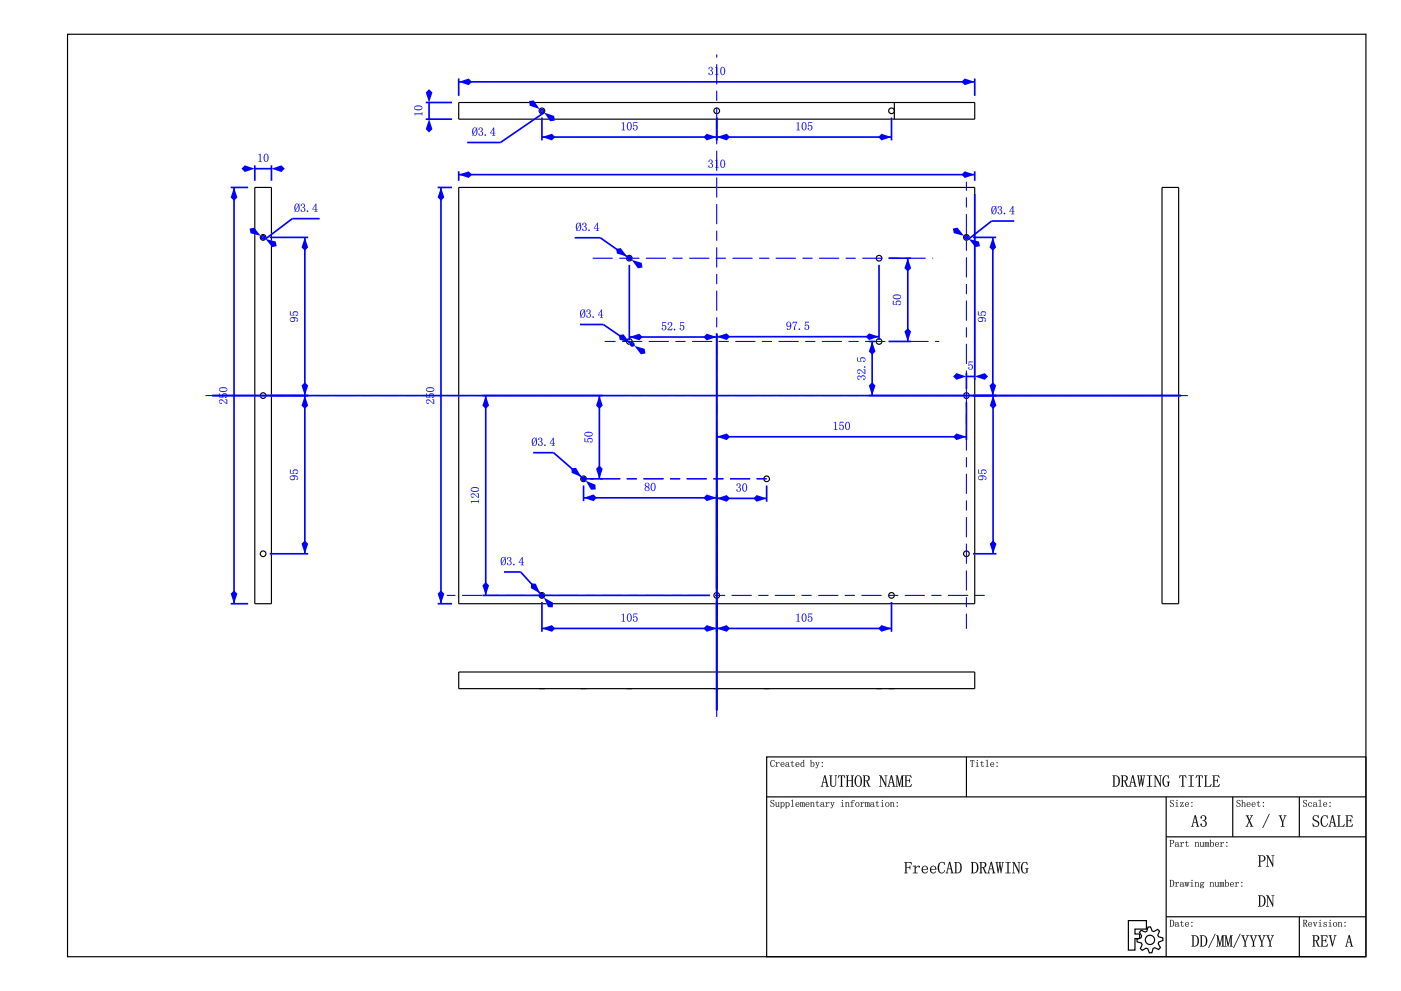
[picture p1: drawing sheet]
<svg xmlns="http://www.w3.org/2000/svg" width="420mm" height="297mm" viewBox="0 0 420 297" stroke-linecap="round" stroke-linejoin="round" font-family="sans-serif">
<g fill="none" stroke="#000" stroke-width=".35">
<path d="M20.3 10.3h389.3v276.5h-389.3zM137.6 30.7h154.7v5h-154.7zM268.2 30.7v5M76.4 56.2h5v124.8h-5zM137.6 56.2h154.7v124.8h-154.7zM348.5 56.2h5v124.8h-5zM137.6 201.4h154.7v5h-154.7zM161.7 206.4h1.7M174.2 206.4h1.7M187.9 206.4h1.7M214.1 206.4h1.7M229.1 206.4h1.7"/>
<path d="M262.8 206.4h1.7M266.5 206.4h1.7M229.9 226.9h179.7v59.9h-179.7zM229.9 238.9h179.7M289.8 226.9v12M349.7 238.9v47.9M369.7 238.9v11.9M389.7 238.9v11.9M349.7 250.8h59.9M338.4 275.9h5.4v2.6h-3.4v1.5h1.4v1.3h-1.4v3.5h-2zM342.2 278.8l1.2 .6 .5-.3 .4-1.2 .7-.1 .5 1.3 .5 .1 1.2-.6 .5 .5-.5 1.2 .2 .5 1.3 .3 .1 .8-1.3 .5-.1 .5 .6 1.1-.5 .6-1.2-.5-.5 .2-.3 1.3h-.8l-.5-1.2-.5-.2-1.1 .7-.6-.6 .5-1.2-.2-.4-1.3-.4v-.8l1.2-.4 .2-.5-.7-1.2zM349.7 274.8h59.9"/>
<path d="M389.7 274.8v12"/>
<circle cx="162.5" cy="33.2" r=".85"/>
<circle cx="214.9" cy="33.2" r=".85"/>
<circle cx="267.4" cy="33.2" r=".85"/>
<circle cx="78.9" cy="71.2" r=".85"/>
<circle cx="188.7" cy="77.4" r=".85"/>
<circle cx="263.6" cy="77.4" r=".85"/>
<circle cx="289.8" cy="71.2" r=".85"/>
<circle cx="78.9" cy="118.6" r=".85"/>
<circle cx="188.7" cy="102.3" r=".85"/>
<circle cx="263.6" cy="102.3" r=".85"/>
<circle cx="289.8" cy="118.6" r=".85"/>
<circle cx="175" cy="143.5" r=".85"/>
<circle cx="229.9" cy="143.5" r=".85"/>
<circle cx="78.9" cy="166" r=".85"/>
<circle cx="162.5" cy="178.5" r=".85"/>
<circle cx="214.9" cy="178.5" r=".85"/>
<circle cx="267.4" cy="178.5" r=".85"/>
<circle cx="289.8" cy="166" r=".85"/>
<circle cx="344.9" cy="281.7" r="1.39"/>
</g>
<g fill="#000">
<path d="M231.4 227.9l.8-.1v.5a.52 .52 0 0 0-.6-.4 .52 .52 0 0 0-.4 .7 .69 .69 0 0 0 0 .8 .69 .69 0 0 0 .9 .2l.1-.4a.67 .67 0 0 1-.8 .6 .67 .67 0 0 1-.4-1zM232.5 228.5h.5v.4a.4 .4 0 0 1 .3-.4 .4 .4 0 0 1 .5 .2l-.4-.1-.4 .4v.7l.4 .1h-.9l.3-.1v-1.1zM234.4 228.7l-.1 .4h.7l-.2-.5zM234.3 228.7a.56 .56 0 0 1 .6-.2 .56 .56 0 0 1 .3 .7h-.9a.48 .48 0 0 0 .3 .5 .48 .48 0 0 0 .6-.2 .63 .63 0 0 1-1 .2 .63 .63 0 0 1 .1-1zM235.6 228.7l.5-.2 .5 .2v1h.2h-.4a.46 .46 0 0 1-.5 .2 .46 .46 0 0 1-.3-.6 .46 .46 0 0 1 .5-.3h.3a.37 .37 0 0 0-.3-.4 .37 .37 0 0 0-.4 .3zM235.9 229.2a.36 .36 0 0 0 0 .6 .36 .36 0 0 0 .5-.2v-.6zM237.5 228.1l.1 .4h.5l-.5 .1v.9a.26 .26 0 0 0 .3 .3 .26 .26 0 0 0 .2-.4 .35 .35 0 0 1-.3 .5 .35 .35 0 0 1-.4-.5v-.8l-.3-.1 .3-.1zM238.9 228.7l-.1 .4h.7l-.2-.5zM238.8 228.7a.56 .56 0 0 1 .6-.2 .56 .56 0 0 1 .3 .7h-.9a.48 .48 0 0 0 .3 .5 .48 .48 0 0 0 .6-.2 .63 .63 0 0 1-1 .2 .63 .63 0 0 1 .1-1zM240.5 228.6l-.1 .2a.49 .49 0 0 0-.2 .6 .49 .49 0 0 0 .7 .2l.1-.8zM240.8 227.8l.3-.1 .2 2.1h-.3v-.2a.6 .6 0 0 1-1-.4 .6 .6 0 0 1 .8-.7l.2 .2v-.7zM243 227.8l.3-.1v1.1a.62 .62 0 0 1 1 .2 .62 .62 0 0 1-.6 .8h-.6zM243.5 228.7l-.2 .8a.44 .44 0 0 0 .7 .2 .44 .44 0 0 0 0-.7l-.1-.4zM244.5 228.5h.5l-.1 .2 .3 .8 .3-.8-.2-.2h.5l-.6 1.4a.31 .31 0 0 1-.2 .3 .31 .31 0 0 1-.4-.1h.4l.1-.4zM246.5 228.6a.16 .16 0 0 1 .3 0 .16 .16 0 0 1-.3 0zM246.5 229.7a.16 .16 0 0 1 .3 0 .16 .16 0 0 1-.3 0z"/>
<path d="M231.4 227.9l.8-.1v.6a.51 .51 0 0 0-.6-.5 .51 .51 0 0 0-.3 .7 .68 .68 0 0 0 0 .8 .68 .68 0 0 0 .7 .2l.2-.4a.62 .62 0 0 1-.6 .7 .62 .62 0 0 1-.6-.7v-.7zM231.4 227.9a1.04 1.04 0 0 0-.4 1.2 1.04 1.04 0 0 0 .9 .7l.3-.6a.52 .52 0 0 1-.6 .6 .52 .52 0 0 1-.4-.7 .74 .74 0 0 1 .1-.9 .74 .74 0 0 1 .8-.2l.2 .3-.1-.5zM232.5 228.5l.5-.1v.5a.4 .4 0 0 1 .3-.4 .4 .4 0 0 1 .5 .2l-.4-.1-.4 .4v.7l.4 .1h-.9l.3-.1v-1zM232.5 228.5l.4 .2v1l-.4 .1h.9l-.4-.1v-.7l.4-.4 .4 .1a.43 .43 0 0 0-.5-.2 .43 .43 0 0 0-.3 .4v-.4zM234.4 228.7l-.1 .4h.7l-.2-.5zM234.4 228.7l.4-.1 .3 .5h-.8zM234.3 228.7a.56 .56 0 0 1 .7-.2 .56 .56 0 0 1 .2 .7h-.9a.49 .49 0 0 0 .3 .5 .49 .49 0 0 0 .6-.2 .64 .64 0 0 1-1 .2 .64 .64 0 0 1 .1-1zM234.3 228.7a.62 .62 0 0 0 0 1 .62 .62 0 0 0 .9-.2l-.1-.1a.45 .45 0 0 1-.5 .3 .45 .45 0 0 1-.3-.5h.9a.54 .54 0 0 0-.3-.6 .54 .54 0 0 0-.6 .1zM235.6 228.7l.5-.2 .5 .2v1l.3-.2-.1 .2-.2 .1-.2-.1a.48 .48 0 0 1-.6 .2 .48 .48 0 0 1-.2-.6 .48 .48 0 0 1 .5-.3h.3a.33 .33 0 0 0-.2-.4 .33 .33 0 0 0-.4 .2l-.1 .1zM235.7 228.7v.2a.4 .4 0 0 1 .4-.3 .4 .4 0 0 1 .4 .4 .59 .59 0 0 0-.7 .1 .59 .59 0 0 0-.1 .6l.9 .1 .3-.3-.3 .2-.1-1.1zM235.9 229.2a.34 .34 0 0 0 0 .6 .34 .34 0 0 0 .5-.2v-.6zM235.9 229.2l.6-.2-.1 .6a.37 .37 0 0 1-.5 .2 .37 .37 0 0 1 0-.6zM237.5 228l.1 .5h.5l-.5 .1v.9a.25 .25 0 0 0 .3 .2 .25 .25 0 0 0 .2-.3 .37 .37 0 0 1-.3 .5 .37 .37 0 0 1-.4-.5v-.8l-.3-.1 .3-.1zM237.5 228.1l-.1 .3-.3 .1 .4 .1v.8a.36 .36 0 0 0 .3 .4 .36 .36 0 0 0 .4-.3l-.1-.1a.27 .27 0 0 1-.2 .4 .27 .27 0 0 1-.3-.3v-.9l.5-.1h-.5zM238.9 228.7l-.1 .4h.7l-.2-.5zM238.9 228.7l.4-.1 .3 .5h-.8zM238.8 228.7a.56 .56 0 0 1 .6-.2 .56 .56 0 0 1 .3 .7h-.9a.49 .49 0 0 0 .3 .5 .49 .49 0 0 0 .6-.2 .64 .64 0 0 1-1 .2 .64 .64 0 0 1 .1-1zM238.8 228.7a.62 .62 0 0 0-.1 1 .62 .62 0 0 0 1-.2l-.1-.1a.45 .45 0 0 1-.5 .3 .45 .45 0 0 1-.3-.5h.9a.54 .54 0 0 0-.3-.6 .54 .54 0 0 0-.6 .1zM240.5 228.6a.51 .51 0 0 0-.3 .7 .51 .51 0 0 0 .7 .3l.1-.8zM240.5 228.6l.5 .2v.6a.44 .44 0 0 1-.6 .3 .44 .44 0 0 1-.1-.7zM240.8 227.8l.4-.1 .1 2.1h-.3v-.2a.47 .47 0 0 1-.6 .3 .47 .47 0 0 1-.3-.5 .59 .59 0 0 1 .1-.8 .59 .59 0 0 1 .8 0zM240.8 227.8l.2 .2v.7a.56 .56 0 0 0-.8 .1 .56 .56 0 0 0 0 .7 .56 .56 0 0 0 .8 .1v.2h.3l-.2-.2 .1-1.9zM243 227.8l.3-.1v1.1a.48 .48 0 0 1 .5-.3 .48 .48 0 0 1 .4 .5 .61 .61 0 0 1-.1 .7 .61 .61 0 0 1-.8 0l-.2 .1zM243 227.8l.2 .2-.1 1.8 .2-.1a.6 .6 0 0 0 .9-.4 .6 .6 0 0 0-.8-.6l-.1 .1v-1.1zM243.5 228.7l-.2 .8a.43 .43 0 0 0 .7 .2 .43 .43 0 0 0 0-.7l-.1-.4zM243.5 228.7a.53 .53 0 0 1 .6 .5 .53 .53 0 0 1-.7 .5l-.1-.7zM244.5 228.5h.5l-.1 .2 .3 .8 .3-.8-.2-.2h.5l-.6 1.4a.32 .32 0 0 1-.2 .4 .32 .32 0 0 1-.4-.2h.4l.1-.4zM244.5 228.5l.6 1.2a.3 .3 0 0 1-.1 .4 .3 .3 0 0 1-.4 0 .3 .3 0 0 0 .4 .1 .3 .3 0 0 0 .1-.3l.7-1.4h-.5l.2 .2-.3 .9-.3-.9 .1-.2zM246.4 228.6a.2 .2 0 0 1 .4 0 .2 .2 0 0 1-.4 0zM246.5 228.6a.15 .15 0 0 0 .3 0 .15 .15 0 0 0-.3 0zM246.4 229.7a.2 .2 0 0 1 .4 0 .2 .2 0 0 1-.4 0zM246.5 229.7a.15 .15 0 0 0 .3 0 .15 .15 0 0 0-.3 0z"/>
<path d="M247.2 232.4l.3-.1 .8 3.1 .2 .4h-.8l.2-.3-.2-1h-.9l-.2 .9 .3 .4h-.7l.2-.3zM247.3 232.8l-.4 1.6h.8zM248.7 232.4h.9l-.3 .3v2.3a.65 .65 0 0 0 .7 .7 .65 .65 0 0 0 .6-.7v-2.3l-.3-.3h.7l-.3 .3v2.3a.87 .87 0 0 1-.8 .8 .87 .87 0 0 1-.9-.8v-2.3zM251.4 232.4h1.9l.1 .8a.48 .48 0 0 0-.3-.6 .48 .48 0 0 0-.6 .2v2.7l.4 .3h-1l.3-.3v-2.9a.56 .56 0 0 0-.6 .1 .56 .56 0 0 0-.2 .5zM253.7 232.4h.9l-.3 .3v1.3h1.1v-1.3l-.2-.3h.8l-.2 .3v2.8l.2 .3h-.8l.2-.2v-1.5h-1.1v1.4l.3 .3h-.9l.3-.3v-2.8zM257 232.7a2.72 2.72 0 0 0 .2 3 1.08 1.08 0 0 0 .9-1.6 1.1 1.1 0 0 0-.9-1.5zM256.8 232.7a1.07 1.07 0 0 1 1.2-.1 1.07 1.07 0 0 1 .5 1.2 1.32 1.32 0 0 1-.2 1.4 1.32 1.32 0 0 1-1.4 .4 2.39 2.39 0 0 1-.1-2.9zM258.8 232.4h1.1a.83 .83 0 0 1 .9 .8 .83 .83 0 0 1-.7 .9l.6 1.4 .3 .3h-.5l-.7-1.7h-.4v1.4l.3 .3h-.9l.3-.3v-2.8zM259.4 232.6v1.4a.76 .76 0 0 0 1.1-.7 .76 .76 0 0 0-1.1-.7zM263.7 232.4h.6l1.3 2.6v-2.3l-.3-.3h.8l-.4 .3v3.1l-1.6-2.9v2.6l.3 .3h-.7l.3-.3v-2.8zM267.2 232.4l.3-.1 .7 3.1 .3 .4h-.8l.2-.3-.2-1h-.9l-.2 .9 .3 .4h-.7l.2-.3zM267.3 232.8l-.5 1.6h.9zM268.7 232.4h.5l.6 2.6 .6-2.6h.7l-.3 .3v2.8l.3 .3h-.9l.3-.3v-2.5l-.7 2.8-.8-2.8v2.5l.3 .3h-.6l.2-.3v-2.8zM271.3 232.4h1.9l.2 .7-.6-.5-.9 .1-.1 1.2h.8l.3-.5v1.2l-.3-.5-.8-.1 .2 1.7a1.03 1.03 0 0 0 1.3-.7l-.1 .8h-1.9l.2-.3v-2.8z"/>
<path d="M247.2 232.4l.3-.1 .8 3.1 .3 .4h-.9l.2-.3-.2-1h-.9l-.1 .9 .2 .4h-.7l.2-.3zM247.2 232.4l-.8 3.2-.2 .2h.7l-.3-.4 .2-.9h.9l.3 1-.3 .3h.8l-.3-.3-.7-3.2zM247.3 232.8l-.4 1.6h.8zM247.3 232.8l.4 1.6h-.9zM248.7 232.4h.9l-.3 .3v2.3a.63 .63 0 0 0 .7 .6 .63 .63 0 0 0 .6-.6v-2.3l-.3-.3h.7l-.2 .3v2.3a.89 .89 0 0 1-.9 .8 .89 .89 0 0 1-.9-.8v-2.3zM248.7 232.4l.3 .3v2.3a.84 .84 0 0 0 .9 .8 .84 .84 0 0 0 .8-.8v-2.3l.3-.3h-.7l.3 .3v2.3a.68 .68 0 0 1-.6 .7 .68 .68 0 0 1-.7-.7v-2.3l.3-.3zM251.4 232.4h1.9v.8a.56 .56 0 0 0-.8-.6v2.9l.4 .3h-1.1l.4-.3v-2.9a.55 .55 0 0 0-.8 .6h-.2zM251.4 232.4v.8a.48 .48 0 0 1 .2-.6 .48 .48 0 0 1 .6 .2v2.7l-.3 .3h1l-.4-.3v-2.9a.56 .56 0 0 1 .6 0 .56 .56 0 0 1 .3 .6l-.1-.8zM253.7 232.4h.9l-.3 .3v1.3h1.1v-1.3l-.3-.3h1l-.3 .3v2.8l.3 .3h-1l.3-.2v-1.5h-1.1v1.5l.3 .2h-.9l.3-.3v-2.8zM253.7 232.4l.3 .3v2.8l-.3 .3h.9l-.3-.3v-1.4h1.2v1.5l-.3 .2h.8l-.3-.3v-2.8l.3-.3h-.8l.3 .2v1.4h-1.2v-1.3l.3-.3zM257 232.7a2.27 2.27 0 0 0 .4 3 2.06 2.06 0 0 0 .5-2.7l-.3-.4zM257 232.7a.83 .83 0 0 1 1 .1 .83 .83 0 0 1 .2 1 1.35 1.35 0 0 1-1 1.9 2.61 2.61 0 0 1-.2-3zM256.8 232.7a1.1 1.1 0 0 1 1.2-.1 1.1 1.1 0 0 1 .5 1.2 1.39 1.39 0 0 1-.2 1.4 1.39 1.39 0 0 1-1.3 .5 2.29 2.29 0 0 1-.2-3zM256.8 232.6a2 2 0 0 0 .6 3.2 1.86 1.86 0 0 0 1.1-1.7 1.86 1.86 0 0 0-1.1-1.7zM258.8 232.4h1.1a.84 .84 0 0 1 .9 .7 .84 .84 0 0 1-.7 1l.6 1.4 .3 .3h-.5l-.7-1.7h-.4v1.5l.3 .2h-.9l.2-.3v-2.8zM258.8 232.4l.3 .3v2.8l-.3 .3h.9l-.3-.3v-1.4h.4l.7 1.7h.5l-.3-.3-.6-1.4a.8 .8 0 0 0 .7-.9 .8 .8 0 0 0-.9-.7zM259.4 232.6v1.4a.74 .74 0 0 0 1-.4 .74 .74 0 0 0-.4-1zM259.4 232.6a.78 .78 0 0 1 1.1 .7 .78 .78 0 0 1-1.1 .7zM263.6 232.4h.7l1.3 2.6v-2.3l-.3-.3h.8l-.3 .3v3.1h-.4h.2l-1.5-2.9v2.6l.4 .3h-.9l.4-.3v-2.8zM263.7 232.4l.3 .3v2.8l-.3 .3h.7l-.3-.3v-2.6l1.6 2.9h-.3h.3v-3.1l.4-.3h-.8l.4 .3v2.3l-1.4-2.6zM267.2 232.4l.3-.1 .7 3.1 .3 .4h-.9l.3-.3-.2-1h-.9l-.2 .9 .3 .4h-.8l.3-.3zM267.2 232.4l-.8 3.2-.2 .2h.7l-.3-.4 .2-.9h.9l.2 1-.2 .3h.8l-.3-.3-.7-3.2zM267.3 232.8l-.4 1.6h.8zM267.2 232.8l.5 1.6h-.9zM268.6 232.4h.6l.6 2.6 .6-2.6h.7l-.3 .3v2.8l.3 .3h-.9l.3-.3v-2.5l-.7 2.8h-.2l-.6-2.8v2.5l.3 .3h-.7l.3-.3v-2.8zM268.7 232.4l.2 .3v2.8l-.2 .3h.6l-.3-.3v-2.5l.8 2.8 .6-2.9 .1 2.6-.3 .3h.9l-.3-.3v-2.8l.3-.3h-.7l-.6 2.6-.6-2.6zM271.2 232.4h2l.2 .7-.6-.5-.9 .1-.1 1.2h.8l.3-.5v1.2l-.3-.5-.8-.1 .2 1.6a1.01 1.01 0 0 0 1.3-.6h.2l-.2 .8h-2.1l.3-.3v-2.8zM271.3 232.4l.3 .3v2.8l-.3 .3h1.9l.1-.8a.97 .97 0 0 1-1.3 .7l-.2-.2v-1.5l.8 .1 .3 .5v-1.2l-.3 .5-.8 .1v-1.4h.9l.7 .5-.2-.7z"/>
<path d="M291 227.8h1.1l.1 .5-.3-.4h-.2v1.8l.2 .1h-.6l.2-.1v-1.8l-.4 .1-.2 .3zM292.6 228.5l.6-.1v1.3l.3 .1h-.9l.4-.1v-1.1zM292.9 227.9a.15 .15 0 0 1 .3 0 .15 .15 0 0 1-.3 0zM294.5 228.1v.4h.5l-.5 .1v.9a.26 .26 0 0 0 .3 .3 .26 .26 0 0 0 .2-.4 .35 .35 0 0 1-.3 .5 .35 .35 0 0 1-.3-.5v-.8l-.4-.1 .3-.1zM295.6 227.8l.5-.1 .1 2 .3 .1h-.9l.4-.1v-1.8zM297.3 228.7l-.1 .4h.7l-.2-.5zM297.2 228.7a.56 .56 0 0 1 .6-.2 .56 .56 0 0 1 .3 .7h-.9a.48 .48 0 0 0 .3 .5 .48 .48 0 0 0 .6-.2 .63 .63 0 0 1-1 .2 .63 .63 0 0 1 .1-1zM298.9 228.6a.16 .16 0 0 1 .3 0 .16 .16 0 0 1-.3 0zM298.9 229.7a.16 .16 0 0 1 .3 0 .16 .16 0 0 1-.3 0z"/>
<path d="M291 227.8h1.1l.1 .5-.5-.4v1.8l.2 .1h-.7l.3-.1v-1.8l-.6 .4zM291 227.8l-.1 .5 .2-.4h.4v1.8l-.2 .1h.6l-.3-.1v-1.8h.3l.3 .4-.1-.5zM292.6 228.5l.6-.1v1.3l.3 .1h-.9l.4-.1v-1zM292.6 228.5l.4 .2v1l-.4 .1h.9l-.4-.1 .1-1.3zM292.9 227.9a.16 .16 0 0 1 .3 0 .16 .16 0 0 1-.3 0zM292.9 227.9a.15 .15 0 0 0 .3 0 .15 .15 0 0 0-.3 0zM294.4 228l.1 .5h.5l-.5 .1v.9a.25 .25 0 0 0 .3 .2 .25 .25 0 0 0 .2-.3 .37 .37 0 0 1-.3 .5 .37 .37 0 0 1-.4-.5l.1-.8-.4-.1 .3-.1zM294.5 228.1l-.2 .3-.3 .1 .4 .1v.8a.36 .36 0 0 0 .3 .4 .36 .36 0 0 0 .4-.3l-.1-.1a.27 .27 0 0 1-.2 .4 .27 .27 0 0 1-.3-.3v-.9l.5-.1h-.5zM295.6 227.8l.6-.1v2l.3 .1h-.9l.4-.1v-1.7zM295.6 227.8l.4 .2v1.7l-.4 .1h.9l-.4-.1v-2zM297.3 228.7l-.1 .4h.7l-.2-.5zM297.3 228.7l.4-.1 .3 .5h-.8zM297.2 228.7a.56 .56 0 0 1 .7-.2 .56 .56 0 0 1 .2 .7h-.9a.49 .49 0 0 0 .3 .5 .49 .49 0 0 0 .6-.2 .64 .64 0 0 1-1 .2 .64 .64 0 0 1 .1-1zM297.2 228.7a.62 .62 0 0 0 0 1 .62 .62 0 0 0 .9-.2l-.1-.1a.45 .45 0 0 1-.5 .3 .45 .45 0 0 1-.3-.5h.9a.54 .54 0 0 0-.3-.6 .54 .54 0 0 0-.6 .1zM298.9 228.6a.18 .18 0 0 1 .3 0 .18 .18 0 0 1-.3 0zM298.9 228.6a.15 .15 0 0 0 .3 0 .15 .15 0 0 0-.3 0zM298.9 229.7a.18 .18 0 0 1 .3 0 .18 .18 0 0 1-.3 0zM298.9 229.7a.15 .15 0 0 0 .3 0 .15 .15 0 0 0-.3 0z"/>
<path d="M334.3 232.7v2.8a.83 .83 0 0 0 .9-.1 .83 .83 0 0 0 .2-.9 1.32 1.32 0 0 0-1-1.9zM334.2 232.6a1.04 1.04 0 0 1 1.1 .3 1.04 1.04 0 0 1 .2 1.2 1.07 1.07 0 0 1-.1 1.2 1.07 1.07 0 0 1-1.2 .3zM333.6 232.4a1.77 1.77 0 0 1 2 .6 1.77 1.77 0 0 1 .1 2.1l-.6 .6-1.5 .1 .3-.3v-2.8zM333.6 232.4l.3 .3v2.8l-.3 .3a1.76 1.76 0 0 0 2.1-1 1.76 1.76 0 0 0-.7-2.2zM336.2 232.4h1.1a.84 .84 0 0 1 .9 .7 .84 .84 0 0 1-.7 1l.6 1.4 .3 .3h-.6l-.6-1.7h-.4v1.5l.3 .2h-.9l.2-.3v-2.8zM336.2 232.4l.3 .3v2.8l-.3 .3h.8l-.3-.3v-1.4h.5l.7 1.7h.5l-.3-.3-.6-1.4a.8 .8 0 0 0 .7-.9 .8 .8 0 0 0-.9-.7zM336.8 232.6v1.4a.74 .74 0 0 0 1-.4 .74 .74 0 0 0-.4-1zM336.8 232.6a.78 .78 0 0 1 1.1 .7 .78 .78 0 0 1-1.2 .7zM339.5 232.4l.4-.1 .7 3.1 .3 .4h-.9l.3-.3-.2-1h-.9l-.2 .9 .3 .4h-.8l.3-.3zM339.6 232.4l-.8 3.2-.3 .2h.8l-.3-.4 .2-.9h.9l.2 1-.2 .3h.8l-.3-.3-.7-3.2zM339.6 232.8l-.3 1.6h.8zM339.6 232.8l.5 1.6h-.9zM341 232.4h.7l-.2 .3 .3 2.1 .4-1.7-.3-.7h.7l-.2 .3 .3 2 .4-1.9-.3-.4h.7l-.3 .3-.5 3.1h-.1l-.3-2.1-.5 2.1h-.1zM341 232.4l.2 .2 .5 3.2 .5-2.1 .5 2.1 .5-3.1 .3-.3h-.6l.2 .4-.4 2-.3-2.1 .2-.3h-.7l.3 .7-.3 1.8-.4-2.2 .2-.3zM343.9 232.4h1.6v.2l-.6 .1v2.9h.6v.2h-1.6v-.2l.7-.1v-2.8l-.7-.1zM344 232.4l.6 .3v2.9l-.6 .2h1.5l-.6-.3v-2.9l.6-.2zM346 232.4h.7l1.3 2.6v-2.3l-.4-.3h.9l-.4 .3v3.1h-.3h.2l-1.5-2.9v2.6l.3 .3h-.8l.3-.3v-2.8zM346 232.4l.4 .3v2.8l-.4 .3h.8l-.4-.3v-2.6l1.6 2.9h-.2h.3v-3.1l.3-.3h-.7l.3 .3v2.3l-1.4-2.6zM349.1 232.7l.4-.3 .9-.1 .2 1-.1 .1a.71 .71 0 0 0-.8-.8 .71 .71 0 0 0-.6 .8 1.94 1.94 0 0 0 .7 2.3l.5-.4-.1-.7-.3-.3h1l-.3 .3-.1 1a1.24 1.24 0 0 1-1.5 0 1.24 1.24 0 0 1-.4-1.4zM349.1 232.7a2.09 2.09 0 0 0 .4 3.1l1.1-.2v-1l.3-.3h-1l.4 .3v.7a.58 .58 0 0 1-.7 .5 .58 .58 0 0 1-.5-.6v-.2a1.99 1.99 0 0 1 .7-2.5l.4 .2 .4 .6-.2-.9-.9 .1zM353.8 232.4h1.9v.8a.56 .56 0 0 0-.8-.6v2.9l.3 .3h-1l.3-.3v-2.9a.55 .55 0 0 0-.8 .6h-.1zM353.8 232.4l-.1 .8a.48 .48 0 0 1 .3-.6 .48 .48 0 0 1 .6 .2v2.7l-.4 .3h1l-.4-.3v-2.9a.56 .56 0 0 1 .7 0 .56 .56 0 0 1 .2 .6l-.1-.8zM356.4 232.4h1.6v.2l-.6 .1v2.9h.6v.2h-1.6v-.2l.6-.1v-2.8l-.6-.1zM356.4 232.4l.7 .3v2.9l-.7 .2h1.6l-.6-.3v-2.9l.6-.2zM358.8 232.4h1.9v.8a.56 .56 0 0 0-.8-.6v2.9l.3 .3h-1l.3-.3v-2.9a.55 .55 0 0 0-.8 .6h-.1zM358.8 232.4l-.1 .8a.48 .48 0 0 1 .2-.6 .48 .48 0 0 1 .7 .2v2.7l-.4 .3h1l-.4-.3v-2.9a.56 .56 0 0 1 .7 0 .56 .56 0 0 1 .2 .6l-.1-.8zM361.1 232.4h1l-.3 .3v2.9h1l.4-.7-.1 .9h-2l.3-.3v-2.8zM361.1 232.4l.4 .3v2.8l-.4 .3h2l.1-.8a1 1 0 0 1-1.4 .7l-.1-3 .4-.3zM363.6 232.4h1.9l.3 .7-.7-.5-.9 .1v1.2h.7l.4-.5v1.2l-.4-.5-.7-.1 .1 1.6a1.01 1.01 0 0 0 1.4-.6h.1l-.2 .8h-2l.3-.3v-2.8zM363.6 232.4l.3 .3v2.8l-.3 .3h2l.1-.8a.97 .97 0 0 1-1.3 .7l-.2-.2v-1.5l.7 .1 .4 .5v-1.2l-.4 .5-.7 .1v-1.4h.9l.6 .5-.2-.7z"/>
<path d="M334.2 232.7v2.8a.84 .84 0 0 0 1-.1 .84 .84 0 0 0 .3-.9 1.35 1.35 0 0 0-1.1-1.9zM333.6 232.4h.9a1.71 1.71 0 0 1 1.3 1.7 1.71 1.71 0 0 1-1.3 1.7h-.9l.3-.3v-2.8zM336.2 232.4h1.1a.83 .83 0 0 1 .9 .8 .83 .83 0 0 1-.7 .9l.6 1.4 .3 .3h-.5l-.7-1.7h-.4v1.4l.2 .3h-.8l.3-.3v-2.8zM336.8 232.6v1.4a.76 .76 0 0 0 1.1-.7 .76 .76 0 0 0-1.1-.7zM339.6 232.4l.3-.1 .7 3.1 .3 .4h-.8l.2-.3-.2-1h-.9l-.2 .9 .3 .4h-.8l.3-.3zM339.6 232.8l-.4 1.6h.9zM341 232.4h.7l-.2 .3 .3 2.1 .4-1.7-.3-.7h.7l-.2 .3 .3 2 .4-1.9-.2-.4h.6l-.3 .3-.5 3.1-.4-2.1-.6 2.1zM344 232.4h1.5l-.6 .3v2.9l.6 .2h-1.5l.6-.3v-2.8zM346 232.4h.6l1.4 2.6v-2.3l-.3-.3h.7l-.3 .3v3.1l-1.6-2.9v2.6l.3 .3h-.8l.4-.3v-2.8zM349.1 232.7l.4-.3h.9l.1 .9a.73 .73 0 0 0-.8-.8 .73 .73 0 0 0-.7 .9 1.95 1.95 0 0 0 .8 2.3l.5-.4-.1-.7-.3-.3h1l-.3 .3-.1 1a1.29 1.29 0 0 1-1.4-.1 1.29 1.29 0 0 1-.5-1.3zM353.8 232.4h1.8l.1 .8a.48 .48 0 0 0-.2-.6 .48 .48 0 0 0-.6 .2v2.7l.3 .3h-1l.3-.3v-2.9a.56 .56 0 0 0-.5 .1 .56 .56 0 0 0-.3 .5zM356.4 232.4h1.6l-.6 .3v2.9l.6 .2h-1.6l.7-.3v-2.8zM358.8 232.4h1.8l.1 .8a.48 .48 0 0 0-.2-.6 .48 .48 0 0 0-.6 .2v2.7l.3 .3h-1l.3-.3v-2.9a.56 .56 0 0 0-.5 .1 .56 .56 0 0 0-.3 .5zM361.1 232.4h1l-.4 .3 .1 2.9h1l.4-.6-.1 .8h-2l.3-.3v-2.8zM363.6 232.4h1.9l.2 .7-.6-.5-.9 .1v1.2h.7l.4-.5v1.2l-.4-.5-.7-.1 .1 1.7a1.03 1.03 0 0 0 1.4-.7l-.1 .8h-2l.3-.3v-2.8z"/>
<path d="M231.2 239.9l.9-.2v.6a.42 .42 0 0 0-.4-.4 .42 .42 0 0 0-.4 .5l.4 .3a.63 .63 0 0 1 .4 .9 .63 .63 0 0 1-.9 .2l-.1-.6a.47 .47 0 0 0 .4 .6 .47 .47 0 0 0 .5-.4 .47 .47 0 0 0-.4-.5v-.1a.56 .56 0 0 1-.5-.3 .56 .56 0 0 1 .1-.6zM231.2 239.9a.82 .82 0 0 0 .8 1.2 .47 .47 0 0 1-.3 .7 .47 .47 0 0 1-.6-.6l.1 .6a.65 .65 0 0 0 1-.4 .65 .65 0 0 0-.7-.8 .44 .44 0 0 1-.2-.5 .44 .44 0 0 1 .5-.3 .44 .44 0 0 1 .3 .5v-.5zM232.5 240.5l.3-.1v1a.31 .31 0 0 0 .4 .3 .31 .31 0 0 0 .3-.3l-.2-.9 .4-.1 .1 1.3-.3 .1v-.2a.43 .43 0 0 1-.5 .2 .43 .43 0 0 1-.4-.4zM232.5 240.5l.2 .9a.42 .42 0 0 0 .3 .4 .42 .42 0 0 0 .5-.3v.3l.3-.1-.2-.1v-1.2l-.3 .1 .2 .9a.35 .35 0 0 1-.4 .3 .35 .35 0 0 1-.3-.3v-1zM234 240.5l.3-.1v.3a.6 .6 0 0 1 .8 .1 .6 .6 0 0 1 0 .8 .6 .6 0 0 1-.8 .1l.2 .5h-.5l.2-.1v-1.4zM234 240.5l.2 .2v1.4l-.2 .1h.5l-.2-.1v-.5a.57 .57 0 0 0 .8 0 .57 .57 0 0 0 0-.8 .57 .57 0 0 0-.8 0v-.4zM234.4 240.7l-.1 .8a.47 .47 0 0 0 .8-.3 .47 .47 0 0 0-.7-.5zM234.4 240.7a.53 .53 0 0 1 .7 .5 .53 .53 0 0 1-.6 .5zM235.5 240.5l.3-.1v.3a.6 .6 0 0 1 .8 .1 .6 .6 0 0 1 0 .8 .6 .6 0 0 1-.8 .1l.2 .5h-.5l.2-.1v-1.4zM235.5 240.5l.2 .2v1.4l-.2 .1h.5l-.2-.1v-.5a.57 .57 0 0 0 .8 0 .57 .57 0 0 0 0-.8 .57 .57 0 0 0-.8 0v-.4zM235.9 240.7l-.1 .8a.47 .47 0 0 0 .8-.3 .47 .47 0 0 0-.7-.5zM235.9 240.7a.53 .53 0 0 1 .7 .5 .53 .53 0 0 1-.6 .5zM237.2 239.8l.6-.1v2l.3 .1h-.9l.4-.2v-1.7zM237.2 239.8l.4 .2v1.7l-.4 .1h.9l-.4-.2v-1.9zM238.9 240.7l-.1 .4h.7l-.2-.5zM238.9 240.7l.4-.1 .3 .5h-.8zM238.8 240.7a.56 .56 0 0 1 .6-.2 .56 .56 0 0 1 .3 .7l-.9-.1a.49 .49 0 0 0 .3 .6 .49 .49 0 0 0 .6-.3 .64 .64 0 0 1-1 .3 .64 .64 0 0 1 .1-1zM238.8 240.7a.62 .62 0 0 0-.1 .9 .62 .62 0 0 0 1-.1l-.1-.1a.45 .45 0 0 1-.5 .3 .45 .45 0 0 1-.3-.6h.9a.54 .54 0 0 0-.3-.6 .54 .54 0 0 0-.6 .2zM239.9 240.5l.8 .1a.29 .29 0 0 1 .4-.1 .29 .29 0 0 1 .2 .3l.1 1h-.4v-1.2l-.3 .2 .2 1h-.4v-1.2l-.3 .2 .2 1h-.5zM239.9 240.5v1.3h.4l-.1-1 .3-.3v1.3h.4l-.2-1 .3-.3v1.3h.4l-.2-1.2-.5 .1-.3-.2-.2 .2v-.3zM241.9 240.7l-.1 .4h.7l-.2-.5zM241.9 240.7l.4-.1 .3 .5h-.8zM241.7 240.7a.56 .56 0 0 1 .7-.2 .56 .56 0 0 1 .3 .7l-.9-.1a.49 .49 0 0 0 .3 .6 .49 .49 0 0 0 .6-.3 .64 .64 0 0 1-1 .3 .64 .64 0 0 1 0-1zM241.8 240.7a.62 .62 0 0 0-.1 .9 .62 .62 0 0 0 1-.1l-.1-.1a.45 .45 0 0 1-.5 .3 .45 .45 0 0 1-.3-.6h.9a.54 .54 0 0 0-.3-.6 .54 .54 0 0 0-.6 .2zM243 240.5l.3-.1v.3a.44 .44 0 0 1 .5-.2 .44 .44 0 0 1 .4 .4l.1 .9h-.5l.2-.9a.32 .32 0 0 0-.3-.3 .32 .32 0 0 0-.4 .2l.2 1h-.5l.1-.2zM243 240.5l.2 .1v1l-.2 .2h.5l-.2-1a.34 .34 0 0 1 .4-.3 .34 .34 0 0 1 .3 .4l-.2 .9h.5l-.2-.9a.43 .43 0 0 0-.3-.4 .43 .43 0 0 0-.5 .2v-.3zM245 240l.1 .5h.5l-.5 .1v.8a.25 .25 0 0 0 .3 .3 .25 .25 0 0 0 .2-.3 .37 .37 0 0 1-.3 .5 .37 .37 0 0 1-.4-.5v-.8l-.3-.1 .3-.1zM245 240l-.1 .4-.3 .1h.4v.9a.36 .36 0 0 0 .3 .4 .36 .36 0 0 0 .4-.4h-.1a.27 .27 0 0 1-.2 .3 .27 .27 0 0 1-.3-.3v-.9h.5h-.5zM246.1 240.7l.5-.2 .5 .2v.9l.2-.1v.2l-.2 .1-.2-.1a.48 .48 0 0 1-.6 .2 .48 .48 0 0 1-.2-.6 .48 .48 0 0 1 .5-.3l.3-.1a.33 .33 0 0 0-.2-.3 .33 .33 0 0 0-.4 .1l-.2 .2zM246.1 240.7l.1 .2a.4 .4 0 0 1 .4-.3 .4 .4 0 0 1 .3 .4 .59 .59 0 0 0-.6 .1 .59 .59 0 0 0-.1 .6l.9 .1 .2-.3-.2 .2-.1-1.1zM246.4 241.2a.34 .34 0 0 0 0 .5 .34 .34 0 0 0 .5-.1v-.6zM246.4 241.2l.5-.2v.6a.37 .37 0 0 1-.5 .2 .37 .37 0 0 1 0-.6zM247.5 240.5l.5-.1v.5a.4 .4 0 0 1 .3-.5 .4 .4 0 0 1 .5 .3l-.4-.1-.4 .4v.7l.4 .1h-.9l.3-.2v-1zM247.5 240.5l.3 .2v1l-.3 .1h.9l-.4-.1v-.7l.3-.4h.4a.43 .43 0 0 0-.4-.1 .43 .43 0 0 0-.3 .4v-.5zM249 240.5h.5l-.1 .2 .3 .8 .2-.9-.1-.1h.5l-.6 1.4a.32 .32 0 0 1-.2 .3 .32 .32 0 0 1-.4-.1h.4l.1-.4zM249 240.5l.6 1.2a.3 .3 0 0 1-.1 .4 .3 .3 0 0 1-.4 0 .3 .3 0 0 0 .4 .1 .3 .3 0 0 0 .1-.3l.7-1.4h-.5l.2 .1-.3 1-.3-.9 .1-.2zM252.2 240.5l.5-.1v1.3l.4 .1h-.9l.3-.2v-1zM252.2 240.5l.4 .2v1l-.4 .1h.9l-.4-.1v-1.3zM252.5 239.9a.16 .16 0 0 1 .3 0 .16 .16 0 0 1-.3 0zM252.5 239.9a.15 .15 0 0 0 .3 0 .15 .15 0 0 0-.3 0zM253.5 240.5l.3-.1v.3a.44 .44 0 0 1 .5-.2 .44 .44 0 0 1 .3 .4l.2 .9h-.5l.1-.9a.32 .32 0 0 0-.3-.3 .32 .32 0 0 0-.3 .2l.2 1h-.5l.1-.2zM253.5 240.5l.2 .1v1l-.2 .2h.5l-.2-1a.34 .34 0 0 1 .3-.3 .34 .34 0 0 1 .4 .4l-.2 .9h.5l-.2-.9a.43 .43 0 0 0-.3-.4 .43 .43 0 0 0-.5 .2v-.3zM255.5 239.9a.39 .39 0 0 1 .5-.2 .39 .39 0 0 1 .3 .4l-.4-.2-.3 .2v.4h.5l-.5 .1v1.1l.4 .1h-.9l.3-.1v-1.1l-.4-.1h.4zM255.6 239.9l-.2 .6h-.4h.4v1.2l-.3 .1h.9l-.4-.1v-1.2h.5h-.5a.42 .42 0 0 1 0-.5 .42 .42 0 0 1 .5-.1l.2 .2a.37 .37 0 0 0-.3-.4 .37 .37 0 0 0-.4 .2zM256.4 241.1a.7 .7 0 0 1 1.4 0 .7 .7 0 0 1-1.4 0zM256.5 241.1a.63 .63 0 0 0 1.2 0 .63 .63 0 0 0-1.2 0zM256.8 240.7a.5 .5 0 0 0-.1 .7 .5 .5 0 0 0 .8 .1 .51 .51 0 0 0 0-.7 .51 .51 0 0 0-.7-.1zM256.8 240.7a.52 .52 0 0 1 .8 .5 .52 .52 0 0 1-.8 .4zM258 240.5l.5-.1v.5a.4 .4 0 0 1 .3-.5 .4 .4 0 0 1 .5 .3l-.5-.1-.3 .4v.7l.4 .1h-.9l.3-.2v-1zM258 240.5l.3 .2v1l-.3 .1h.8l-.3-.1v-.7l.3-.4h.4a.43 .43 0 0 0-.5-.1 .43 .43 0 0 0-.2 .4v-.5zM259.4 240.5l.8 .1a.29 .29 0 0 1 .3-.1 .29 .29 0 0 1 .3 .3l.1 1h-.5l.1-1.2-.3 .2 .1 1h-.4v-1.2l-.2 .2 .1 1h-.4zM259.4 240.5v1.3h.4l-.1-1 .2-.3v1.3h.4l-.1-1 .3-.3v1.3h.4l-.2-1.2-.5 .1-.3-.2-.2 .2v-.3zM261.1 240.7l.5-.2 .4 .2 .1 .9 .2-.1v.2l-.2 .1-.2-.1a.48 .48 0 0 1-.6 .2 .48 .48 0 0 1-.3-.6 .48 .48 0 0 1 .6-.3l.3-.1a.33 .33 0 0 0-.2-.3 .33 .33 0 0 0-.4 .1l-.2 .2zM261.1 240.7v.2a.4 .4 0 0 1 .5-.3 .4 .4 0 0 1 .3 .4 .59 .59 0 0 0-.6 .1 .59 .59 0 0 0-.2 .6l1 .1 .2-.3-.2 .2-.2-1.1zM261.4 241.2a.34 .34 0 0 0 0 .5 .34 .34 0 0 0 .5-.1v-.6zM261.3 241.2l.6-.2v.6a.37 .37 0 0 1-.6 .2 .37 .37 0 0 1 0-.6zM263 240l.1 .5h.5l-.5 .1v.8a.25 .25 0 0 0 .3 .3 .25 .25 0 0 0 .2-.3 .37 .37 0 0 1-.4 .5 .37 .37 0 0 1-.3-.5v-.8l-.4-.1 .4-.1zM263 240l-.1 .4-.3 .1h.3v.9a.36 .36 0 0 0 .3 .4 .36 .36 0 0 0 .4-.4 .27 .27 0 0 1-.3 .3 .27 .27 0 0 1-.2-.3v-.9h.4h-.4zM264.2 240.5l.5-.1v1.3l.4 .1h-.9l.3-.2v-1zM264.2 240.5l.3 .2v1l-.3 .1h.8l-.3-.1v-1.3zM264.5 239.9a.16 .16 0 0 1 .3 0 .16 .16 0 0 1-.3 0zM264.5 239.9a.15 .15 0 0 0 .3 0 .15 .15 0 0 0-.3 0zM265.4 241.1a.66 .66 0 0 1 1.3 0 .66 .66 0 0 1-1.3 0zM265.4 241.1a.65 .65 0 0 0 1.3 0 .65 .65 0 0 0-1.3 0zM265.8 240.7a.5 .5 0 0 0-.1 .7 .5 .5 0 0 0 .8 .1 .51 .51 0 0 0 0-.7 .51 .51 0 0 0-.7-.1zM265.8 240.7a.52 .52 0 0 1 .7 .5 .52 .52 0 0 1-.7 .4zM266.9 240.5l.4-.1v.3a.44 .44 0 0 1 .5-.2 .44 .44 0 0 1 .3 .4l.2 .9h-.5l.1-.9a.32 .32 0 0 0-.3-.3 .32 .32 0 0 0-.3 .2l.2 1h-.6l.2-.2zM267 240.5l.1 .1v1l-.1 .2h.4l-.1-1a.34 .34 0 0 1 .3-.3 .34 .34 0 0 1 .4 .4l-.2 .9h.5l-.2-.9a.43 .43 0 0 0-.4-.4 .43 .43 0 0 0-.4 .2v-.3zM268.9 240.6a.2 .2 0 0 1 .4 0 .2 .2 0 0 1-.4 0zM268.9 240.6a.15 .15 0 0 0 .3 0 .15 .15 0 0 0-.3 0zM268.9 241.7a.2 .2 0 0 1 .4 0 .2 .2 0 0 1-.4 0zM268.9 241.7a.15 .15 0 0 0 .3 0 .15 .15 0 0 0-.3 0z"/>
<path d="M231.2 239.9l.9-.1v.5a.44 .44 0 0 0-.4-.5 .44 .44 0 0 0-.5 .5 .44 .44 0 0 0 .5 .4 .63 .63 0 0 1 .4 .9 .63 .63 0 0 1-.9 .2l-.1-.6a.48 .48 0 0 0 .4 .6 .48 .48 0 0 0 .6-.4 .48 .48 0 0 0-.5-.6l-.5-.3zM232.5 240.5l.3-.1v1a.33 .33 0 0 0 .3 .3 .33 .33 0 0 0 .4-.3l-.2-.9 .3-.1 .2 1.3-.3 .1v-.2a.43 .43 0 0 1-.5 .2 .43 .43 0 0 1-.3-.4zM234 240.5l.3-.1v.3a.59 .59 0 0 1 .8 .1 .59 .59 0 0 1 0 .8 .59 .59 0 0 1-.8 .1l.2 .5h-.5l.2-.1v-1.4zM234.4 240.7l-.1 .8a.48 .48 0 0 0 .8-.3 .48 .48 0 0 0-.7-.5zM235.5 240.5l.3-.1v.3a.59 .59 0 0 1 .8 .1 .59 .59 0 0 1 0 .8 .59 .59 0 0 1-.8 .1l.2 .5h-.5l.2-.1v-1.4zM235.9 240.7l-.1 .8a.48 .48 0 0 0 .8-.3 .48 .48 0 0 0-.7-.5zM237.2 239.8l.5-.1v2l.4 .1h-.9l.4-.2v-1.7zM238.9 240.7l-.1 .4h.7l-.2-.5zM238.8 240.7a.56 .56 0 0 1 .6-.2 .56 .56 0 0 1 .3 .6h-.9a.48 .48 0 0 0 .3 .6 .48 .48 0 0 0 .6-.2 .63 .63 0 0 1-1 .1 .63 .63 0 0 1 .1-.9zM239.9 240.5l.8 .1a.28 .28 0 0 1 .4-.1 .28 .28 0 0 1 .2 .3l.1 1h-.4v-1.2l-.3 .2 .2 1h-.4v-1.2l-.3 .2 .1 1h-.4zM241.9 240.7l-.1 .4h.7l-.2-.5zM241.8 240.7a.56 .56 0 0 1 .6-.2 .56 .56 0 0 1 .3 .6h-.9a.48 .48 0 0 0 .3 .6 .48 .48 0 0 0 .6-.2 .63 .63 0 0 1-1 .1 .63 .63 0 0 1 .1-.9zM243 240.5l.3-.1v.3a.43 .43 0 0 1 .5-.2 .43 .43 0 0 1 .3 .4l.2 .9h-.5l.2-.9a.33 .33 0 0 0-.3-.4 .33 .33 0 0 0-.4 .3l.2 1h-.5l.2-.2zM245 240l.1 .5h.5l-.5 .1v.8a.26 .26 0 0 0 .3 .3 .26 .26 0 0 0 .2-.3 .35 .35 0 0 1-.4 .4 .35 .35 0 0 1-.3-.4v-.8l-.3-.1 .3-.1zM246.1 240.7l.5-.2 .5 .2v1l.2-.1-.4 .1a.46 .46 0 0 1-.6 .2 .46 .46 0 0 1-.2-.6 .46 .46 0 0 1 .5-.3l.3-.1a.37 .37 0 0 0-.3-.4 .37 .37 0 0 0-.4 .4zM246.4 241.2a.36 .36 0 0 0 0 .5 .36 .36 0 0 0 .5-.1v-.6zM247.5 240.5l.5-.1v.5a.4 .4 0 0 1 .3-.4 .4 .4 0 0 1 .5 .2l-.4-.1-.4 .4v.7l.4 .1h-.9l.3-.2v-1zM249 240.5h.5l-.1 .2 .3 .8 .3-.9-.2-.1h.5l-.6 1.4a.31 .31 0 0 1-.2 .3 .31 .31 0 0 1-.4-.1h.4l.1-.4zM252.2 240.5l.5-.1v1.3l.4 .1h-.9l.4-.2-.1-1zM252.5 239.9a.15 .15 0 0 1 .3 0 .15 .15 0 0 1-.3 0zM253.5 240.5l.3-.1v.3a.43 .43 0 0 1 .5-.2 .43 .43 0 0 1 .3 .4l.2 .9h-.5l.2-.9a.33 .33 0 0 0-.4-.4 .33 .33 0 0 0-.3 .3l.2 1h-.5l.1-.2zM255.6 239.9a.38 .38 0 0 1 .4-.2 .38 .38 0 0 1 .3 .4l-.4-.2-.3 .2v.4h.5l-.5 .1v1.1l.4 .1h-.9l.3-.1v-1.1l-.4-.1h.4zM256.4 241.1a.65 .65 0 0 1 1.3 0 .65 .65 0 0 1-1.3 0zM256.8 240.7a.52 .52 0 0 0-.1 .8 .52 .52 0 0 0 .8 0 .52 .52 0 0 0 0-.7 .52 .52 0 0 0-.7-.1zM258 240.5l.5-.1v.5a.4 .4 0 0 1 .3-.4 .4 .4 0 0 1 .4 .2l-.4-.1-.3 .4v.7l.3 .1h-.8l.3-.2v-1zM259.4 240.5l.8 .1a.28 .28 0 0 1 .3-.1 .28 .28 0 0 1 .2 .3l.2 1h-.4v-1.2l-.3 .2 .1 1h-.4v-1.2l-.2 .2 .1 1h-.4zM261.1 240.7l.5-.2 .4 .2 .1 1 .2-.1-.4 .1a.46 .46 0 0 1-.6 .2 .46 .46 0 0 1-.3-.6 .46 .46 0 0 1 .6-.3l.3-.1a.37 .37 0 0 0-.3-.4 .37 .37 0 0 0-.4 .4zM261.3 241.2a.36 .36 0 0 0 .1 .5 .36 .36 0 0 0 .5-.1v-.6zM263 240l.1 .5h.4l-.4 .1v.8a.26 .26 0 0 0 .2 .3 .26 .26 0 0 0 .3-.3 .35 .35 0 0 1-.4 .4 .35 .35 0 0 1-.3-.4v-.8l-.3-.1 .3-.1zM264.2 240.5l.5-.1v1.3l.3 .1h-.8l.3-.2v-1zM264.5 239.9a.15 .15 0 0 1 .3 0 .15 .15 0 0 1-.3 0zM265.4 241.1a.65 .65 0 0 1 1.3 0 .65 .65 0 0 1-1.3 0zM265.8 240.7a.52 .52 0 0 0-.1 .8 .52 .52 0 0 0 .8 0 .52 .52 0 0 0 0-.7 .52 .52 0 0 0-.7-.1zM267 240.5l.3-.1v.3a.43 .43 0 0 1 .5-.2 .43 .43 0 0 1 .3 .4l.2 .9h-.5l.1-.9a.33 .33 0 0 0-.3-.4 .33 .33 0 0 0-.3 .3l.1 1h-.4l.1-.2zM268.9 240.6a.16 .16 0 0 1 .3 0 .16 .16 0 0 1-.3 0zM268.9 241.7a.16 .16 0 0 1 .3 0 .16 .16 0 0 1-.3 0z"/>
<path d="M350.8 251.8h.7a.54 .54 0 0 1 .6 .5 .54 .54 0 0 1-.6 .5h-.3v.9l.2 .1h-.6l.2-.2v-1.7zM351.2 251.9v.9a.51 .51 0 0 0 .7-.2 .51 .51 0 0 0-.3-.7zM352.5 252.6l.5-.2 .4 .2v1h.3h-.4a.46 .46 0 0 1-.6 .3 .46 .46 0 0 1-.3-.6 .46 .46 0 0 1 .5-.3l.4-.1a.37 .37 0 0 0-.4-.4 .37 .37 0 0 0-.4 .4zM352.7 253.2a.36 .36 0 0 0 0 .5 .36 .36 0 0 0 .6-.1v-.6zM353.8 252.5l.5-.1v.4a.4 .4 0 0 1 .3-.4 .4 .4 0 0 1 .5 .3l-.4-.1-.4 .4v.7l.4 .1h-.9l.4-.2v-1zM355.9 252v.5h.5h-.5v.9a.26 .26 0 0 0 .3 .3 .26 .26 0 0 0 .2-.3 .35 .35 0 0 1-.3 .4 .35 .35 0 0 1-.3-.4v-.9h-.4l.3-.1zM358.3 252.5l.3-.1v.3a.43 .43 0 0 1 .5-.2 .43 .43 0 0 1 .4 .4l.1 .9h-.5l.2-1a.33 .33 0 0 0-.3-.3 .33 .33 0 0 0-.4 .3l.2 1h-.5l.2-.2zM359.8 252.5l.3-.1v1a.33 .33 0 0 0 .3 .3 .33 .33 0 0 0 .4-.3l-.2-.9 .3-.1 .2 1.3-.3 .1v-.3a.43 .43 0 0 1-.5 .3 .43 .43 0 0 1-.3-.4zM361.2 252.5l.8 .1a.28 .28 0 0 1 .4-.1 .28 .28 0 0 1 .2 .2l.1 1.1h-.4v-1.3l-.2 .3 .1 1h-.4v-1.3l-.3 .3 .1 1h-.4zM362.8 251.8l.3-.1v1a.62 .62 0 0 1 1 .3 .62 .62 0 0 1-.6 .8h-.5zM363.3 252.6l-.2 .8a.44 .44 0 0 0 .7 .2 .44 .44 0 0 0 0-.6l-.1-.4zM364.7 252.7l-.1 .4h.7l-.2-.5zM364.6 252.6a.56 .56 0 0 1 .6-.1 .56 .56 0 0 1 .3 .6h-.9a.48 .48 0 0 0 .3 .6 .48 .48 0 0 0 .6-.3 .63 .63 0 0 1-1 .2 .63 .63 0 0 1 .1-1zM365.8 252.5l.5-.1v.4a.4 .4 0 0 1 .3-.4 .4 .4 0 0 1 .5 .3l-.4-.1-.4 .4v.7l.4 .1h-.9l.3-.2v-1zM367.8 252.6a.16 .16 0 0 1 .3 0 .16 .16 0 0 1-.3 0zM367.8 253.6a.16 .16 0 0 1 .3 0 .16 .16 0 0 1-.3 0z"/>
<path d="M350.8 251.8h.7a.55 .55 0 0 1 .6 .5 .55 .55 0 0 1-.6 .6l-.3-.1 .2 1h-.6l.2-.2v-1.7zM350.8 251.8l.2 .1v1.7l-.2 .2h.6l-.2-.1v-.9h.3a.52 .52 0 0 0 .6-.5 .52 .52 0 0 0-.6-.5zM351.2 251.9v.9h.3a.47 .47 0 0 0 .4-.6 .47 .47 0 0 0-.7-.3zM351.2 251.9a.51 .51 0 0 1 .7 .4 .51 .51 0 0 1-.7 .5zM352.5 252.6l.5-.2 .4 .2v1l.3-.1v.1l-.2 .2-.2-.1a.48 .48 0 0 1-.6 .2 .48 .48 0 0 1-.3-.6 .48 .48 0 0 1 .5-.3l.3-.1a.33 .33 0 0 0-.2-.4 .33 .33 0 0 0-.4 .2l-.1 .2zM352.5 252.6v.2a.4 .4 0 0 1 .4-.3 .4 .4 0 0 1 .4 .4 .59 .59 0 0 0-.7 .1 .59 .59 0 0 0-.1 .7l1 .1 .2-.3-.3 .2-.1-1.2zM352.7 253.2a.34 .34 0 0 0 0 .5 .34 .34 0 0 0 .5-.1l.1-.6zM352.7 253.1l.6-.1v.6a.37 .37 0 0 1-.6 .1 .37 .37 0 0 1 0-.6zM353.8 252.5l.5-.1v.4a.4 .4 0 0 1 .3-.4 .4 .4 0 0 1 .5 .3l-.4-.1-.4 .4v.7l.4 .1h-.9l.3-.2v-1zM353.8 252.5l.4 .1v1.1l-.4 .1h.9l-.4-.1v-.7l.4-.4h.4a.43 .43 0 0 0-.5-.1 .43 .43 0 0 0-.3 .4v-.5zM355.8 252l.1 .5h.5h-.5v.9a.25 .25 0 0 0 .3 .3 .25 .25 0 0 0 .2-.3 .37 .37 0 0 1-.3 .5 .37 .37 0 0 1-.4-.5l.1-.9h-.4l.3-.1zM355.9 252l-.2 .4-.3 .1h.4v.9a.36 .36 0 0 0 .3 .4 .36 .36 0 0 0 .4-.4h-.1a.27 .27 0 0 1-.2 .3 .27 .27 0 0 1-.3-.3v-.9h.5h-.5zM358.3 252.5l.4-.1-.1 .3a.44 .44 0 0 1 .5-.2 .44 .44 0 0 1 .4 .4l.1 .9h-.5l.2-1a.32 .32 0 0 0-.3-.3 .32 .32 0 0 0-.3 .3l.1 1h-.5l.2-.2zM358.3 252.5l.2 .1v1l-.2 .2h.5l-.2-1a.34 .34 0 0 1 .4-.3 .34 .34 0 0 1 .3 .3l-.2 1h.5l-.2-.9a.43 .43 0 0 0-.3-.4 .43 .43 0 0 0-.5 .2v-.3zM359.8 252.5l.3-.1v1a.31 .31 0 0 0 .3 .3 .31 .31 0 0 0 .4-.3l-.2-.9 .4-.1 .1 1.3-.3 .1v-.3a.43 .43 0 0 1-.5 .3 .43 .43 0 0 1-.4-.4zM359.8 252.5l.2 .9a.42 .42 0 0 0 .3 .4 .42 .42 0 0 0 .5-.3v.3l.3-.1-.2-.2v-1.1l-.3 .1 .2 .9a.35 .35 0 0 1-.4 .3 .35 .35 0 0 1-.3-.3v-1zM361.2 252.5l.8 .1a.29 .29 0 0 1 .4-.2 .29 .29 0 0 1 .2 .3l.1 1.1h-.4v-1.2l-.2 .2 .1 1h-.4v-1.2l-.3 .2 .2 1h-.5zM361.2 252.5v1.3h.4l-.1-1 .3-.3v1.3h.4l-.2-1 .3-.3v1.3h.4l-.2-1.3-.5 .2-.3-.2-.2 .2v-.3zM362.8 251.8l.3-.1v1a.51 .51 0 0 1 .7-.2 .51 .51 0 0 1 .3 .6 .58 .58 0 0 1-.3 .6 .58 .58 0 0 1-.7 0l-.2 .1zM362.8 251.8l.2 .1v1.9l.1-.2a.6 .6 0 0 0 1-.4 .6 .6 0 0 0-.9-.6l-.1 .2v-1.1zM363.3 252.6l-.2 .8a.43 .43 0 0 0 .7 .2 .43 .43 0 0 0 0-.6l-.1-.4zM363.3 252.6a.53 .53 0 0 1 .6 .6 .53 .53 0 0 1-.7 .4l-.1-.7zM364.7 252.7l-.1 .4h.7l-.2-.5zM364.7 252.7l.4-.2 .3 .6h-.8zM364.6 252.6a.56 .56 0 0 1 .6-.1 .56 .56 0 0 1 .3 .6h-.9a.49 .49 0 0 0 .3 .6 .49 .49 0 0 0 .6-.3 .64 .64 0 0 1-1 .2 .64 .64 0 0 1 .1-1zM364.6 252.6a.62 .62 0 0 0-.1 1 .62 .62 0 0 0 1-.2h-.1a.45 .45 0 0 1-.5 .3 .45 .45 0 0 1-.3-.6h.9a.54 .54 0 0 0-.3-.6 .54 .54 0 0 0-.6 .1zM365.8 252.5l.5-.1v.4a.4 .4 0 0 1 .3-.4 .4 .4 0 0 1 .5 .3l-.4-.1-.4 .4v.7l.4 .1h-.9l.3-.2v-1zM365.8 252.5l.4 .1-.1 1.1-.3 .1h.9l-.4-.1v-.7l.4-.4h.4a.43 .43 0 0 0-.5-.1 .43 .43 0 0 0-.3 .4v-.5zM367.7 252.6a.2 .2 0 0 1 .4 0 .2 .2 0 0 1-.4 0zM367.8 252.6a.15 .15 0 0 0 .3 0 .15 .15 0 0 0-.3 0zM367.7 253.6a.2 .2 0 0 1 .4 0 .2 .2 0 0 1-.4 0zM367.8 253.6a.15 .15 0 0 0 .3 0 .15 .15 0 0 0-.3 0z"/>
<path d="M351 239.9l.9-.2v.6a.42 .42 0 0 0-.4-.4 .42 .42 0 0 0-.4 .5l.4 .3a.63 .63 0 0 1 .5 .9 .63 .63 0 0 1-1 .2l-.1-.6a.47 .47 0 0 0 .4 .6 .47 .47 0 0 0 .6-.4 .47 .47 0 0 0-.5-.5v-.1a.56 .56 0 0 1-.5-.3 .56 .56 0 0 1 .1-.6zM351 239.9a.82 .82 0 0 0 .8 1.2 .47 .47 0 0 1-.3 .7 .47 .47 0 0 1-.6-.6l.1 .6a.65 .65 0 0 0 1-.4 .65 .65 0 0 0-.7-.8 .44 .44 0 0 1-.2-.5 .44 .44 0 0 1 .5-.3 .44 .44 0 0 1 .3 .5v-.5zM352.5 240.5l.6-.1v1.3l.3 .1h-.9l.4-.2v-1zM352.5 240.5l.4 .2v1l-.4 .1h.9l-.3-.1v-1.3zM352.8 239.9a.2 .2 0 0 1 .4 0 .2 .2 0 0 1-.4 0zM352.9 239.9a.13 .13 0 0 0 .2 0 .13 .13 0 0 0-.2 0zM354 240.5h1l-.9 1.2h.6l.2-.4v.5h-1l.8-1.2h-.5l-.2 .3zM354 240.5v.4l.2-.3 .5-.1-.8 1.3h1v-.5l-.2 .4h-.6l.8-1.2zM355.7 240.7l-.1 .4h.8l-.3-.5zM355.7 240.7l.5-.1 .2 .5h-.8zM355.6 240.7a.56 .56 0 0 1 .7-.2 .56 .56 0 0 1 .2 .7l-.9-.1a.49 .49 0 0 0 .3 .6 .49 .49 0 0 0 .6-.3 .64 .64 0 0 1-1 .3 .64 .64 0 0 1 .1-1zM355.6 240.7a.62 .62 0 0 0 0 .9 .62 .62 0 0 0 .9-.1v-.1a.45 .45 0 0 1-.6 .3 .45 .45 0 0 1-.3-.6h.9a.54 .54 0 0 0-.3-.6 .54 .54 0 0 0-.6 .2zM357.3 240.6a.18 .18 0 0 1 .3 0 .18 .18 0 0 1-.3 0zM357.3 240.6a.15 .15 0 0 0 .3 0 .15 .15 0 0 0-.3 0zM357.3 241.7a.18 .18 0 0 1 .3 0 .18 .18 0 0 1-.3 0zM357.3 241.7a.15 .15 0 0 0 .3 0 .15 .15 0 0 0-.3 0z"/>
<path d="M351 239.9l.9-.1v.5a.44 .44 0 0 0-.4-.5 .44 .44 0 0 0-.5 .5 .44 .44 0 0 0 .5 .4 .63 .63 0 0 1 .4 .9 .63 .63 0 0 1-.9 .2l-.1-.6a.48 .48 0 0 0 .4 .6 .48 .48 0 0 0 .6-.4 .48 .48 0 0 0-.5-.6l-.5-.3zM352.5 240.5l.6-.1v1.3l.3 .1h-.9l.4-.2v-1zM352.8 239.9a.15 .15 0 0 1 .3 0 .15 .15 0 0 1-.3 0zM354 240.5h.9l-.8 1.2h.6l.2-.4v.5h-1l.8-1.2h-.5l-.2 .3zM355.7 240.7l-.1 .4h.8l-.2-.5zM355.6 240.7a.56 .56 0 0 1 .7-.2 .56 .56 0 0 1 .2 .6h-.9a.48 .48 0 0 0 .3 .6 .48 .48 0 0 0 .6-.2 .63 .63 0 0 1-1 .1 .63 .63 0 0 1 .1-.9zM357.3 240.6a.16 .16 0 0 1 .3 0 .16 .16 0 0 1-.3 0zM357.3 241.7a.16 .16 0 0 1 .3 0 .16 .16 0 0 1-.3 0z"/>
<path d="M358.3 244.4l.3-.1 .7 3.1 .3 .4h-.8l.2-.3-.2-1h-.9l-.2 .9 .3 .4h-.7l.2-.3zM358.4 244.8l-.4 1.6h.8zM360.2 244.7a.84 .84 0 0 1 1.4-.1 .84 .84 0 0 1-.4 1.4 .92 .92 0 0 1 .7 .9 .92 .92 0 0 1-.9 .9 .92 .92 0 0 1-.9-.8l.2-.1 .1 .2a.42 .42 0 0 0 .1 .6 .42 .42 0 0 0 .6 0 .91 .91 0 0 0 .4-1.1 .91 .91 0 0 0-.8-.7 .66 .66 0 0 0 .8-.8 .66 .66 0 0 0-1.1-.3v.4l-.2 .1z"/>
<path d="M358.3 244.4l.3-.1 .7 3.1 .3 .4h-.8l.2-.3-.2-1h-.9l-.2 .9 .3 .4h-.8l.3-.3zM358.3 244.4l-.8 3.1-.2 .3h.7l-.3-.4 .2-.9h.9l.2 1-.2 .3h.8l-.3-.4-.7-3.1zM358.4 244.8l-.4 1.6h.8zM358.3 244.7l.5 1.7h-.9zM360.2 244.7a.87 .87 0 0 1 1.4-.1 .87 .87 0 0 1-.4 1.4 .93 .93 0 0 1 .7 1 .93 .93 0 0 1-.9 .8 .93 .93 0 0 1-.9-.9 .34 .34 0 0 1 .4 .2 .34 .34 0 0 1-.1 .4 .77 .77 0 0 0 1.1-.6 .77 .77 0 0 0-.9-.8v-.1a.75 .75 0 0 0 .8-.7 .75 .75 0 0 0-.7-.8l-.3 .2v.6l-.3-.1zM360.2 244.7l-.1 .5 .3 .1a.63 .63 0 0 1 .6-.9 .63 .63 0 0 1 .4 1l-.7 .6a.79 .79 0 0 1 1 1 .79 .79 0 0 1-1.4 .3v-.4a.34 .34 0 0 0-.3 .3 .34 .34 0 0 0 .3 .4 .95 .95 0 0 0 1.5-.3 .95 .95 0 0 0-.7-1.3 .83 .83 0 0 0 .5-1.3 .83 .83 0 0 0-1.4 0z"/>
<path d="M371 239.9l.9-.2v.6a.42 .42 0 0 0-.5-.4 .42 .42 0 0 0-.4 .5l.5 .3a.63 .63 0 0 1 .4 .9 .63 .63 0 0 1-.9 .2l-.1-.6a.47 .47 0 0 0 .4 .6 .47 .47 0 0 0 .5-.4 .47 .47 0 0 0-.4-.5v-.1a.56 .56 0 0 1-.5-.3 .56 .56 0 0 1 .1-.6zM371 239.9a.82 .82 0 0 0 .8 1.2 .47 .47 0 0 1-.3 .7 .47 .47 0 0 1-.6-.6l.1 .6a.65 .65 0 0 0 1-.4 .65 .65 0 0 0-.7-.8 .44 .44 0 0 1-.3-.5 .44 .44 0 0 1 .6-.3 .44 .44 0 0 1 .3 .5v-.5zM372.3 239.8l.3-.1v1a.44 .44 0 0 1 .5-.2 .44 .44 0 0 1 .4 .4l.1 .9h-.5l.2-.9a.32 .32 0 0 0-.3-.3 .32 .32 0 0 0-.4 .2l.2 1h-.5l.1-.2zM372.3 239.8l.2 .2v1.6l-.2 .2h.5l-.2-1a.34 .34 0 0 1 .4-.3 .34 .34 0 0 1 .3 .4l-.2 .9h.5l-.2-.9a.42 .42 0 0 0-.3-.4 .42 .42 0 0 0-.5 .2v-1zM374.2 240.7l-.1 .4h.7l-.2-.5zM374.2 240.7l.4-.1 .2 .5h-.7zM374 240.7a.56 .56 0 0 1 .7-.2 .56 .56 0 0 1 .3 .7l-.9-.1a.49 .49 0 0 0 .3 .6 .49 .49 0 0 0 .6-.3 .64 .64 0 0 1-1 .3 .64 .64 0 0 1 0-1zM374.1 240.7a.62 .62 0 0 0-.1 .9 .62 .62 0 0 0 1-.1l-.1-.1a.45 .45 0 0 1-.6 .3 .45 .45 0 0 1-.2-.6h.9a.54 .54 0 0 0-.3-.6 .54 .54 0 0 0-.6 .2zM375.7 240.7l-.1 .4h.7l-.2-.5zM375.7 240.7l.4-.1 .2 .5h-.7zM375.5 240.7a.56 .56 0 0 1 .7-.2 .56 .56 0 0 1 .3 .7l-.9-.1a.49 .49 0 0 0 .3 .6 .49 .49 0 0 0 .6-.3 .64 .64 0 0 1-1 .3 .64 .64 0 0 1 0-1zM375.6 240.7a.62 .62 0 0 0-.1 .9 .62 .62 0 0 0 1-.1l-.1-.1a.45 .45 0 0 1-.6 .3 .45 .45 0 0 1-.2-.6h.9a.54 .54 0 0 0-.3-.6 .54 .54 0 0 0-.6 .2zM377.3 240l.1 .5h.5l-.5 .1v.8a.25 .25 0 0 0 .3 .3 .25 .25 0 0 0 .2-.3 .37 .37 0 0 1-.4 .5 .37 .37 0 0 1-.3-.5v-.8l-.3-.1 .3-.1zM377.3 240l-.1 .4-.3 .1h.3v.9a.36 .36 0 0 0 .4 .4 .36 .36 0 0 0 .3-.4 .27 .27 0 0 1-.2 .3 .27 .27 0 0 1-.3-.3v-.9h.5h-.5zM378.7 240.6a.2 .2 0 0 1 .4 0 .2 .2 0 0 1-.4 0zM378.8 240.6a.15 .15 0 0 0 .3 0 .15 .15 0 0 0-.3 0zM378.7 241.7a.2 .2 0 0 1 .4 0 .2 .2 0 0 1-.4 0zM378.8 241.7a.15 .15 0 0 0 .3 0 .15 .15 0 0 0-.3 0z"/>
<path d="M371 239.9l.9-.1v.5a.44 .44 0 0 0-.4-.5 .44 .44 0 0 0-.5 .5 .44 .44 0 0 0 .5 .4 .63 .63 0 0 1 .4 .9 .63 .63 0 0 1-.9 .2l-.1-.6a.48 .48 0 0 0 .4 .6 .48 .48 0 0 0 .5-.4 .48 .48 0 0 0-.4-.6l-.5-.3zM372.3 239.8l.3-.1v1a.43 .43 0 0 1 .5-.2 .43 .43 0 0 1 .3 .4l.2 .9h-.5l.2-.9a.33 .33 0 0 0-.3-.4 .33 .33 0 0 0-.4 .3l.2 1h-.5l.2-.2zM374.2 240.7l-.1 .4h.7l-.2-.5zM374 240.7a.56 .56 0 0 1 .7-.2 .56 .56 0 0 1 .3 .6h-.9a.48 .48 0 0 0 .3 .6 .48 .48 0 0 0 .6-.2 .63 .63 0 0 1-1 .1 .63 .63 0 0 1 0-.9zM375.7 240.7l-.1 .4h.7l-.2-.5zM375.5 240.7a.56 .56 0 0 1 .7-.2 .56 .56 0 0 1 .3 .6h-.9a.48 .48 0 0 0 .3 .6 .48 .48 0 0 0 .6-.2 .63 .63 0 0 1-1 .1 .63 .63 0 0 1 0-.9zM377.3 240l.1 .5h.5l-.5 .1v.8a.26 .26 0 0 0 .3 .3 .26 .26 0 0 0 .2-.3 .35 .35 0 0 1-.4 .4 .35 .35 0 0 1-.3-.4v-.8l-.3-.1 .3-.1zM378.7 240.6a.2 .2 0 0 1 .4 0 .2 .2 0 0 1-.4 0zM378.7 241.7a.2 .2 0 0 1 .4 0 .2 .2 0 0 1-.4 0z"/>
<path d="M373.6 244.4h.9l-.2 .3 .4 1.1 .5-1.1-.2-.3h.7l-.9 1.6 1 1.8h-.8l.2-.3-.5-1.2-.6 1.2 .2 .3h-.7l.4-.4 .6-1.3zM380.6 244h.1l-2 4.2-.1-.1zM383.5 244.4h.9l-.3 .3 .6 1.5 .6-1.4-.3-.4h.8l-.2 .2a4.1 4.1 0 0 0-.8 2.9l.4 .3h-1.1l.4-.2a3.9 3.9 0 0 0-.7-2.9z"/>
<path d="M373.6 244.4h.9l-.2 .4 .4 1 .5-1-.3-.4h.9l-1 1.6 1 1.8h-.9l.3-.3-.5-1.2-.6 1.2 .2 .3h-.7l.4-.4 .6-1.3zM373.6 244.4l1 1.7-.6 1.4-.4 .3h.7l-.2-.3 .6-1.2 .5 1.2-.2 .3h.8l-.3-.4-.7-1.4 .6-1.3 .3-.3h-.7l.3 .3-.6 1.1-.5-1.1 .3-.3zM380.6 243.9l.2 .1-2 4.2-.2-.1zM380.6 244l-2 4.1 .1 .1 2-4.2zM383.5 244.4h.9l-.2 .4 .5 1.4 .6-1.4-.3-.4h.8l-.4 .4-.6 1.6v1.1l.4 .3h-1.1l.4-.3v-1zM383.5 244.4l1 2.1v1.1l-.4 .2h1.1l-.4-.3a3.8 3.8 0 0 1 .6-2.7l.4-.4h-.8l.3 .4-.6 1.5-.6-1.6 .3-.3z"/>
<path d="M377.3 256.4h1.2a.89 .89 0 0 1 1 .9 .89 .89 0 0 1-1 .9h-.6v1.3l.3 .2h-.9l.3-.2v-2.8zM378 256.6l-.1 1.5a.85 .85 0 0 0 1.1-.4 .85 .85 0 0 0-.2-1.1zM379.7 256.4h.6l1.4 2.6v-2.3l-.3-.3h.7l-.3 .3v3l-1.6-2.9v2.7l.3 .2h-.8l.4-.2v-2.8z"/>
<path d="M377.3 256.4h1.2a.92 .92 0 0 1 1 .9 .92 .92 0 0 1-1 .9h-.6l.1 1.3 .3 .3h-1l.3-.3v-2.8zM377.3 256.4l.3 .3v2.8l-.3 .2h.9l-.3-.2v-1.3a1.08 1.08 0 0 0 1.5-1.2l-.6-.5zM378 256.6l-.1 1.5 .5-.1a.77 .77 0 0 0 .7-.9 .77 .77 0 0 0-1.1-.5zM378 256.5a.87 .87 0 0 1 1.2 .9 .87 .87 0 0 1-1.3 .7zM379.7 256.4h.7l1.3 2.6v-2.3l-.4-.3h.9l-.4 .3v3.1h-.3l.2-.1-1.5-2.9v2.7l.3 .3h-.8l.3-.3v-2.8zM379.7 256.4l.4 .3v2.8l-.4 .2h.8l-.4-.2v-2.7l1.6 3h-.2l.3-.1v-3l.3-.3h-.7l.3 .3v2.3l-1.4-2.6z"/>
<path d="M391 239.9l.9-.2v.6a.42 .42 0 0 0-.5-.4 .42 .42 0 0 0-.4 .5l.5 .3a.63 .63 0 0 1 .4 .9 .63 .63 0 0 1-1 .2v-.6a.47 .47 0 0 0 .3 .6 .47 .47 0 0 0 .6-.4 .47 .47 0 0 0-.4-.5v-.1a.56 .56 0 0 1-.5-.3 .56 .56 0 0 1 .1-.6zM391 239.9a.82 .82 0 0 0 .7 1.2 .47 .47 0 0 1-.3 .7 .47 .47 0 0 1-.5-.6v.6a.65 .65 0 0 0 1-.4 .65 .65 0 0 0-.6-.8 .44 .44 0 0 1-.3-.5 .44 .44 0 0 1 .5-.3 .44 .44 0 0 1 .4 .5v-.5zM392.5 240.7a.44 .44 0 0 1 .6-.3 .44 .44 0 0 1 .2 .5l-.1-.2a.5 .5 0 0 0-.6 .3 .5 .5 0 0 0 .2 .7 .5 .5 0 0 0 .7-.3 .65 .65 0 0 1-1 .3 .65 .65 0 0 1 0-1zM392.5 240.7a.62 .62 0 0 0 0 1 .62 .62 0 0 0 1-.3h-.1a.49 .49 0 0 1-.7 .3 .49 .49 0 0 1-.2-.7l.4-.5 .5 .4a.43 .43 0 0 0-.4-.5 .43 .43 0 0 0-.5 .3zM393.9 240.7l.5-.2 .4 .2 .1 .9 .2-.1v.2l-.2 .1-.2-.1a.48 .48 0 0 1-.6 .2 .48 .48 0 0 1-.3-.6 .48 .48 0 0 1 .6-.3l.3-.1a.33 .33 0 0 0-.2-.3 .33 .33 0 0 0-.5 .1l-.1 .2zM393.9 240.7v.2a.4 .4 0 0 1 .5-.3 .4 .4 0 0 1 .3 .4 .59 .59 0 0 0-.6 .1 .59 .59 0 0 0-.2 .6l1 .1 .2-.3-.2 .2-.2-1.1zM394.1 241.2a.34 .34 0 0 0 .1 .5 .34 .34 0 0 0 .5-.1v-.6zM394.1 241.2l.6-.2v.6a.37 .37 0 0 1-.6 .2 .37 .37 0 0 1 0-.6zM395.4 239.8l.6-.1v2l.4 .1h-1l.4-.2v-1.7zM395.5 239.8l.3 .2v1.7l-.3 .1h.9l-.4-.2v-1.9zM397.2 240.7l-.2 .4h.8l-.2-.5zM397.1 240.7l.5-.1 .2 .5h-.8zM397 240.7a.56 .56 0 0 1 .7-.2 .56 .56 0 0 1 .3 .7l-1-.1a.49 .49 0 0 0 .4 .6 .49 .49 0 0 0 .6-.3 .64 .64 0 0 1-1 .3 .64 .64 0 0 1 0-1zM397 240.7a.62 .62 0 0 0 0 .9 .62 .62 0 0 0 .9-.1v-.1a.45 .45 0 0 1-.6 .3 .45 .45 0 0 1-.3-.6h1a.54 .54 0 0 0-.3-.6 .54 .54 0 0 0-.7 .2zM398.7 240.6a.2 .2 0 0 1 .4 0 .2 .2 0 0 1-.4 0zM398.7 240.6a.15 .15 0 0 0 .3 0 .15 .15 0 0 0-.3 0zM398.7 241.7a.2 .2 0 0 1 .4 0 .2 .2 0 0 1-.4 0zM398.7 241.7a.15 .15 0 0 0 .3 0 .15 .15 0 0 0-.3 0z"/>
<path d="M391 239.9l.9-.1v.5a.44 .44 0 0 0-.5-.5 .44 .44 0 0 0-.4 .5 .44 .44 0 0 0 .5 .4 .63 .63 0 0 1 .4 .9 .63 .63 0 0 1-1 .2v-.6a.48 .48 0 0 0 .4 .6 .48 .48 0 0 0 .5-.4 .48 .48 0 0 0-.4-.6l-.6-.3zM392.5 240.7a.42 .42 0 0 1 .5-.3 .42 .42 0 0 1 .3 .5l-.1-.2a.52 .52 0 0 0-.7 .2 .52 .52 0 0 0 .2 .7 .52 .52 0 0 0 .7-.1v-.1a.61 .61 0 0 1-.9 .3 .61 .61 0 0 1 0-1zM393.9 240.7l.5-.2 .4 .2 .1 1 .2-.1-.4 .1a.46 .46 0 0 1-.6 .2 .46 .46 0 0 1-.3-.6 .46 .46 0 0 1 .6-.3l.3-.1a.37 .37 0 0 0-.3-.4 .37 .37 0 0 0-.4 .4zM394.1 241.2a.36 .36 0 0 0 0 .5 .36 .36 0 0 0 .6-.1v-.6zM395.5 239.8l.5-.1v2l.4 .1h-.9l.3-.2v-1.7zM397.1 240.7l-.1 .4h.8l-.2-.5zM397 240.7a.56 .56 0 0 1 .7-.2 .56 .56 0 0 1 .3 .6h-1a.48 .48 0 0 0 .4 .6 .48 .48 0 0 0 .5-.2 .63 .63 0 0 1-.9 .1 .63 .63 0 0 1 0-.9zM398.7 240.6a.16 .16 0 0 1 .3 0 .16 .16 0 0 1-.3 0zM398.7 241.7a.16 .16 0 0 1 .3 0 .16 .16 0 0 1-.3 0z"/>
<path d="M393.9 244.6l.7-.2 .7 .1 .1-.2v1a.68 .68 0 0 0-.9-.8 .68 .68 0 0 0-.3 1.1l.5 .3a1.03 1.03 0 0 1 .8 1.4 1.03 1.03 0 0 1-1.6 .4l-.1 .1-.2-1h.2a.75 .75 0 0 0 .8 .9 .75 .75 0 0 0 .5-1.2l-.5-.3a.91 .91 0 0 1-.9-.6 .91 .91 0 0 1 .2-1zM393.9 244.7a.88 .88 0 0 0-.1 .9 .88 .88 0 0 0 .8 .5 .83 .83 0 0 1 .8 .9 .83 .83 0 0 1-1 .8 .83 .83 0 0 1-.7-1l.1 1 .2-.2a.98 .98 0 0 0 1.5-.3 .98 .98 0 0 0-.8-1.4 .76 .76 0 0 1-.8-.7 .76 .76 0 0 1 .8-.8 .76 .76 0 0 1 .7 .8v-.8zM396.6 244.6l1.5-.3 .2 1h-.2a.81 .81 0 0 0-.9-.8 .81 .81 0 0 0-.7 1 1.43 1.43 0 0 0 1 2.1l.6-.8a1.05 1.05 0 0 1-1.2 1.1 1.05 1.05 0 0 1-.8-1.4v-1.1zM396.6 244.7a2 2 0 0 0 .4 3l.9-.2 .2-.7a.89 .89 0 0 1-1.1 .9 .89 .89 0 0 1-.6-1.3 1.27 1.27 0 0 1 1.3-1.8l.5 .6-.2-.8zM399.5 244.4l.3-.1 .7 3.1 .3 .4h-.9l.3-.3-.2-1h-.9l-.2 .9 .3 .4h-.8l.3-.3zM399.5 244.4l-.8 3.1-.3 .3h.8l-.3-.4 .2-.9h.9l.2 1-.2 .3h.8l-.3-.4-.7-3.1zM399.5 244.8l-.3 1.6h.8zM399.5 244.7l.5 1.7h-.9zM401 244.4h1l-.3 .3v2.8h1l.4-.6v.9h-2.1l.3-.3v-2.8zM401.1 244.4l.3 .3v2.8l-.3 .3h2l.1-.8a1 1 0 0 1-1.4 .7l-.1-3 .3-.3zM403.5 244.4h2l.2 .7-.6-.5h-.9l-.1 1.3h.8l.3-.5v1.2l-.3-.5-.8-.1 .2 1.6a1.01 1.01 0 0 0 1.3-.6h.2l-.3 .8h-2l.3-.3v-2.8zM403.6 244.4l.3 .3v2.8l-.3 .3h1.9l.1-.8a.97 .97 0 0 1-1.3 .7l-.2-.2v-1.5h.8l.3 .5v-1.1l-.3 .5h-.8v-1.3l.9-.1 .7 .6-.2-.7z"/>
<path d="M393.9 244.7l.4-.3h1.1v.8a.74 .74 0 0 0-.7-.8 .74 .74 0 0 0-.8 .8 .74 .74 0 0 0 .8 .7 1 1 0 0 1 .8 1.4 1 1 0 0 1-1.5 .4l-.2 .1-.1-1a.78 .78 0 0 0 1 .9 .78 .78 0 0 0 .5-1.2l-.2-.1a1.47 1.47 0 0 1-1.3-1.4zM396.6 244.7l.4-.3h1l.2 .8a1.07 1.07 0 0 0-1.2-.6 2.25 2.25 0 0 0 0 3l.6-.1 .5-.7a1.03 1.03 0 0 1-1.2 1 1.03 1.03 0 0 1-.8-1.3v-1.1zM399.5 244.4l.3-.1 .7 3.1 .3 .4h-.8l.2-.3-.2-1h-.9l-.2 .9 .3 .4h-.8l.3-.3zM399.5 244.8l-.4 1.6h.9zM401.1 244.4h.9l-.3 .3v2.9h1l.4-.6v.8h-2l.3-.3v-2.8zM403.6 244.4h1.9l.2 .7-.6-.5h-1v1.3h.8l.3-.5v1.1l-.3-.4-.8-.1 .1 1.6a1.03 1.03 0 0 0 1.4-.6l-.1 .8h-1.9l.2-.3v-2.8z"/>
<path d="M271.2 258.4h2.1l.2 .7-.8-.6-.8 .1-.1 1.3h.9l.3-.4v1.1l-.3-.5-.9-.1 .1 1.5 .3 .2h-1l.3-.2v-2.8zM273.8 259.6l.8-.1v.7a.68 .68 0 0 1 .5-.7 .68 .68 0 0 1 .8 .4l-.3 .1-.1-.2a.64 .64 0 0 0-.9 .6v1.1l.6 .2h-1.4l.5-.2v-1.7zM276.9 259.9l-.2 .6h1.3a.64 .64 0 0 0-.3-.8 .64 .64 0 0 0-.8 .2zM276.7 259.8a.93 .93 0 0 1 1.1-.2 .93 .93 0 0 1 .5 1h-1.6a.81 .81 0 0 0 .6 1 .81 .81 0 0 0 .9-.5 1.02 1.02 0 0 1-1.4 .5 1.02 1.02 0 0 1-.3-1.5zM279.4 259.9l-.2 .6h1.3a.64 .64 0 0 0-.3-.8 .64 .64 0 0 0-.8 .2zM279.2 259.8a.93 .93 0 0 1 1.1-.2 .93 .93 0 0 1 .5 1h-1.6a.81 .81 0 0 0 .6 1 .81 .81 0 0 0 .9-.5 1.02 1.02 0 0 1-1.4 .5 1.02 1.02 0 0 1-.3-1.5zM281.8 258.6l.4-.2h1l.2 .8a1.07 1.07 0 0 0-1.2-.7 2.25 2.25 0 0 0 0 3.1l.6-.1 .5-.7a1.03 1.03 0 0 1-1.2 1 1.03 1.03 0 0 1-.8-1.3v-1.1zM284.7 258.4l.3-.1 .7 3.1 .3 .3h-.9l.3-.2-.2-1h-.9l-.2 .9 .2 .3h-.7l.3-.2zM284.7 258.7l-.4 1.7h.8zM286.8 258.6v2.9a.84 .84 0 0 0 1-.1 .84 .84 0 0 0 .2-.9 1.35 1.35 0 0 0-1-2zM286.2 258.4h.9a1.71 1.71 0 0 1 1.3 1.7 1.71 1.71 0 0 1-1.4 1.6h-.8l.3-.2v-2.8zM291.8 258.6v2.9a.84 .84 0 0 0 1-.1 .84 .84 0 0 0 .2-.9 1.35 1.35 0 0 0-1-2zM291.2 258.4h.9a1.71 1.71 0 0 1 1.3 1.7 1.71 1.71 0 0 1-1.4 1.6h-.8l.3-.2v-2.8zM293.7 258.4h1.1a.83 .83 0 0 1 1 .7 .83 .83 0 0 1-.7 .9l.6 1.5 .3 .2h-.6l-.7-1.6h-.4v1.4l.3 .2h-.9l.3-.2v-2.8zM294.4 258.6l-.1 1.3a.76 .76 0 0 0 1.1-.6 .76 .76 0 0 0-1-.7zM297.1 258.4l.3-.1 .8 3.1 .3 .3h-.9l.3-.2-.3-1h-.8l-.2 .9 .2 .3h-.7l.2-.2zM297.2 258.7l-.4 1.7h.8zM298.6 258.4h.7l-.2 .3 .3 2.1 .4-1.7-.3-.7h.7l-.2 .3 .2 2 .4-2-.2-.3h.6l-.2 .3-.5 3-.5-2-.5 2zM301.5 258.4h1.6l-.6 .3v2.8l.6 .2h-1.6l.6-.2v-2.9zM303.6 258.4h.6l1.3 2.6 .1-2.3-.4-.3h.8l-.3 .3v3l-1.6-2.9-.1 2.7 .4 .2h-.8l.3-.2v-2.8zM306.7 258.7l.4-.3h.9v.9a.73 .73 0 0 0-.8-.8 .73 .73 0 0 0-.6 .9 1.95 1.95 0 0 0 .7 2.3l.5-.4v-.8l-.3-.2h.9l-.2 .2-.1 1.1a1.29 1.29 0 0 1-1.4-.1 1.29 1.29 0 0 1-.5-1.4z"/>
<path d="M271.2 258.4h2.1l.2 .7-.8-.5h-.8l-.1 1.3h.8l.4-.5v1.2l-.4-.5-.8-.1 .1 1.5 .3 .3h-1l.3-.3v-2.8zM271.2 258.4l.4 .3v2.8l-.4 .2h1l-.4-.2v-1.5h.9l.3 .6v-1.1l-.3 .4h-.9v-1.3l.9-.1 .8 .6-.2-.7zM273.7 259.5l.9-.1v.7a.69 .69 0 0 1 .5-.6 .69 .69 0 0 1 .8 .4l-.3 .1-.1-.2a.69 .69 0 0 0-.9 .6v1.1l.6 .1v.2h-1.5l.6-.3v-1.7l-.6-.1zM273.8 259.6l.5 .2v1.7l-.5 .2h1.4l-.6-.2v-1.1a.74 .74 0 0 1 .9-.7l.3 .2a.47 .47 0 0 0-.4-.4 .47 .47 0 0 0-.5 .3l-.3 .4v-.7zM276.9 259.9l-.2 .6h1.3a.62 .62 0 0 0-.3-.7 .62 .62 0 0 0-.8 .1zM276.9 259.9a.66 .66 0 0 1 .8-.2 .66 .66 0 0 1 .3 .9h-1.3zM276.7 259.8a.94 .94 0 0 1 1.1-.2 .94 .94 0 0 1 .5 1.1l-1.6-.1a.73 .73 0 0 0 .5 1 .73 .73 0 0 0 .9-.5h.1a.87 .87 0 0 1-1 .8 .87 .87 0 0 1-.8-.9zM276.7 259.9a1.02 1.02 0 0 0-.1 1.6 1.02 1.02 0 0 0 1.6-.4 .77 .77 0 0 1-1 .5 .77 .77 0 0 1-.5-1h1.6a.9 .9 0 0 0-.5-1 .9 .9 0 0 0-1.1 .3zM279.4 259.9l-.2 .6h1.3a.62 .62 0 0 0-.3-.7 .62 .62 0 0 0-.8 .1zM279.4 259.9a.66 .66 0 0 1 .8-.2 .66 .66 0 0 1 .3 .9h-1.3zM279.2 259.8a.94 .94 0 0 1 1.1-.2 .94 .94 0 0 1 .5 1.1l-1.6-.1a.73 .73 0 0 0 .5 1 .73 .73 0 0 0 .9-.5 .87 .87 0 0 1-.9 .8 .87 .87 0 0 1-.8-.9zM279.2 259.9a1.02 1.02 0 0 0-.1 1.6 1.02 1.02 0 0 0 1.6-.4 .77 .77 0 0 1-1 .5 .77 .77 0 0 1-.5-1h1.6a.9 .9 0 0 0-.5-1 .9 .9 0 0 0-1.1 .3zM281.8 258.6l1.4-.3 .2 .9-.1 .1a.81 .81 0 0 0-.9-.8 .81 .81 0 0 0-.7 .9 1.43 1.43 0 0 0 .9 2.2l.7-.8a1.05 1.05 0 0 1-1.2 1 1.05 1.05 0 0 1-.9-1.3l.1-1.1zM281.8 258.7a2 2 0 0 0 .4 3l.8-.2 .3-.7a.89 .89 0 0 1-1.1 .8 .89 .89 0 0 1-.6-1.2 1.27 1.27 0 0 1 1.2-1.9l.6 .7-.2-.8zM284.6 258.4l.4-.1 .7 3.1 .3 .4h-.9l.3-.3-.2-1h-.9l-.2 .9 .3 .4h-.8l.2-.3zM284.7 258.4l-.8 3.1-.3 .2h.7l-.2-.3 .2-.9h.9l.2 1-.3 .2h.9l-.3-.3-.7-3.1zM284.7 258.7l-.4 1.7h.8zM284.7 258.7l.5 1.7h-.9zM286.8 258.6v2.9a.83 .83 0 0 0 1-.1 .83 .83 0 0 0 .2-.9 1.32 1.32 0 0 0-1-1.9zM286.8 258.6a1.04 1.04 0 0 1 1.1 .3 1.04 1.04 0 0 1 .2 1.1 1.07 1.07 0 0 1-.2 1.2 1.07 1.07 0 0 1-1.1 .3zM286.2 258.4a1.77 1.77 0 0 1 2 .6 1.77 1.77 0 0 1 0 2.1l-.6 .6-1.4 .1 .3-.3v-2.8zM286.2 258.4l.3 .3v2.8l-.3 .2a1.76 1.76 0 0 0 2.1-1 1.76 1.76 0 0 0-.7-2.2zM291.8 258.6v2.9a.83 .83 0 0 0 .9-.1 .83 .83 0 0 0 .3-.9 1.32 1.32 0 0 0-1-1.9zM291.8 258.6a1.04 1.04 0 0 1 1.1 .3 1.04 1.04 0 0 1 .2 1.1 1.07 1.07 0 0 1-.2 1.2 1.07 1.07 0 0 1-1.1 .3zM291.2 258.4a1.77 1.77 0 0 1 2 .6 1.77 1.77 0 0 1 0 2.1l-.6 .6-1.4 .1 .3-.3v-2.8zM291.2 258.4l.3 .3v2.8l-.3 .2a1.76 1.76 0 0 0 2.1-1 1.76 1.76 0 0 0-.7-2.2zM293.7 258.4h1.1a.84 .84 0 0 1 1 .7 .84 .84 0 0 1-.7 .9l.6 1.5 .3 .3h-.6l-.7-1.7h-.4l.1 1.4 .2 .3h-.9l.3-.3v-2.8zM293.7 258.4l.3 .3v2.8l-.3 .2h.9l-.3-.2v-1.5h.5l.6 1.7h.6l-.4-.2-.6-1.5a.8 .8 0 0 0 .7-.9 .8 .8 0 0 0-.9-.7zM294.4 258.6l-.1 1.3a.74 .74 0 0 0 1-.3 .74 .74 0 0 0-.4-1zM294.4 258.5a.78 .78 0 0 1 1 .8 .78 .78 0 0 1-1.1 .6zM297.1 258.4l.3-.1 .8 3.1 .3 .4h-.9l.2-.3-.2-1h-.8l-.2 .9 .2 .4h-.7l.2-.3zM297.1 258.4l-.7 3.1-.3 .2h.7l-.3-.3 .2-.9h1l.2 1-.3 .2h.9l-.4-.3-.7-3.1zM297.2 258.7l-.4 1.7h.8zM297.2 258.7l.5 1.7h-.9zM298.6 258.4h.7l-.2 .3 .3 2.1 .4-1.7-.3-.7h.7l-.2 .3 .2 2 .4-2-.2-.3h.6l-.2 .3-.5 3.1h-.2l-.3-2.1-.4 2.1h-.2zM298.6 258.4l.2 .2 .5 3.1 .5-2.1 .5 2.1 .5-3 .2-.3h-.6l.3 .3-.4 2-.4-2 .3-.3h-.7l.3 .7-.4 1.7-.4-2.1 .3-.3zM301.5 258.4h1.6v.1l-.6 .2v2.8l.6 .1v.2h-1.6v-.2l.6-.1v-2.9l-.6-.1zM301.5 258.4l.7 .3v2.8l-.7 .2h1.6l-.7-.2 .1-2.9 .6-.2zM303.6 258.4h.6l1.3 2.6v-2.3l-.3-.3h.8l-.3 .3v3.1h-.3l.2-.1-1.5-2.9v2.7l.3 .3h-.8l.3-.3v-2.8zM303.6 258.4l.3 .3v2.8l-.3 .2h.8l-.4-.2v-2.7l1.6 3h-.2l.3-.1v-3l.3-.3h-.8l.4 .3v2.3l-1.4-2.6zM306.7 258.6l.4-.2 .9-.1 .2 1h-.2a.71 .71 0 0 0-.7-.8 .71 .71 0 0 0-.7 .9 1.94 1.94 0 0 0 .7 2.2l.5-.3v-.8l-.4-.3h1.1l-.3 .3-.2 1.1a1.24 1.24 0 0 1-1.4-.1 1.24 1.24 0 0 1-.4-1.4zM306.7 258.7a2.09 2.09 0 0 0 .4 3l1-.1v-1.1l.3-.2h-.9l.3 .2v.8a.58 .58 0 0 1-.6 .5 .58 .58 0 0 1-.5-.6l-.1-.3a1.99 1.99 0 0 1 .7-2.4l.5 .2 .4 .5-.2-.8h-.9z"/>
<path d="M351.2 263.9v1.7a.38 .38 0 0 0 .4 .1 .38 .38 0 0 0 .2-.4 .93 .93 0 0 0-.5-1.5zM351.2 263.9a.61 .61 0 0 1 .7 .1 .61 .61 0 0 1 0 .7 .64 .64 0 0 1-.1 .7 .64 .64 0 0 1-.6 .2zM350.8 263.7a1.03 1.03 0 0 1 1.4 1 1.03 1.03 0 0 1-1.4 1l.2-.1zM350.8 263.8l.2 .1v1.7l-.2 .1a1.02 1.02 0 0 0 1.3-.9 1.02 1.02 0 0 0-1.3-1zM352.3 264.4h.5v.4a.4 .4 0 0 1 .3-.4 .4 .4 0 0 1 .5 .3l-.4-.1-.4 .4v.6l.4 .2h-.9l.3-.2v-1zM352.3 264.4l.4 .2v1l-.4 .2h.9l-.4-.2v-.6l.4-.5 .4 .1a.43 .43 0 0 0-.5-.2 .43 .43 0 0 0-.3 .5v-.5zM353.9 264.6l.6-.2 .4 .2v1l.3-.1v.1l-.2 .2-.2-.2a.48 .48 0 0 1-.6 .2 .48 .48 0 0 1-.3-.5 .48 .48 0 0 1 .5-.4h.3a.33 .33 0 0 0-.2-.4 .33 .33 0 0 0-.4 .2l-.1 .1zM354 264.6v.2a.4 .4 0 0 1 .4-.3 .4 .4 0 0 1 .4 .4 .59 .59 0 0 0-.7 .1 .59 .59 0 0 0-.1 .7h1l.2-.2-.3 .2-.1-1.2zM354.2 265.1a.34 .34 0 0 0 0 .6 .34 .34 0 0 0 .5-.2l.1-.5zM354.2 265.1l.6-.1v.6a.37 .37 0 0 1-.6 .1 .37 .37 0 0 1 0-.6zM355.2 264.4h.5v1l.2-.7-.2-.3h.5v1.1l.2-.9-.1-.2h.4l-.4 1.4-.3-.9-.3 .9zM355.2 264.4l.5 1.4 .3-1 .2 1 .5-1.4h-.4l.2 .2-.2 .9-.1-1.1h-.4l.1 .3-.1 .8-.1-1.1zM357 264.4h.6v1.2l.3 .2h-.9l.4-.2v-1zM357 264.4l.4 .2v1l-.4 .2h.9l-.4-.2 .1-1.2zM357.3 263.9a.16 .16 0 0 1 .3 0 .16 .16 0 0 1-.3 0zM357.3 263.9a.15 .15 0 0 0 .3 0 .15 .15 0 0 0-.3 0zM358.3 264.4h.4l-.1 .3a.44 .44 0 0 1 .5-.3 .44 .44 0 0 1 .4 .4l.1 1h-.5l.2-1a.32 .32 0 0 0-.3-.3 .32 .32 0 0 0-.3 .3l.1 1h-.5l.2-.2zM358.3 264.4l.2 .2v1l-.2 .2h.5l-.2-1a.34 .34 0 0 1 .4-.3 .34 .34 0 0 1 .3 .3l-.2 1h.5l-.2-1a.43 .43 0 0 0-.3-.4 .43 .43 0 0 0-.5 .3v-.3zM360.1 264.9a.35 .35 0 0 0 .7 0 .35 .35 0 0 0-.7 0zM360.1 264.8a.35 .35 0 0 1 .7 0 .35 .35 0 0 1-.7 0zM360.1 264.5h1l-.3 .1a.45 .45 0 0 1 0 .6 .45 .45 0 0 1-.6 0v.2a.47 .47 0 0 1 .7 .4 .47 .47 0 0 1-.7 .4l-.3-.3 .2-.3-.1-.2zM360.1 264.6l-.1 .8 .2 .2-.3 .1a.47 .47 0 0 0 .6 .5 .47 .47 0 0 0 .3-.6l-.6-.2 .1-.2a.43 .43 0 0 0 .5-.1 .43 .43 0 0 0 0-.5l.3-.1zM360.1 265.7a.35 .35 0 0 0 .3 .5 .35 .35 0 0 0 .4-.5zM360.1 265.9a.4 .4 0 0 1 .8 0 .4 .4 0 0 1-.8 0zM362.8 264.4h.3v.3a.44 .44 0 0 1 .5-.3 .44 .44 0 0 1 .4 .4l.1 1h-.5l.2-1a.32 .32 0 0 0-.3-.3 .32 .32 0 0 0-.4 .3l.2 1h-.5l.2-.2zM362.8 264.4l.2 .2v1l-.2 .2h.5l-.2-1a.34 .34 0 0 1 .4-.3 .34 .34 0 0 1 .3 .3l-.2 1h.5l-.2-1a.43 .43 0 0 0-.3-.4 .43 .43 0 0 0-.5 .3v-.3zM364.3 264.4h.3v1a.31 .31 0 0 0 .3 .3 .31 .31 0 0 0 .4-.3l-.2-1h.4l.1 1.3-.3 .1v-.3a.43 .43 0 0 1-.5 .3 .43 .43 0 0 1-.4-.5zM364.3 264.4l.2 .9a.42 .42 0 0 0 .3 .5 .42 .42 0 0 0 .5-.3v.3l.3-.1-.2-.2v-1.1h-.3l.2 1a.35 .35 0 0 1-.4 .3 .35 .35 0 0 1-.3-.3v-1zM365.7 264.4l.8 .2a.29 .29 0 0 1 .4-.2 .29 .29 0 0 1 .2 .3l.1 1.1h-.4v-1.3l-.3 .2 .2 1.1h-.4v-1.3l-.3 .3 .2 1h-.5zM365.7 264.4v1.4h.4l-.1-1 .3-.3v1.3h.4l-.2-1.1 .3-.2v1.3h.4l-.2-1.3-.5 .1-.3-.2-.2 .3v-.3zM367.3 263.7l.3-.1v1.1a.51 .51 0 0 1 .7-.3 .51 .51 0 0 1 .3 .7 .58 .58 0 0 1-.3 .6 .58 .58 0 0 1-.7-.1l-.2 .2zM367.3 263.8l.2 .1-.1 1.9 .2-.2a.6 .6 0 0 0 .9-.4 .6 .6 0 0 0-.8-.6l-.1 .2v-1.1zM367.8 264.6l-.2 .8a.43 .43 0 0 0 .7 .2 .43 .43 0 0 0 0-.7l-.1-.3zM367.8 264.6a.53 .53 0 0 1 .6 .6 .53 .53 0 0 1-.7 .4l-.1-.7zM369.2 264.6l-.1 .4h.7l-.2-.5zM369.2 264.6l.4-.1 .3 .5h-.8zM369 264.6a.56 .56 0 0 1 .7-.1 .56 .56 0 0 1 .3 .6h-.9a.49 .49 0 0 0 .3 .5 .49 .49 0 0 0 .6-.2 .64 .64 0 0 1-1 .2 .64 .64 0 0 1 0-1zM369.1 264.6a.62 .62 0 0 0-.1 1 .62 .62 0 0 0 1-.2h-.1a.45 .45 0 0 1-.5 .3 .45 .45 0 0 1-.3-.6h.9a.54 .54 0 0 0-.3-.6 .54 .54 0 0 0-.6 .1zM370.3 264.4h.5v.4a.4 .4 0 0 1 .3-.4 .4 .4 0 0 1 .5 .3l-.4-.1-.4 .4v.6l.4 .2h-.9l.3-.2v-1zM370.3 264.4l.3 .2v1l-.3 .2h.9l-.4-.2v-.6l.4-.5 .4 .1a.43 .43 0 0 0-.5-.2 .43 .43 0 0 0-.3 .5v-.5zM372.2 264.5a.2 .2 0 0 1 .4 0 .2 .2 0 0 1-.4 0zM372.3 264.5a.15 .15 0 0 0 .3 0 .15 .15 0 0 0-.3 0zM372.2 265.6a.2 .2 0 0 1 .4 0 .2 .2 0 0 1-.4 0zM372.3 265.6a.15 .15 0 0 0 .3 0 .15 .15 0 0 0-.3 0z"/>
<path d="M351.2 275.9v1.7a.38 .38 0 0 0 .4 .1 .38 .38 0 0 0 .2-.4 .93 .93 0 0 0-.5-1.5zM351.2 275.9a.61 .61 0 0 1 .7 .1 .61 .61 0 0 1 0 .7 .64 .64 0 0 1-.1 .7 .64 .64 0 0 1-.6 .2zM350.8 275.7a1.03 1.03 0 0 1 1.4 1 1.03 1.03 0 0 1-1.4 1l.2-.1zM350.8 275.7l.2 .2v1.7l-.2 .1a1.02 1.02 0 0 0 1.3-1 1.02 1.02 0 0 0-1.3-.9zM352.5 276.6l.5-.2 .4 .2v1l.3-.2v.2l-.2 .2-.2-.2a.48 .48 0 0 1-.6 .2 .48 .48 0 0 1-.3-.6 .48 .48 0 0 1 .5-.3h.3a.33 .33 0 0 0-.2-.4 .33 .33 0 0 0-.4 .2l-.1 .1zM352.5 276.6v.2a.4 .4 0 0 1 .4-.3 .4 .4 0 0 1 .4 .4 .59 .59 0 0 0-.7 .1 .59 .59 0 0 0-.1 .6l1 .1 .2-.3-.3 .2-.1-1.1zM352.7 277.1a.34 .34 0 0 0 0 .6 .34 .34 0 0 0 .5-.2l.1-.5zM352.7 277.1l.6-.2v.6a.37 .37 0 0 1-.6 .2 .37 .37 0 0 1 0-.6zM354.3 276l.1 .4h.5l-.5 .1v.9a.25 .25 0 0 0 .3 .3 .25 .25 0 0 0 .2-.4 .37 .37 0 0 1-.3 .5 .37 .37 0 0 1-.4-.5l.1-.8-.4-.1 .3-.1zM354.4 276l-.2 .3-.3 .1 .4 .1v.8a.36 .36 0 0 0 .3 .4 .36 .36 0 0 0 .4-.3h-.1a.27 .27 0 0 1-.2 .3 .27 .27 0 0 1-.3-.3v-.9l.5-.1h-.5zM355.7 276.6l-.1 .4h.8l-.3-.5zM355.7 276.6l.5-.1 .2 .5h-.8zM355.6 276.6a.56 .56 0 0 1 .7-.1 .56 .56 0 0 1 .2 .6h-.9a.49 .49 0 0 0 .3 .5 .49 .49 0 0 0 .6-.2 .64 .64 0 0 1-1 .2 .64 .64 0 0 1 .1-1zM355.6 276.6a.62 .62 0 0 0 0 1 .62 .62 0 0 0 .9-.2 .45 .45 0 0 1-.6 .3 .45 .45 0 0 1-.3-.6h.9a.54 .54 0 0 0-.3-.6 .54 .54 0 0 0-.6 .1zM357.3 276.5a.18 .18 0 0 1 .3 0 .18 .18 0 0 1-.3 0zM357.3 276.5a.15 .15 0 0 0 .3 0 .15 .15 0 0 0-.3 0zM357.3 277.6a.18 .18 0 0 1 .3 0 .18 .18 0 0 1-.3 0zM357.3 277.6a.15 .15 0 0 0 .3 0 .15 .15 0 0 0-.3 0z"/>
<path d="M351.2 263.9v1.7a.39 .39 0 0 0 .4 .1 .39 .39 0 0 0 .2-.4 .94 .94 0 0 0-.5-1.5zM350.8 263.8a1.01 1.01 0 0 1 1.3 .9 1.01 1.01 0 0 1-1.3 1l.2-.1zM352.3 264.4h.5v.4a.4 .4 0 0 1 .3-.4 .4 .4 0 0 1 .5 .3l-.4-.2-.4 .5v.6l.4 .2h-.9l.4-.2v-1zM354 264.6l.5-.2 .4 .2v1h.2h-.3a.46 .46 0 0 1-.6 .2 .46 .46 0 0 1-.3-.5 .46 .46 0 0 1 .5-.3l.4-.1a.37 .37 0 0 0-.4-.4 .37 .37 0 0 0-.4 .3zM354.2 265.1a.36 .36 0 0 0 0 .6 .36 .36 0 0 0 .6-.2v-.5zM355.2 264.4h.5v1l.2-.7-.1-.3h.4v1.1l.2-.9-.1-.2h.4l-.5 1.4-.2-.9-.3 .9zM357 264.4h.6v1.2l.3 .2h-.9l.4-.2v-1zM357.3 263.9a.15 .15 0 0 1 .3 0 .15 .15 0 0 1-.3 0zM358.3 264.4h.3v.3a.43 .43 0 0 1 .5-.3 .43 .43 0 0 1 .4 .4l.1 1h-.5l.2-1a.33 .33 0 0 0-.3-.3 .33 .33 0 0 0-.4 .3l.2 1h-.5l.2-.2zM360.1 264.9a.35 .35 0 0 0 .7 0 .35 .35 0 0 0-.7 0zM360.1 264.6l1-.1-.3 .1a.51 .51 0 0 1-.1 .6 .51 .51 0 0 1-.6 .1l.3 .2a.43 .43 0 0 1 .6 .3 .43 .43 0 0 1-.6 .4l-.5-.3 .2-.3zM360.1 265.6v.1a.36 .36 0 0 0 .3 .5 .36 .36 0 0 0 .4-.5zM362.8 264.4h.3v.3a.43 .43 0 0 1 .5-.3 .43 .43 0 0 1 .4 .4l.1 1h-.5l.2-1a.33 .33 0 0 0-.3-.3 .33 .33 0 0 0-.4 .3l.2 1h-.5l.2-.2zM364.3 264.4h.3v1a.33 .33 0 0 0 .3 .3 .33 .33 0 0 0 .4-.3l-.2-1h.3l.2 1.3-.3 .1v-.3a.43 .43 0 0 1-.5 .3 .43 .43 0 0 1-.3-.5zM365.7 264.4l.8 .2a.28 .28 0 0 1 .4-.2 .28 .28 0 0 1 .2 .3l.1 1.1h-.4v-1.3l-.3 .2 .2 1.1h-.4v-1.3l-.3 .3 .1 1h-.4zM367.3 263.8l.3-.1v1a.62 .62 0 0 1 1 .3 .62 .62 0 0 1-.6 .8h-.6zM367.8 264.6l-.2 .8a.44 .44 0 0 0 .7 .2 .44 .44 0 0 0 0-.7l-.1-.3zM369.2 264.6l-.1 .4h.7l-.2-.5zM369.1 264.6a.56 .56 0 0 1 .6-.1 .56 .56 0 0 1 .3 .6h-.9a.48 .48 0 0 0 .3 .6 .48 .48 0 0 0 .6-.3 .63 .63 0 0 1-1 .2 .63 .63 0 0 1 .1-1zM370.3 264.4h.5v.4a.4 .4 0 0 1 .3-.4 .4 .4 0 0 1 .5 .3l-.4-.2-.4 .5v.6l.4 .2h-.9l.3-.2v-1zM372.3 264.5a.16 .16 0 0 1 .3 0 .16 .16 0 0 1-.3 0zM372.3 265.6a.16 .16 0 0 1 .3 0 .16 .16 0 0 1-.3 0z"/>
<path d="M351.2 275.9v1.7a.39 .39 0 0 0 .4 .1 .39 .39 0 0 0 .2-.4 .94 .94 0 0 0-.5-1.5zM350.8 275.7a1.01 1.01 0 0 1 1.3 1 1.01 1.01 0 0 1-1.3 1l.2-.1zM352.5 276.6l.5-.2 .4 .2v1h.3h-.4a.46 .46 0 0 1-.6 .2 .46 .46 0 0 1-.3-.5 .46 .46 0 0 1 .5-.4h.4a.37 .37 0 0 0-.4-.4 .37 .37 0 0 0-.4 .3zM352.7 277.1a.36 .36 0 0 0 0 .6 .36 .36 0 0 0 .6-.2v-.5zM354.4 276v.4h.5l-.5 .1v.9a.26 .26 0 0 0 .3 .3 .26 .26 0 0 0 .2-.3 .35 .35 0 0 1-.3 .4 .35 .35 0 0 1-.3-.5v-.8l-.4-.1 .3-.1zM355.7 276.6l-.1 .4h.8l-.2-.5zM355.6 276.6a.56 .56 0 0 1 .7-.1 .56 .56 0 0 1 .2 .6h-.9a.48 .48 0 0 0 .3 .5 .48 .48 0 0 0 .6-.2 .63 .63 0 0 1-1 .2 .63 .63 0 0 1 .1-1zM357.3 276.5a.16 .16 0 0 1 .3 0 .16 .16 0 0 1-.3 0zM357.3 277.6a.16 .16 0 0 1 .3 0 .16 .16 0 0 1-.3 0z"/>
<path d="M377.9 268.6v2.8a.83 .83 0 0 0 1-.1 .83 .83 0 0 0 .2-.9 1.32 1.32 0 0 0-1-1.9zM377.9 268.6a1.04 1.04 0 0 1 1.1 .3 1.04 1.04 0 0 1 .2 1.1 1.07 1.07 0 0 1-.2 1.2 1.07 1.07 0 0 1-1.1 .3zM377.3 268.4a1.77 1.77 0 0 1 2 .6 1.77 1.77 0 0 1 0 2.1l-.6 .5-1.4 .1 .3-.3v-2.7zM377.3 268.4l.3 .3v2.7l-.3 .3a1.76 1.76 0 0 0 2.1-1 1.76 1.76 0 0 0-.7-2.2zM379.7 268.4h.7l1.3 2.5v-2.2l-.4-.3h.9l-.4 .3v3h-.3h.2l-1.5-2.9v2.6l.3 .3h-.8l.3-.3v-2.7zM379.7 268.4l.4 .3v2.7l-.4 .3h.8l-.4-.3v-2.6l1.6 2.9h-.2h.3v-3l.3-.3h-.7l.3 .3v2.3l-1.4-2.6z"/>
<path d="M377.9 268.6v2.8a.84 .84 0 0 0 1 0 .84 .84 0 0 0 .2-.9 1.35 1.35 0 0 0-1-2zM377.3 268.4h.9a1.71 1.71 0 0 1 1.3 1.7 1.71 1.71 0 0 1-1.4 1.6h-.8l.3-.3v-2.7zM379.7 268.4h.6l1.4 2.5v-2.2l-.3-.3h.7l-.3 .3v3l-1.6-2.9v2.6l.3 .3h-.8l.4-.3v-2.7z"/>
<path d="M390.8 275.7h.6a.5 .5 0 0 1 .6 .5 .5 .5 0 0 1-.4 .5l.5 1h-.3l-.4-1h-.3l.2 1h-.5l.1-.1zM391.2 275.8l-.1 .9a.46 .46 0 0 0 .7-.4 .46 .46 0 0 0-.6-.5zM392.7 276.6l-.2 .4h.8l-.2-.5zM392.5 276.6a.56 .56 0 0 1 .7-.1 .56 .56 0 0 1 .3 .6h-1a.48 .48 0 0 0 .4 .5 .48 .48 0 0 0 .6-.2 .63 .63 0 0 1-1 .2 .63 .63 0 0 1 0-1zM393.8 276.4h.5l-.2 .2 .3 .8 .3-.8-.1-.2h.4l-.6 1.4zM395.5 276.4l.5-.1v1.3l.3 .1h-.8l.3-.1v-1zM395.8 275.9a.15 .15 0 0 1 .3 0 .15 .15 0 0 1-.3 0zM397.1 276.5l.8-.1-.1 .4a.34 .34 0 0 0-.4-.4 .34 .34 0 0 0-.2 .5h.1a.5 .5 0 0 1 .6 .7 .5 .5 0 0 1-.9 .1l-.1-.4a.45 .45 0 0 0 .4 .4 .45 .45 0 0 0 .5-.3l-.4-.3a.37 .37 0 0 1-.4-.2 .37 .37 0 0 1 .1-.4zM398.5 276.4l.5-.1v1.3l.3 .1h-.8l.3-.1v-1zM398.8 275.9a.15 .15 0 0 1 .3 0 .15 .15 0 0 1-.3 0zM399.7 277.1a.65 .65 0 0 1 1.3 0 .65 .65 0 0 1-1.3 0zM400.1 276.6a.52 .52 0 0 0-.1 .8 .52 .52 0 0 0 .8 0 .52 .52 0 0 0 0-.7 .52 .52 0 0 0-.7-.1zM401.2 276.4h.4v.2a.43 .43 0 0 1 .5-.2 .43 .43 0 0 1 .3 .4l.2 .9h-.5l.1-.9a.33 .33 0 0 0-.3-.3 .33 .33 0 0 0-.3 .3l.1 .9h-.5l.2-.1zM403.2 276.5a.16 .16 0 0 1 .3 0 .16 .16 0 0 1-.3 0zM403.2 277.6a.16 .16 0 0 1 .3 0 .16 .16 0 0 1-.3 0z"/>
<path d="M390.8 275.7h.6a.5 .5 0 0 1 .6 .5 .5 .5 0 0 1-.4 .5l.5 1.1h-.3l-.4-1.1h-.3l.2 1.1h-.5l.1-.2zM390.8 275.7l.2 .2v1.7l-.2 .1h.5l-.2-1h.3l.4 1h.3l-.6-1a.48 .48 0 0 0 .5-.5 .48 .48 0 0 0-.6-.4zM391.2 275.8l-.1 .8a.45 .45 0 0 0 .6-.2 .45 .45 0 0 0-.2-.6zM391.1 275.8a.47 .47 0 0 1 .7 .5 .47 .47 0 0 1-.7 .4zM392.7 276.6l-.2 .4h.8l-.2-.5zM392.6 276.6l.5-.1 .2 .5h-.8zM392.5 276.6a.56 .56 0 0 1 .7-.1 .56 .56 0 0 1 .3 .6h-.9a.49 .49 0 0 0 .3 .5 .49 .49 0 0 0 .6-.2 .64 .64 0 0 1-1 .2 .64 .64 0 0 1 0-1zM392.5 276.6a.62 .62 0 0 0 0 1 .62 .62 0 0 0 1-.2h-.1a.45 .45 0 0 1-.6 .3 .45 .45 0 0 1-.3-.6h1a.54 .54 0 0 0-.3-.6 .54 .54 0 0 0-.7 .1zM393.8 276.4h.5l-.2 .3 .3 .7 .3-.8-.1-.2h.4l-.6 1.4zM393.8 276.4l.6 1.4 .6-1.4h-.4l.2 .2-.3 .9-.4-.8 .2-.3zM395.5 276.4l.5-.1v1.3l.4 .2h-.9l.3-.2v-1zM395.5 276.4l.3 .2v1l-.3 .1h.8l-.3-.1v-1.3zM395.8 275.9a.16 .16 0 0 1 .3 0 .16 .16 0 0 1-.3 0zM395.8 275.9a.15 .15 0 0 0 .3 0 .15 .15 0 0 0-.3 0zM397.1 276.5l.8-.1-.1 .4a.32 .32 0 0 0-.3-.4 .32 .32 0 0 0-.3 .5 .52 .52 0 0 1 .7 .6 .52 .52 0 0 1-.9 .2v-.4a.37 .37 0 0 0 .3 .4 .37 .37 0 0 0 .4-.4l-.3-.1a.39 .39 0 0 1-.4-.3 .39 .39 0 0 1 .1-.4zM397.1 276.5a.71 .71 0 0 0 .7 .8v.1a.41 .41 0 0 1-.4 .3 .41 .41 0 0 1-.4-.4v.4a.49 .49 0 0 0 .6 0 .49 .49 0 0 0 .1-.6l-.4-.2a.25 .25 0 0 1-.2-.3 .25 .25 0 0 1 .3-.1l.5 .3v-.4zM398.5 276.4l.5-.1v1.3l.4 .2h-.9l.3-.2v-1zM398.5 276.4l.3 .2v1l-.3 .1h.8l-.3-.1v-1.3zM398.8 275.9a.16 .16 0 0 1 .3 0 .16 .16 0 0 1-.3 0zM398.8 275.9a.13 .13 0 0 0 .2 0 .13 .13 0 0 0-.2 0zM399.7 277.1a.66 .66 0 0 1 1.3 0 .66 .66 0 0 1-1.3 0zM399.7 277.1a.65 .65 0 0 0 1.3 0 .65 .65 0 0 0-1.3 0zM400.1 276.6a.5 .5 0 0 0-.1 .8 .5 .5 0 0 0 .8 0 .51 .51 0 0 0 0-.6 .51 .51 0 0 0-.7-.2zM400.1 276.6a.52 .52 0 0 1 .7 .5 .52 .52 0 0 1-.7 .5zM401.2 276.4h.4v.2a.44 .44 0 0 1 .5-.2 .44 .44 0 0 1 .3 .4l.2 1h-.6l.2-1a.32 .32 0 0 0-.3-.3 .32 .32 0 0 0-.3 .3l.1 1h-.5l.2-.2zM401.2 276.4l.2 .2v1l-.2 .1h.5l-.1-.9a.34 .34 0 0 1 .3-.3 .34 .34 0 0 1 .3 .3l-.1 .9h.5l-.2-.9a.43 .43 0 0 0-.4-.4 .43 .43 0 0 0-.4 .3v-.3zM403.2 276.5a.2 .2 0 0 1 .4 0 .2 .2 0 0 1-.4 0zM403.2 276.5a.15 .15 0 0 0 .3 0 .15 .15 0 0 0-.3 0zM403.2 277.6a.2 .2 0 0 1 .4 0 .2 .2 0 0 1-.4 0zM403.2 277.6a.15 .15 0 0 0 .3 0 .15 .15 0 0 0-.3 0z"/>
<path d="M358 280.6v2.8a.83 .83 0 0 0 .9-.1 .83 .83 0 0 0 .2-.9 1.32 1.32 0 0 0-1-1.9zM357.9 280.6a1.04 1.04 0 0 1 1.2 .2 1.04 1.04 0 0 1 .1 1.2 1.07 1.07 0 0 1-.1 1.2 1.07 1.07 0 0 1-1.2 .3zM357.3 280.3h.1a1.77 1.77 0 0 1 2 .7 1.77 1.77 0 0 1 0 2l-.6 .6-1.5 .1 .3-.3v-2.8zM357.4 280.4l.3 .2v2.8l-.3 .3a1.76 1.76 0 0 0 2-1 1.76 1.76 0 0 0-.6-2.2zM360.5 280.6v2.8a.83 .83 0 0 0 .9-.1 .83 .83 0 0 0 .2-.9 1.32 1.32 0 0 0-1-1.9zM360.4 280.6a1.04 1.04 0 0 1 1.2 .2 1.04 1.04 0 0 1 .1 1.2 1.07 1.07 0 0 1-.1 1.2 1.07 1.07 0 0 1-1.2 .3zM359.8 280.3h.1a1.77 1.77 0 0 1 2 .7 1.77 1.77 0 0 1 0 2l-.6 .6-1.5 .1 .3-.3v-2.8zM359.9 280.4l.2 .2v2.8l-.2 .3a1.76 1.76 0 0 0 2-1 1.76 1.76 0 0 0-.6-2.2zM364.4 279.9l.1 .1-2 4.2-.1-.1zM364.4 279.9l-2 4.2h.1l2-4.1zM364.7 280.3h.6l.6 2.6 .6-2.6h.7l-.3 .3v2.8l.3 .3h-.9l.3-.3v-2.5l-.7 2.8h-.2l-.6-2.8v2.5l.3 .3h-.7l.3-.3v-2.8zM364.8 280.4l.2 .2v2.8l-.2 .3h.6l-.3-.3v-2.5l.8 2.8 .6-2.9 .1 2.6-.3 .3h.9l-.3-.3v-2.8l.3-.2h-.7l-.6 2.5-.6-2.5zM367.2 280.3h.6l.6 2.6 .6-2.6h.7l-.3 .3v2.8l.3 .3h-.9l.3-.3v-2.5l-.7 2.8h-.2l-.6-2.8v2.5l.3 .3h-.7l.3-.3v-2.8zM367.3 280.4l.2 .2v2.8l-.2 .3h.5l-.2-.3v-2.5l.8 2.8 .6-2.9 .1 2.6-.3 .3h.9l-.3-.3v-2.8l.3-.2h-.7l-.6 2.5-.6-2.5zM371.9 279.9l.1 .1-2 4.2-.2-.1zM371.9 279.9l-2 4.2h.1l2-4.1zM372.3 280.3h.9l-.3 .4 .6 1.5 .5-1.5-.2-.4h.8l-.4 .5-.6 1.5v1.2l.4 .2h-1.1l.3-.2 .1-1.1zM372.3 280.4l1 2v1.1l-.4 .2h1l-.3-.3a3.8 3.8 0 0 1 .6-2.7l.4-.3h-.8l.3 .3-.7 1.5-.5-1.6 .3-.2zM374.8 280.3h.9l-.3 .4 .6 1.5 .5-1.5-.3-.4h.9l-.4 .5-.6 1.5v1.2l.4 .2h-1.1l.3-.2 .1-1.1zM374.8 280.4l1 2v1.1l-.4 .2h1l-.3-.3a3.8 3.8 0 0 1 .6-2.7l.4-.3h-.8l.2 .3-.6 1.5-.5-1.6 .3-.2zM377.3 280.3h.9l-.3 .4 .6 1.5 .5-1.5-.3-.4h.9l-.4 .5-.6 1.5v1.2l.3 .2h-1l.3-.2 .1-1.1zM377.3 280.4l1 2v1.1l-.4 .2h1l-.4-.3a3.8 3.8 0 0 1 .7-2.7l.3-.3h-.7l.2 .3-.6 1.5-.5-1.6 .3-.2zM379.8 280.3h.9l-.3 .4 .6 1.5 .5-1.5-.3-.4h.9l-.4 .5-.6 1.5v1.2l.3 .2h-1l.3-.2 .1-1.1zM379.8 280.4l1 2v1.1l-.4 .2h1l-.4-.3a3.8 3.8 0 0 1 .6-2.7l.4-.3h-.7l.2 .3-.6 1.5-.5-1.6 .3-.2z"/>
<path d="M358 280.6l-.1 2.8a.84 .84 0 0 0 1 0 .84 .84 0 0 0 .3-1 1.35 1.35 0 0 0-1.1-1.9zM357.4 280.4h.8a1.71 1.71 0 0 1 1.3 1.6 1.71 1.71 0 0 1-1.3 1.7h-.8l.2-.3v-2.8zM360.5 280.6l-.1 2.8a.84 .84 0 0 0 1 0 .84 .84 0 0 0 .3-1 1.35 1.35 0 0 0-1.1-1.9zM359.9 280.4h.8a1.71 1.71 0 0 1 1.3 1.6 1.71 1.71 0 0 1-1.3 1.7h-.8l.2-.3v-2.8zM364.4 279.9l.1 .1-2 4.1h-.1zM364.8 280.4h.5l.6 2.5 .6-2.5h.7l-.3 .2v2.8l.3 .3h-.9l.3-.3v-2.5l-.7 2.8-.8-2.8v2.5l.3 .3h-.6l.2-.3v-2.8zM367.3 280.4h.5l.6 2.5 .6-2.5h.7l-.3 .2v2.8l.3 .3h-.9l.3-.3v-2.5l-.7 2.8-.8-2.8v2.5l.2 .3h-.5l.2-.3v-2.8zM371.9 279.9l.1 .1-2 4.1h-.1zM372.3 280.4h.9l-.3 .2 .6 1.6 .5-1.5-.2-.3h.8l-.3 .1a4.1 4.1 0 0 0-.7 2.9l.3 .3h-1l.4-.2a3.9 3.9 0 0 0-.8-2.9zM374.8 280.4h.9l-.3 .2 .6 1.6 .5-1.5-.2-.3h.8l-.3 .1a4.1 4.1 0 0 0-.7 2.9l.3 .3h-1l.4-.2a3.9 3.9 0 0 0-.8-2.9zM377.3 280.4h.9l-.3 .2 .6 1.6 .5-1.5-.2-.3h.7l-.2 .1a4.1 4.1 0 0 0-.7 2.9l.3 .3h-1l.4-.2a3.9 3.9 0 0 0-.8-2.9zM379.8 280.4h.9l-.3 .2 .6 1.6 .5-1.5-.2-.3h.7l-.2 .1a4.1 4.1 0 0 0-.7 2.9l.3 .3h-1l.3-.2a3.9 3.9 0 0 0-.7-2.9z"/>
<path d="M393.6 280.4h1.1a.83 .83 0 0 1 .9 .7 .83 .83 0 0 1-.7 .9l.6 1.4 .3 .3h-.5l-.7-1.7h-.4v1.4l.2 .3h-.8l.3-.3v-2.8zM394.2 280.5v1.4a.76 .76 0 0 0 1.1-.7 .76 .76 0 0 0-1.1-.7zM396.1 280.4h1.9l.2 .6-.6-.5-.9 .1-.1 1.2h.8l.3-.5v1.2l-.3-.5h-.8l.2 1.6a1.03 1.03 0 0 0 1.4-.7l-.2 .8h-1.9l.2-.3v-2.8zM398.5 280.4h.8l-.2 .3 .5 2.2 .7-2.3-.2-.2h.7l-.4 .4-.8 2.9-.8-3.1zM404.5 280.4l.3-.1 .7 3.1 .3 .3h-.8l.2-.3-.2-1h-.9l-.2 .9 .2 .4h-.7l.3-.2zM404.5 280.7l-.4 1.6h.9z"/>
<path d="M393.6 280.3h1.1a.84 .84 0 0 1 .9 .8 .84 .84 0 0 1-.7 .9l.6 1.4 .3 .3h-.6l-.6-1.7h-.4v1.5l.3 .2h-.9l.2-.3v-2.8zM393.6 280.4l.3 .2v2.8l-.3 .3h.8l-.3-.3v-1.4h.5l.7 1.7h.5l-.3-.2-.6-1.5a.8 .8 0 0 0 .7-.9 .8 .8 0 0 0-.9-.7zM394.2 280.5v1.4a.74 .74 0 0 0 1-.4 .74 .74 0 0 0-.4-1zM394.2 280.5a.78 .78 0 0 1 1.1 .7 .78 .78 0 0 1-1.2 .7zM396 280.3h2l.2 .7-.6-.5-.9 .1-.1 1.2h.8l.3-.5v1.2l-.3-.5h-.8l.2 1.5a1.01 1.01 0 0 0 1.3-.6h.2l-.2 .8h-2.1l.3-.3v-2.8zM396.1 280.4l.3 .2v2.8l-.3 .3h1.9l.2-.8a.97 .97 0 0 1-1.4 .7l-.2-.2v-1.5l.8 .1 .3 .5v-1.2l-.3 .5-.8 .1v-1.3l.9-.1 .7 .5-.2-.6zM398.5 280.3h.8l-.2 .4 .5 2.2 .7-2.3-.3-.3h.8l-.3 .5-.8 2.9-1-3.1zM398.5 280.4l.3 .2 .8 3.1 .8-3 .4-.3h-.7l.2 .2-.6 2.3-.6-2.2 .2-.3zM404.4 280.3l.4-.1 .7 3.2 .3 .3h-.9l.3-.3-.2-1h-.9l-.2 .9 .3 .4h-.8l.3-.2zM404.5 280.4l-.8 3.1-.3 .2h.7l-.2-.4 .2-.9h.9l.2 1-.2 .3h.8l-.3-.3-.7-3.1zM404.5 280.7l-.3 1.6h.8zM404.5 280.7l.5 1.7h-.9z"/>
</g>
<path d="M137.6 23.5v5.2M137.6 24.5h154.7M292.3 23.5v5.2" fill="none" stroke="#00f" stroke-width=".5"/>
<g fill="#00f">
<path d="M288.3 24.5l1-1 3 1-3 1z"/>
<path d="M137.6 24.5l3-1 1 1-1 1z"/>
<path d="M212.7 20.2a.6 .6 0 0 1 .9 .1 .6 .6 0 0 1-.3 .9 .66 .66 0 0 1 .5 .7 .66 .66 0 0 1-.6 .6 .66 .66 0 0 1-.7-.6l.1-.1a.49 .49 0 0 0 .5 .6 .49 .49 0 0 0 .5-.6l-.2-.4-.5-.2a.55 .55 0 0 0 .6-.5 .55 .55 0 0 0-.6-.6l-.2 .6-.2-.2zM214.5 20.3l.6-.3v2.2l.4 .3h-1l.3-.3v-1.8zM216.5 20.3a1.65 1.65 0 0 0 .2 2.1 1.58 1.58 0 0 0 0-2.2zM216.4 20.2a.8 .8 0 0 1 .9 .1 .8 .8 0 0 1 .2 1 .77 .77 0 0 1-.3 1 .77 .77 0 0 1-1-.1l-.2-1.3z"/>
<path d="M212.7 20.2a.61 .61 0 0 1 .9 .1 .61 .61 0 0 1-.3 .9 .67 .67 0 0 1 .5 .7 .67 .67 0 0 1-.6 .6 .67 .67 0 0 1-.7-.6l.2-.1a.47 .47 0 0 0 .4 .7 .47 .47 0 0 0 .4-.7l-.1-.4-.5-.3a.46 .46 0 0 0 .6-.5 .46 .46 0 0 0-.8-.3l-.1 .4zM212.7 20.2l-.1 .5 .1-.3a.44 .44 0 0 1 .7-.2 .44 .44 0 0 1 .1 .7l-.6 .3a.57 .57 0 0 1 .8 .7 .57 .57 0 0 1-1 .3l-.1-.4a.63 .63 0 0 0 .9 .7 .63 .63 0 0 0 .2-1l-.5-.3a.59 .59 0 0 0 .4-.9 .59 .59 0 0 0-.9-.1zM214.4 20.3l.7-.3v2.2l.4 .3h-1.1l.4-.3v-1.8zM214.5 20.3l.4 .2-.1 1.8-.3 .2h1l-.4-.3v-2.2zM216.5 20.3a1.64 1.64 0 0 0 .2 2.1 1.58 1.58 0 0 0 0-2.2zM216.5 20.3l.1-.1a1.31 1.31 0 0 1 .4 2.1l-.1 .1a1.29 1.29 0 0 1-.4-2.1zM216.4 20.2a.82 .82 0 0 1 .9 .1 .82 .82 0 0 1 .2 1 .79 .79 0 0 1-.3 1 .79 .79 0 0 1-1-.1l-.2-1.3zM216.4 20.2a1.47 1.47 0 0 0 .3 2.3 1.4 1.4 0 0 0 0-2.4z"/>
</g>
<path d="M69.2 56.2h5.2M70.2 56.2v124.8M69.2 181h5.2" fill="none" stroke="#00f" stroke-width=".5"/>
<g fill="#00f">
<path d="M70.2 56.2l1 3-1 1-1-1z"/>
<path d="M69.2 178l1-1 1 1-1 3z"/>
<path d="M65.9 119.9a1.05 1.05 0 0 1 1.5 .6l.5 .4v-.9l-.4-.3 .6 .1v1.3l-.8-.5a.85 .85 0 0 0-.7-.6 .85 .85 0 0 0-.8 .4 .39 .39 0 0 0 .2 .4 .39 .39 0 0 0 .4-.1l.1 .2a.59 .59 0 0 1-.8-.2 .59 .59 0 0 1 .2-.8zM65.7 117.9l.2 .1v1l1 .1a.74 .74 0 0 1 0-1.1 .74 .74 0 0 1 1.1 0 .74 .74 0 0 1 0 1.1l-.4 .1v-.3a.29 .29 0 0 0 .4 .1 .29 .29 0 0 0 .1-.4 .64 .64 0 0 0-.9-.5 .64 .64 0 0 0-.2 1.1l-1.3-.1zM66 116.5l-.1 .1a1.28 1.28 0 0 0 2 .4l.1-.1a1.31 1.31 0 0 0-2-.4zM65.8 116.4a1.5 1.5 0 0 1 2.4 .4 1.4 1.4 0 0 1-2.5 0z"/>
<path d="M65.9 119.9a.76 .76 0 0 1 1.1 .1l.9 .9v-.9l-.4-.3 .7 .1v1.3l-1-.7a.64 .64 0 0 0-.8-.4 .64 .64 0 0 0-.5 .7l.6 .2a.6 .6 0 0 1-.8-.2 .6 .6 0 0 1 .2-.8zM65.9 119.9a.56 .56 0 0 0-.2 .8 .56 .56 0 0 0 .8 .1 .49 .49 0 0 1-.8-.4 .49 .49 0 0 1 .8-.4l1.6 1.1v-1.3l-.6-.1 .4 .3v1l-1.3-1.2zM65.7 117.9l.2 .1v1l1 .1a.68 .68 0 0 1-.2-1 .68 .68 0 0 1 .9-.2 .62 .62 0 0 1 .7 .7 .62 .62 0 0 1-.9 .5v-.1a.5 .5 0 0 0 .8-.5 .5 .5 0 0 0-.8-.3 .55 .55 0 0 0-.6 .3 .55 .55 0 0 0 .2 .7l-1.3-.1zM65.7 117.9v1.2l1.3-.1a.53 .53 0 0 1-.2-.7 .53 .53 0 0 1 .8-.2 .48 .48 0 0 1 .6 .6 .48 .48 0 0 1-.7 .3v.1a.67 .67 0 0 0 .7-.8 .67 .67 0 0 0-1.1-.4 .61 .61 0 0 0-.5 .5 .61 .61 0 0 0 .3 .7l-1-.1v-1zM66 116.5l-.1 .1a1.28 1.28 0 0 0 2 .4l.1-.1a1.3 1.3 0 0 0-2-.4zM65.9 116.5l.2-.1a1.28 1.28 0 0 1 1.9 .5 1.68 1.68 0 0 1-2.2-.1zM65.8 116.4a1.52 1.52 0 0 1 2.4 .4 1.41 1.41 0 0 1-2.5 0zM65.9 116.4a.79 .79 0 0 0 .1 .9 .79 .79 0 0 0 .9 .2 .76 .76 0 0 0 1-.2 .76 .76 0 0 0-.1-1l-1.2-.2z"/>
</g>
<path d="M137.6 51.3v2.9M137.6 52.3h154.7M292.3 51.3v2.9" fill="none" stroke="#00f" stroke-width=".5"/>
<g fill="#00f">
<path d="M288.3 52.3l1-1 3 1-3 1z"/>
<path d="M137.6 52.3l3-1 1 1-1 1z"/>
<path d="M212.7 48a.6 .6 0 0 1 .9 .1 .6 .6 0 0 1-.3 .9 .66 .66 0 0 1 .5 .7 .66 .66 0 0 1-.6 .6 .66 .66 0 0 1-.7-.6l.1-.1a.49 .49 0 0 0 .5 .6 .49 .49 0 0 0 .5-.6l-.2-.4-.5-.1a.55 .55 0 0 0 .6-.6 .55 .55 0 0 0-.6-.5l-.2 .5-.2-.2zM214.5 48.1l.6-.2v2.1l.4 .3h-1l.3-.3v-1.8zM216.5 48.1a1.65 1.65 0 0 0 .2 2.1 1.58 1.58 0 0 0 0-2.2zM216.4 48a.8 .8 0 0 1 .9 .1 .8 .8 0 0 1 .2 1 .77 .77 0 0 1-.3 1 .77 .77 0 0 1-1-.1l-.2-1.3z"/>
<path d="M212.7 48a.61 .61 0 0 1 .9 .1 .61 .61 0 0 1-.3 .9 .67 .67 0 0 1 .5 .7 .67 .67 0 0 1-.6 .6 .67 .67 0 0 1-.7-.6l.2-.1a.47 .47 0 0 0 .4 .7 .47 .47 0 0 0 .4-.7l-.1-.4-.5-.2a.46 .46 0 0 0 .6-.6 .46 .46 0 0 0-.8-.2l-.1 .3zM212.7 48l-.1 .5 .1-.2a.44 .44 0 0 1 .7-.3 .44 .44 0 0 1 .1 .7l-.6 .4a.57 .57 0 0 1 .8 .6 .57 .57 0 0 1-1 .3l-.1-.3a.63 .63 0 0 0 .9 .6 .63 .63 0 0 0 .2-1l-.5-.3a.59 .59 0 0 0 .4-.9 .59 .59 0 0 0-.9-.1zM214.4 48.1l.7-.3v2.2l.4 .3h-1.1l.4-.3v-1.7zM214.5 48.1l.4 .2-.1 1.8-.3 .2h1l-.4-.3v-2.1zM216.5 48.1a1.64 1.64 0 0 0 .2 2.1 1.58 1.58 0 0 0 0-2.2zM216.5 48.1l.1-.1a1.31 1.31 0 0 1 .4 2.1l-.1 .1a1.29 1.29 0 0 1-.4-2.1zM216.4 48a.82 .82 0 0 1 .9 .1 .82 .82 0 0 1 .2 1 .79 .79 0 0 1-.3 1 .79 .79 0 0 1-1-.1l-.2-1.3zM216.4 48a1.47 1.47 0 0 0 .3 2.3 1.4 1.4 0 0 0 0-2.4z"/>
</g>
<path d="M131.3 56.2h4.3M132.2 56.2v124.8M131.3 181h4.3" fill="none" stroke="#00f" stroke-width=".5"/>
<g fill="#00f">
<path d="M132.2 56.2l1 3-1 1-.9-1z"/>
<path d="M131.3 178l.9-1 1 1-1 3z"/>
<path d="M127.9 119.9a1.05 1.05 0 0 1 1.6 .6l.5 .4v-.9l-.4-.3 .6 .1v1.3l-.8-.5a.85 .85 0 0 0-.7-.6 .85 .85 0 0 0-.8 .4 .39 .39 0 0 0 .2 .4 .39 .39 0 0 0 .4-.1l.1 .2a.59 .59 0 0 1-.9-.2 .59 .59 0 0 1 .2-.8zM127.8 117.9l.2 .1v1l.9 .1a.74 .74 0 0 1 .1-1.1 .74 .74 0 0 1 1 0 .74 .74 0 0 1 .1 1.1l-.5 .1 .1-.3a.29 .29 0 0 0 .3 .1 .29 .29 0 0 0 .1-.4 .64 .64 0 0 0-.9-.5 .64 .64 0 0 0-.1 1.1l-1.3-.1zM128 116.5l-.1 .1a1.28 1.28 0 0 0 2.1 .4l.1-.1a1.31 1.31 0 0 0-2.1-.4zM127.9 116.4a1.5 1.5 0 0 1 2.3 .4 1.4 1.4 0 0 1-2.4 0z"/>
<path d="M127.9 119.9a.76 .76 0 0 1 1.1 .1l1 .9-.1-.9-.3-.3 .6 .1v1.3l-1-.7a.64 .64 0 0 0-.7-.4 .64 .64 0 0 0-.5 .7l.6 .2a.6 .6 0 0 1-.9-.2 .6 .6 0 0 1 .2-.8zM127.9 119.9a.56 .56 0 0 0-.2 .8 .56 .56 0 0 0 .9 .1 .49 .49 0 0 1-.8-.4 .49 .49 0 0 1 .8-.4l1.6 1.1v-1.3l-.6-.1 .4 .3v1l-1.3-1.2zM127.8 117.9l.2 .1v1l.9 .1a.68 .68 0 0 1-.2-1 .68 .68 0 0 1 .9-.2 .62 .62 0 0 1 .7 .7 .62 .62 0 0 1-.8 .5v-.1a.5 .5 0 0 0 .7-.5 .5 .5 0 0 0-.8-.3 .55 .55 0 0 0-.5 .3 .55 .55 0 0 0 .2 .7l-1.3-.1zM127.8 117.9v1.2l1.3-.1a.53 .53 0 0 1-.2-.7 .53 .53 0 0 1 .7-.2 .48 .48 0 0 1 .6 .6 .48 .48 0 0 1-.7 .3v.1a.67 .67 0 0 0 .7-.8 .67 .67 0 0 0-1-.4 .61 .61 0 0 0-.5 .5 .61 .61 0 0 0 .3 .7l-1-.1v-1zM128 116.5l-.1 .1a1.28 1.28 0 0 0 2.1 .4l.1-.1a1.3 1.3 0 0 0-2.1-.4zM128 116.5l.2-.1a1.28 1.28 0 0 1 1.9 .5 1.68 1.68 0 0 1-2.2-.1zM127.9 116.4a1.52 1.52 0 0 1 2.3 .4 1.41 1.41 0 0 1-2.5 0zM127.9 116.4a.79 .79 0 0 0 .2 .9 .79 .79 0 0 0 .9 .2 .76 .76 0 0 0 1-.2 .76 .76 0 0 0-.1-1l-1.3-.2z"/>
</g>
<path d="M127.7 35.7h7.9M127.7 30.7h7.9M128.7 30.7v5" fill="none" stroke="#00f" stroke-width=".5"/>
<g fill="#00f">
<path d="M127.7 27.7l1-1 1 1-1 3z"/>
<path d="M128.7 35.7l1 3-1 1-1-1z"/>
<path d="M124.2 34h2.1l.3-.4v1l-.3-.4h-1.7l-.2 .4zM124.4 32.1l-.1 .1a1.28 1.28 0 0 0 2.1 .4l.1-.1a1.31 1.31 0 0 0-2.1-.4zM124.3 32a1.5 1.5 0 0 1 2.4 .3 1.4 1.4 0 0 1-2.5 0z"/>
<path d="M124.2 34h2.1l.3-.4v1l-.3-.4h-1.7l-.2 .4zM124.2 34l.2 .6 .2-.4h1.8l.2 .4v-1l-.3 .4zM124.5 32.1l-.1 .1a1.28 1.28 0 0 0 2 .4l.1-.2a1.3 1.3 0 0 0-2-.3zM124.4 32.1l.2-.1a1.28 1.28 0 0 1 1.9 .5 1.68 1.68 0 0 1-2.2-.2zM124.3 31.9a1.52 1.52 0 0 1 2.4 .4 1.41 1.41 0 0 1-2.5 0zM124.4 32a.79 .79 0 0 0 .1 .9 .79 .79 0 0 0 .9 .1 .76 .76 0 0 0 1-.2 .76 .76 0 0 0-.1-1l-1.2-.2z"/>
</g>
<path d="M76.4 49.6v4.6M76.4 50.6h5M81.4 49.6v4.6" fill="none" stroke="#00f" stroke-width=".5"/>
<g fill="#00f">
<path d="M72.4 50.6l1-1 3 1-3 1z"/>
<path d="M81.4 50.6l3-1 1 1-1 1z"/>
<path d="M77.5 46.3l.6-.2v2.1l.4 .3h-1l.4-.3v-1.7zM79.6 46.3a1.65 1.65 0 0 0 .2 2.1 1.58 1.58 0 0 0 0-2.2zM79.4 46.2a.8 .8 0 0 1 1 .2 .8 .8 0 0 1 .1 .9 .77 .77 0 0 1-.2 1 .77 .77 0 0 1-1-.1l-.2-1.2z"/>
<path d="M77.5 46.3l.7-.2v2.1l.4 .3h-1.1l.4-.3v-1.7zM77.5 46.3l.4 .2v1.8l-.4 .2h1l-.4-.3v-2.1zM79.6 46.3a1.64 1.64 0 0 0 .2 2.1 1.58 1.58 0 0 0 0-2.2zM79.6 46.3l.1-.1a1.31 1.31 0 0 1 .4 2.1l-.2 .1a1.29 1.29 0 0 1-.3-2.1zM79.4 46.2a.82 .82 0 0 1 1 .1 .82 .82 0 0 1 .1 1 .79 .79 0 0 1-.2 1 .79 .79 0 0 1-1-.1l-.2-1.2zM79.4 46.2a1.47 1.47 0 0 0 .4 2.3 1.4 1.4 0 0 0 0-2.4z"/>
</g>
<g fill="#000">
<path d="M214.9 56.2v3zM214.9 61.2v6zM214.9 69.2v3zM214.9 74.1v6zM214.9 82.1v3zM214.9 87.1v6zM214.9 95.1v3zM214.9 100.1v6zM214.9 108.1v3zM214.9 113.1v6zM214.9 121.1v3zM214.9 126.1v5.9zM214.9 134v3zM214.9 139v6zM214.9 147v3zM214.9 152v6zM214.9 160v3zM214.9 165v6zM214.9 173v3zM214.9 178v6zM214.9 185.9v3zM214.9 190.9v6zM214.9 198.9v3zM214.9 203.9v6zM214.9 211.9v3z"/>
<path d="M214.9 53.2v3zM214.9 45.2v6zM214.9 40.2v3zM214.9 32.2v6zM214.9 27.2v3zM214.9 19.2v6zM214.9 16.3v1z"/>
<path d="M137.6 118.6h3zM142.6 118.6h5.9zM150.5 118.6h3zM155.5 118.6h6zM163.5 118.6h3zM168.5 118.6h6zM176.5 118.6h3zM181.5 118.6h6zM189.5 118.6h3zM194.5 118.6h6zM202.5 118.6h3zM207.5 118.6h5.9zM215.4 118.6h3zM220.4 118.6h6zM228.4 118.6h3zM233.4 118.6h6zM241.4 118.6h3zM246.4 118.6h6zM254.4 118.6h3zM259.4 118.6h6zM267.4 118.6h3zM272.4 118.6h5.9zM280.3 118.6h3zM285.3 118.6h6zM293.3 118.6h3zM298.3 118.6h6zM306.3 118.6h3zM311.3 118.6h6zM319.3 118.6h3zM324.3 118.6h6zM332.3 118.6h3zM337.3 118.6h5.9zM345.2 118.6h3zM350.2 118.6h6z"/>
<path d="M134.6 118.6h3zM126.6 118.6h6zM121.6 118.6h3zM113.6 118.6h6zM108.6 118.6h3zM100.6 118.6h6zM95.6 118.6h3zM87.6 118.6h6zM82.7 118.6h2.9zM74.7 118.6h6zM69.7 118.6h3zM61.7 118.6h6z"/>
</g>
<g fill="none" stroke="#00f" stroke-width=".32">
<path d="M214.9 16.3v1M214.9 19.2v6M214.9 27.2v3M214.9 32.2v6M214.9 40.2v3M214.9 45.2v6M214.9 53.2v6M214.9 61.2v6M214.9 69.2v3M214.9 74.1v6M214.9 82.1v3M214.9 87.1v6"/>
<path d="M214.9 95.1v3M61.7 118.6h6M69.7 118.6h3M74.7 118.6h6M82.7 118.6h2.9M87.6 118.6h6M95.6 118.6h3M100.6 118.6h6M108.6 118.6h3M113.6 118.6h6M121.6 118.6h3M126.6 118.6h6"/>
<path d="M134.6 118.6h6M142.6 118.6h5.9M150.5 118.6h3M155.5 118.6h6M163.5 118.6h3M168.5 118.6h6M176.5 118.6h3M181.5 118.6h6M189.5 118.6h3M194.5 118.6h6M202.5 118.6h3M207.5 118.6h5.9"/>
<path d="M214.9 100.1v6M214.9 108.1v3M214.9 113.1v6M215.4 118.6h3M220.4 118.6h6M228.4 118.6h3M233.4 118.6h6M241.4 118.6h3M246.4 118.6h6M254.4 118.6h3M259.4 118.6h6M267.4 118.6h3"/>
<path d="M272.4 118.6h5.9M280.3 118.6h3M285.3 118.6h6M293.3 118.6h3M298.3 118.6h6M306.3 118.6h3M311.3 118.6h6M319.3 118.6h3M324.3 118.6h6M332.3 118.6h3M337.3 118.6h5.9M345.2 118.6h3"/>
<path d="M350.2 118.6h6M214.9 121.1v3M214.9 126.1v5.9M214.9 134v3M214.9 139v6M214.9 147v3M214.9 152v6M214.9 160v3M214.9 165v6M214.9 173v3M214.9 178v6M214.9 185.9v3"/>
<path d="M214.9 190.9v6M214.9 198.9v3M214.9 203.9v6M214.9 211.9v3"/>
</g>
<circle cx="162.5" cy="33.2" r=".25" fill="#00f"/>
<path d="M161.8 33.2a.75 .75 0 0 1 1.5 0 .75 .75 0 0 1-1.5 0zM162.3 33.2a.23 .23 0 0 0 .4 0 .23 .23 0 0 0-.4 0z" fill="#00f"/>
<path d="M163.2 33.7l-13.1 9" fill="none" stroke="#00f" stroke-width=".5"/>
<g fill="#00f">
<path d="M158.7 30.3l1.4-.2 1.8 2.6-3-1z"/>
<path d="M163.2 33.7l3 1.1 .2 1.4-1.4 .1z"/>
</g>
<path d="M140.1 42.7h10" fill="none" stroke="#00f" stroke-width=".5"/>
<g fill="#00f">
<path d="M142 38.4l.4-.2 .5 .3 .2-.3v.9a.97 .97 0 0 1 0 1.1 .97 .97 0 0 1-1.1 .3l-.3 .1 .1-.3-.2-.9zM142.1 38.4l-.2 .7v1l.9-1.4-.2-.3zM142.8 38.8l-.8 1.5a.55 .55 0 0 0 .8 .2 .55 .55 0 0 0 .1-.8zM143.7 38.4a.6 .6 0 0 1 1 .1 .6 .6 0 0 1-.4 .9 .66 .66 0 0 1 .6 .7 .66 .66 0 0 1-.7 .6 .66 .66 0 0 1-.6-.6l.1-.1a.49 .49 0 0 0 .5 .6 .49 .49 0 0 0 .4-.6l-.1-.4-.5-.2a.55 .55 0 0 0 .5-.5 .55 .55 0 0 0-.5-.6l-.3 .6-.2-.2zM145.3 40.5a.21 .21 0 0 1 .4 0 .21 .21 0 0 1-.4 0zM148 38.2l.2 1.6h.4l-.4 .1v.6l.3 .2h-.9l.3-.2 .1-.6h-1zM147.9 38.6l-.8 1.2h.9z"/>
<path d="M142 38.4l.4-.2 .5 .3 .2-.3-.1 .4a1.48 1.48 0 0 1-.6 2.1l-.5-.3-.2 .2 .1-.3-.2-1.2zM142 38.4a1.82 1.82 0 0 0-.2 1.9l-.1 .4 .2-.3 .4 .3 .5-.1 .4-1.2-.3-.8 .2-.4-.2 .3-.5-.3zM142.1 38.5l-.2 1.6 .9-1.4-.4-.4zM142.1 38.4l.5-.1 .2 .4-.9 1.5v-1.1zM142.8 38.8l-.8 1.5 .4 .3a1.08 1.08 0 0 0 .5-1.5zM142.9 38.7a1.53 1.53 0 0 1-.5 1.9l-.4-.3zM143.7 38.4a.61 .61 0 0 1 1 .1 .61 .61 0 0 1-.4 .9 .67 .67 0 0 1 .6 .7 .67 .67 0 0 1-.7 .6 .67 .67 0 0 1-.7-.6l.2-.1a.47 .47 0 0 0 .5 .7 .47 .47 0 0 0 .4-.7l-.1-.4-.5-.3a.46 .46 0 0 0 .5-.5 .46 .46 0 0 0-.7-.3l-.2 .4zM143.7 38.4v.5l.1-.3a.44 .44 0 0 1 .6-.3 .44 .44 0 0 1 .1 .7l-.5 .4a.57 .57 0 0 1 .7 .7 .57 .57 0 0 1-1 .3v-.4a.63 .63 0 0 0 .8 .7 .63 .63 0 0 0 .2-1l-.4-.3a.59 .59 0 0 0 .4-.9 .59 .59 0 0 0-1-.1zM145.3 40.5a.25 .25 0 0 1 .5 0 .25 .25 0 0 1-.5 0zM145.3 40.5a.2 .2 0 0 0 .4 0 .2 .2 0 0 0-.4 0zM148 38.2h.2v1.6h.4l-.4 .1v.6l.3 .2h-.9l.3-.2 .1-.6-1 .1zM148 38.2l-1 1.7h1v.6l-.4 .2h.9l-.3-.2v-.6l.4-.1-.4 .1zM147.9 38.6l-.7 1.3 .8-.1zM147.9 38.6l.1 1.3h-.9z"/>
<path d="M78.2 71.2a.75 .75 0 0 1 1.5 0 .75 .75 0 0 1-1.5 0zM78.7 71.2a.23 .23 0 0 0 .4 0 .23 .23 0 0 0-.4 0z"/>
</g>
<circle cx="78.9" cy="71.2" r=".25" fill="#00f"/>
<path d="M87.7 65.5l-8.1 6.1" fill="none" stroke="#00f" stroke-width=".5"/>
<g fill="#00f">
<path d="M74.8 68.5l1.4-.3 2 2.5-3.1-.8z"/>
<path d="M79.6 71.6l3.1 .8 .3 1.4-1.4 .3z"/>
</g>
<path d="M87.7 65.5h8.2" fill="none" stroke="#00f" stroke-width=".5"/>
<g fill="#00f">
<path d="M88.6 61.2l.5-.2 .5 .3 .1-.3 .1 .9a.97 .97 0 0 1 0 1.2 .97 .97 0 0 1-1.1 .3h-.3l.1-.2-.2-1zM88.8 61.2l-.2 .7v1.1l.9-1.5-.3-.3zM89.5 61.6l-.8 1.5a.55 .55 0 0 0 .7 .2 .55 .55 0 0 0 .2-.8zM90.4 61.2a.6 .6 0 0 1 .9 .1 .6 .6 0 0 1-.3 .9 .66 .66 0 0 1 .5 .7 .66 .66 0 0 1-.6 .6 .66 .66 0 0 1-.7-.6l.1-.1a.49 .49 0 0 0 .5 .6 .49 .49 0 0 0 .5-.6l-.1-.4-.5-.2a.55 .55 0 0 0 .5-.5 .55 .55 0 0 0-.5-.5l-.3 .5-.2-.2zM92 63.3a.21 .21 0 0 1 .4 0 .21 .21 0 0 1-.4 0zM94.7 61.1l.2 1.6h.3l-.3 .1v.5l.3 .2h-.9l.3-.2v-.5h-.9zM94.6 61.4l-.8 1.3h.8z"/>
<path d="M88.6 61.2l.5-.2 .5 .3 .1-.3v.4a1.48 1.48 0 0 1-.6 2.1l-.5-.3-.3 .2 .2-.2-.2-1.3zM88.7 61.2a1.82 1.82 0 0 0-.2 2l-.1 .3 .2-.3 .4 .3 .4-.1 .5-1.2-.3-.8 .2-.4-.2 .3-.5-.3zM88.7 61.3l-.1 1.7 .9-1.5-.5-.3zM88.8 61.2h.4l.3 .3-.9 1.5v-1.1zM89.5 61.6l-.8 1.5 .3 .3a1.08 1.08 0 0 0 .6-1.5zM89.5 61.6a1.53 1.53 0 0 1-.5 1.8l-.4-.3zM90.4 61.2a.61 .61 0 0 1 1 .1 .61 .61 0 0 1-.4 .9 .67 .67 0 0 1 .6 .7 .67 .67 0 0 1-.7 .6 .67 .67 0 0 1-.7-.6l.2-.1a.47 .47 0 0 0 .5 .7 .47 .47 0 0 0 .4-.7l-.2-.4-.5-.3a.46 .46 0 0 0 .6-.5 .46 .46 0 0 0-.7-.2l-.2 .3zM90.4 61.2l-.1 .5 .1-.2a.44 .44 0 0 1 .7-.3 .44 .44 0 0 1 .1 .7l-.5 .3a.57 .57 0 0 1 .7 .7 .57 .57 0 0 1-1 .3l-.1-.3a.63 .63 0 0 0 .9 .6 .63 .63 0 0 0 .2-1l-.4-.3a.59 .59 0 0 0 .3-.9 .59 .59 0 0 0-.9-.1zM92 63.3a.23 .23 0 0 1 .4 0 .23 .23 0 0 1-.4 0zM92 63.3a.2 .2 0 0 0 .4 0 .2 .2 0 0 0-.4 0zM94.7 61h.2v1.7h.4l-.4 .1v.5l.3 .2h-1l.4-.2v-.5h-.9zM94.7 61.1l-1 1.7 .9-.1v.6l-.3 .2h.9l-.3-.2-.1-.6h.4h-.4zM94.6 61.4l-.8 1.3h.8zM94.6 61.4v1.3h-.8z"/>
<path d="M188 77.4a.75 .75 0 0 1 1.5 0 .75 .75 0 0 1-1.5 0zM188.5 77.4a.25 .25 0 0 0 .5 0 .25 .25 0 0 0-.5 0z"/>
</g>
<circle cx="188.7" cy="77.4" r=".25" fill="#00f"/>
<path d="M180 71.3l9.4 6.6" fill="none" stroke="#00f" stroke-width=".5"/>
<g fill="#00f">
<path d="M184.8 74.6l1.4-.2 1.8 2.5-3-.9z"/>
<path d="M189.4 77.9l3.1 .9 .2 1.4-1.4 .2z"/>
</g>
<path d="M172.3 71.3h7.7" fill="none" stroke="#00f" stroke-width=".5"/>
<g fill="#00f">
<path d="M173.1 66.9l.4-.1 .5 .2 .2-.3 .1 .9a.97 .97 0 0 1-.1 1.2 .97 .97 0 0 1-1.1 .3l-.3 .1 .1-.3-.2-.9zM173.2 67l-.2 .6v1.1l.9-1.5-.2-.3zM173.9 67.3l-.8 1.5a.55 .55 0 0 0 .8 .2 .55 .55 0 0 0 .1-.8zM174.8 66.9a.6 .6 0 0 1 1 .1 .6 .6 0 0 1-.4 .9 .66 .66 0 0 1 .6 .7 .66 .66 0 0 1-.7 .6 .66 .66 0 0 1-.6-.6h.1a.49 .49 0 0 0 .5 .5 .49 .49 0 0 0 .4-.6l-.1-.4-.5-.1a.55 .55 0 0 0 .5-.6 .55 .55 0 0 0-.5-.5l-.3 .6-.2-.2zM176.4 69a.21 .21 0 0 1 .4 0 .21 .21 0 0 1-.4 0zM179.1 66.8l.2 1.6h.4l-.4 .1v.5l.3 .2h-.9l.3-.2 .1-.5h-1zM179 67.1l-.8 1.3h.9z"/>
<path d="M173.1 66.9l.4-.1 .5 .2 .2-.3-.1 .4a1.48 1.48 0 0 1-.6 2.1l-.5-.2-.2 .2 .1-.3-.2-1.3zM173.1 66.9a1.82 1.82 0 0 0-.2 2l-.1 .4 .2-.4 .4 .3 .5-.1 .4-1.1-.2-.9 .1-.4-.2 .4-.5-.3zM173.2 67.1l-.2 1.6 .9-1.5-.4-.3zM173.2 67l.5-.1 .2 .3-.9 1.5v-1.1zM173.9 67.3l-.8 1.5 .4 .3a1.08 1.08 0 0 0 .5-1.5zM174 67.3a1.53 1.53 0 0 1-.5 1.9l-.4-.4zM174.8 66.9a.61 .61 0 0 1 1 .1 .61 .61 0 0 1-.4 .9 .67 .67 0 0 1 .6 .7 .67 .67 0 0 1-.7 .6 .67 .67 0 0 1-.7-.6h.2a.47 .47 0 0 0 .5 .6 .47 .47 0 0 0 .4-.7l-.1-.4-.5-.2a.46 .46 0 0 0 .5-.6 .46 .46 0 0 0-.7-.2l-.2 .4zM174.8 66.9v.5l.1-.2a.44 .44 0 0 1 .6-.3 .44 .44 0 0 1 .1 .7l-.5 .4a.57 .57 0 0 1 .7 .7 .57 .57 0 0 1-1 .2v-.3a.63 .63 0 0 0 .8 .7 .63 .63 0 0 0 .2-1.1l-.4-.3a.59 .59 0 0 0 .4-.8 .59 .59 0 0 0-1-.2zM176.4 69a.25 .25 0 0 1 .5 0 .25 .25 0 0 1-.5 0zM176.4 69a.2 .2 0 0 0 .4 0 .2 .2 0 0 0-.4 0zM179.1 66.8h.2v1.6h.4l-.4 .1v.5l.3 .2h-.9l.3-.2 .1-.5h-1zM179.1 66.8l-1 1.7h1v.5l-.4 .2h.9l-.3-.2v-.5l.4-.1h-.4zM179 67.1l-.7 1.3h.8zM179 67.1l.1 1.3h-.9z"/>
<path d="M188.9 103.2a.73 .73 0 0 1 1.4 0 .73 .73 0 0 1-1.4 0zM189.3 103.2a.25 .25 0 0 0 .5 0 .25 .25 0 0 0-.5 0z"/>
</g>
<circle cx="189.6" cy="103.2" r=".25" fill="#00f"/>
<path d="M180.9 97.3l9.4 6.4" fill="none" stroke="#00f" stroke-width=".5"/>
<g fill="#00f">
<path d="M185.6 100.5l1.4-.3 1.9 2.5-3.1-.9z"/>
<path d="M190.3 103.7l3 .9 .3 1.3-1.4 .3z"/>
</g>
<path d="M173.9 97.3h7" fill="none" stroke="#00f" stroke-width=".5"/>
<g fill="#00f">
<path d="M174.3 92.9l.5-.1 .4 .2 .2-.3 .1 .9a.97 .97 0 0 1 0 1.2 .97 .97 0 0 1-1.1 .3l-.4 .1 .2-.3-.2-.9zM174.5 93l-.3 .6 .1 1.1 .8-1.5-.2-.3zM175.2 93.3l-.9 1.5a.55 .55 0 0 0 .8 .2 .55 .55 0 0 0 .2-.8zM176.1 92.9a.6 .6 0 0 1 .9 .1 .6 .6 0 0 1-.3 .9 .66 .66 0 0 1 .5 .7 .66 .66 0 0 1-.6 .6 .66 .66 0 0 1-.7-.6h.1a.49 .49 0 0 0 .5 .5 .49 .49 0 0 0 .5-.6l-.2-.4-.5-.1a.55 .55 0 0 0 .6-.6 .55 .55 0 0 0-.6-.5l-.3 .6-.1-.2zM177.7 95a.21 .21 0 0 1 .4 0 .21 .21 0 0 1-.4 0zM180.4 92.8l.1 1.6h.4l-.4 .1v.5l.4 .2h-1l.4-.2v-.5h-.9zM180.3 93.1l-.8 1.3h.8z"/>
<path d="M174.3 92.9l.5-.2 .4 .3 .2-.3-.1 .4a1.48 1.48 0 0 1-.5 2.1l-.6-.2-.2 .2 .2-.3-.2-1.3zM174.3 92.9a1.82 1.82 0 0 0-.1 2l-.1 .3 .1-.3 .4 .3 .5-.1 .4-1.1-.2-.9 .1-.4-.2 .4-.4-.3zM174.4 93.1l-.1 1.6 .8-1.5-.4-.3zM174.5 93l.4-.1 .3 .3-.9 1.5-.1-1.1zM175.2 93.3l-.9 1.5 .4 .3a1.08 1.08 0 0 0 .5-1.5zM175.2 93.3a1.53 1.53 0 0 1-.5 1.9l-.4-.4zM176.1 92.9a.61 .61 0 0 1 .9 .1 .61 .61 0 0 1-.3 .9 .67 .67 0 0 1 .5 .7 .67 .67 0 0 1-.7 .6 .67 .67 0 0 1-.6-.6h.2a.47 .47 0 0 0 .4 .6 .47 .47 0 0 0 .4-.7l-.1-.4-.5-.2a.46 .46 0 0 0 .6-.6 .46 .46 0 0 0-.8-.2l-.1 .4zM176.1 92.9l-.1 .5 .1-.2a.44 .44 0 0 1 .7-.3 .44 .44 0 0 1 0 .7l-.5 .4a.57 .57 0 0 1 .7 .6 .57 .57 0 0 1-.9 .3l-.1-.3a.63 .63 0 0 0 .8 .7 .63 .63 0 0 0 .3-1.1l-.5-.3a.59 .59 0 0 0 .4-.8 .59 .59 0 0 0-.9-.2zM177.7 95a.23 .23 0 0 1 .4 0 .23 .23 0 0 1-.4 0zM177.7 95a.2 .2 0 0 0 .4 0 .2 .2 0 0 0-.4 0zM180.4 92.8h.1v1.6h.4l-.4 .1 .1 .5 .3 .2h-1l.4-.2v-.5h-1zM180.4 92.8l-1 1.7h.9v.5l-.4 .2h1l-.4-.2v-.5l.4-.1h-.4zM180.3 93.1l-.8 1.3h.8zM180.3 93.1v1.3h-.8z"/>
<path d="M161.8 178.5a.75 .75 0 0 1 1.5 0 .75 .75 0 0 1-1.5 0zM162.3 178.5a.23 .23 0 0 0 .4 0 .23 .23 0 0 0-.4 0z"/>
</g>
<circle cx="162.5" cy="178.5" r=".25" fill="#00f"/>
<path d="M156.1 171.4l7 7.7" fill="none" stroke="#00f" stroke-width=".5"/>
<g fill="#00f">
<path d="M159.3 174.9h1.4l1.3 2.9-2.8-1.5z"/>
<path d="M163.1 179.1l2.8 1.5-.1 1.4h-1.4z"/>
</g>
<path d="M151.2 171.4h4.9" fill="none" stroke="#00f" stroke-width=".5"/>
<g fill="#00f">
<path d="M150.5 167.1l.5-.2 .5 .3 .1-.3 .1 .9a.97 .97 0 0 1 0 1.2 .97 .97 0 0 1-1.1 .3l-.4 .1 .2-.3-.2-1zM150.7 167.2l-.2 .6v1.1l.9-1.5-.3-.3zM151.4 167.5l-.9 1.5a.55 .55 0 0 0 .8 .2 .55 .55 0 0 0 .2-.8zM152.3 167.1a.6 .6 0 0 1 .9 .1 .6 .6 0 0 1-.3 .9 .66 .66 0 0 1 .5 .7 .66 .66 0 0 1-.6 .6 .66 .66 0 0 1-.7-.6l.1-.1a.49 .49 0 0 0 .5 .6 .49 .49 0 0 0 .5-.6l-.2-.4-.5-.1a.55 .55 0 0 0 .6-.6 .55 .55 0 0 0-.6-.5l-.2 .5-.2-.2zM153.9 169.2a.21 .21 0 0 1 .4 0 .21 .21 0 0 1-.4 0zM156.6 167l.1 1.6h.4l-.4 .1 .1 .5 .3 .2h-1l.4-.2v-.5h-.9zM156.5 167.3l-.8 1.3h.8z"/>
<path d="M150.5 167.1l.5-.2 .5 .3 .1-.3-.1 .4a1.48 1.48 0 0 1-.5 2.1l-.5-.2-.3 .2 .2-.3-.2-1.3zM150.5 167.1a1.82 1.82 0 0 0-.1 2l-.1 .3 .2-.3 .4 .3 .4-.1 .4-1.1-.2-.9 .1-.4-.1 .3-.5-.3zM150.6 167.2l-.1 1.7 .9-1.5-.5-.3zM150.7 167.1h.4l.3 .3-.9 1.5-.1-1.1zM151.4 167.5l-.9 1.5 .4 .3a1.08 1.08 0 0 0 .5-1.5zM151.4 167.5a1.53 1.53 0 0 1-.5 1.8l-.4-.3zM152.3 167.1a.61 .61 0 0 1 .9 .1 .61 .61 0 0 1-.3 .9 .67 .67 0 0 1 .5 .7 .67 .67 0 0 1-.6 .6 .67 .67 0 0 1-.7-.6l.2-.1a.47 .47 0 0 0 .4 .7 .47 .47 0 0 0 .5-.7l-.2-.4-.5-.2a.46 .46 0 0 0 .6-.6 .46 .46 0 0 0-.8-.2l-.1 .3zM152.3 167.1l-.1 .5 .1-.2a.44 .44 0 0 1 .7-.3 .44 .44 0 0 1 .1 .7l-.6 .4a.57 .57 0 0 1 .8 .6 .57 .57 0 0 1-1 .3l-.1-.3a.63 .63 0 0 0 .9 .6 .63 .63 0 0 0 .2-1l-.5-.3a.59 .59 0 0 0 .4-.9 .59 .59 0 0 0-.9-.1zM153.9 169.2a.23 .23 0 0 1 .4 0 .23 .23 0 0 1-.4 0zM153.9 169.2a.2 .2 0 0 0 .4 0 .2 .2 0 0 0-.4 0zM156.6 166.9h.2l-.1 1.7h.4l-.4 .1 .1 .5 .3 .2h-1l.4-.2v-.5h-.9zM156.6 167l-1 1.7 .9-.1v.6l-.4 .2h1l-.4-.2v-.6h.4h-.4zM156.5 167.3l-.8 1.3h.8zM156.5 167.3v1.3h-.8z"/>
<path d="M289.1 71.2a.75 .75 0 0 1 1.5 0 .75 .75 0 0 1-1.5 0zM289.6 71.2a.23 .23 0 0 0 .4 0 .23 .23 0 0 0-.4 0z"/>
</g>
<circle cx="289.8" cy="71.2" r=".25" fill="#00f"/>
<path d="M297.4 66.3l-6.9 5.3" fill="none" stroke="#00f" stroke-width=".5"/>
<g fill="#00f">
<path d="M285.8 68.5l1.3-.3 2 2.5-3-.8z"/>
<path d="M290.5 71.6l3.1 .8 .3 1.4-1.4 .3z"/>
</g>
<path d="M297.4 66.3h6.8" fill="none" stroke="#00f" stroke-width=".5"/>
<g fill="#00f">
<path d="M297.7 61.9l.4-.1 .5 .2 .2-.3v.9a.97 .97 0 0 1 0 1.2 .97 .97 0 0 1-1.1 .3l-.3 .1 .1-.3-.2-1zM297.8 62l-.2 .6v1.1l.9-1.5-.3-.3zM298.5 62.3l-.8 1.5a.55 .55 0 0 0 .7 .2 .55 .55 0 0 0 .2-.8zM299.4 61.9a.6 .6 0 0 1 .9 .1 .6 .6 0 0 1-.3 .9 .66 .66 0 0 1 .6 .7 .66 .66 0 0 1-.7 .6 .66 .66 0 0 1-.7-.6h.1a.49 .49 0 0 0 .5 .5 .49 .49 0 0 0 .5-.6l-.1-.4-.5-.1a.55 .55 0 0 0 .5-.6 .55 .55 0 0 0-.5-.5l-.3 .5-.2-.2zM301 64a.21 .21 0 0 1 .4 0 .21 .21 0 0 1-.4 0zM303.7 61.8l.2 1.6h.3l-.3 .1v.5l.3 .2h-.9l.3-.2v-.5h-.9zM303.6 62.1l-.8 1.3h.8z"/>
<path d="M297.6 61.9l.5-.2 .5 .3 .1-.3v.4a1.48 1.48 0 0 1-.6 2.1l-.5-.2-.3 .2 .2-.3-.2-1.3zM297.7 61.9a1.82 1.82 0 0 0-.2 2l-.1 .3 .2-.3 .4 .3 .4-.1 .5-1.1-.3-.9 .2-.4-.2 .4-.5-.3zM297.7 62.1l-.1 1.6 .9-1.5-.5-.3zM297.8 61.9h.4l.3 .3-.9 1.5v-1.1zM298.5 62.3l-.8 1.5 .3 .3a1.08 1.08 0 0 0 .6-1.5zM298.5 62.3a1.53 1.53 0 0 1-.5 1.8l-.3-.3zM299.4 61.9a.61 .61 0 0 1 1 .1 .61 .61 0 0 1-.4 .9 .67 .67 0 0 1 .6 .7 .67 .67 0 0 1-.7 .6 .67 .67 0 0 1-.7-.6h.2a.47 .47 0 0 0 .5 .6 .47 .47 0 0 0 .4-.7l-.2-.4-.5-.2a.46 .46 0 0 0 .6-.6 .46 .46 0 0 0-.7-.2l-.2 .3zM299.4 61.9l-.1 .5 .1-.2a.44 .44 0 0 1 .7-.3 .44 .44 0 0 1 .1 .7l-.5 .4a.57 .57 0 0 1 .7 .6 .57 .57 0 0 1-1 .3l-.1-.3a.63 .63 0 0 0 .9 .7 .63 .63 0 0 0 .2-1.1l-.4-.3a.59 .59 0 0 0 .4-.9 .59 .59 0 0 0-1-.1zM301 64a.23 .23 0 0 1 .4 0 .23 .23 0 0 1-.4 0zM301 64a.2 .2 0 0 0 .4 0 .2 .2 0 0 0-.4 0zM303.7 61.8h.2v1.6h.4l-.4 .1v.5l.3 .2h-.9l.3-.2v-.5h-.9zM303.7 61.8l-1 1.7h1l-.1 .5-.3 .2h.9l-.3-.2-.1-.5 .4-.1h-.4zM303.6 62.1l-.8 1.3h.8zM303.6 62.1l.1 1.3h-.9z"/>
</g>
<path d="M188.7 79.4v22.6M188.7 101h26.2M214.9 100v112.9" fill="none" stroke="#00f" stroke-width=".5"/>
<g fill="#00f">
<path d="M210.9 101l1-1 3 1-3 1z"/>
<path d="M188.7 101l3-1 1 1-1 1z"/>
<path d="M198.6 96.6h1.2l-.1 .2h-1v.9a.74 .74 0 0 1 1 .1 .74 .74 0 0 1 0 1 .74 .74 0 0 1-1 0l-.2-.4h.3a.29 .29 0 0 0-.1 .4 .29 .29 0 0 0 .4 .1 .64 .64 0 0 0 .5-.9 .64 .64 0 0 0-1-.2zM200.5 96.7a.68 .68 0 0 1 1 .1 .68 .68 0 0 1-.2 1l-.9 1 .9-.1 .3-.3-.1 .6h-1.3l.5-.8a.85 .85 0 0 0 .6-.8 .85 .85 0 0 0-.4-.8 .39 .39 0 0 0-.4 .2 .39 .39 0 0 0 .1 .5l-.3-.1zM202.1 98.8a.21 .21 0 0 1 .4 0 .21 .21 0 0 1-.4 0zM204 96.6h1.2l-.1 .2h-1v.9a.74 .74 0 0 1 1 .1 .74 .74 0 0 1 0 1 .74 .74 0 0 1-1.1 0l-.1-.4h.3a.29 .29 0 0 0-.1 .4 .29 .29 0 0 0 .4 .1 .64 .64 0 0 0 .5-.9 .64 .64 0 0 0-1.1-.2z"/>
<path d="M198.6 96.5h1.2l-.1 .3h-1v.9a.68 .68 0 0 1 .9-.2 .68 .68 0 0 1 .2 .9 .62 .62 0 0 1-.7 .7 .62 .62 0 0 1-.5-.8h.1a.5 .5 0 0 0 .5 .7 .5 .5 0 0 0 .3-.8 .55 .55 0 0 0-.3-.6 .55 .55 0 0 0-.7 .3zM198.6 96.6l.1 1.3a.53 .53 0 0 1 .7-.3 .53 .53 0 0 1 .2 .8 .48 .48 0 0 1-.6 .6 .48 .48 0 0 1-.3-.7h-.1a.67 .67 0 0 0 .8 .7 .67 .67 0 0 0 .4-1 .61 .61 0 0 0-.5-.6 .61 .61 0 0 0-.7 .4l.1-1.1 1 .1 .1-.2zM200.5 96.7a.69 .69 0 0 1 1 .1 .69 .69 0 0 1-.2 1l-.9 1 .9-.1 .3-.4-.1 .7h-1.3l.7-1a.64 .64 0 0 0 .4-.8 .64 .64 0 0 0-.7-.5v.6l-.2 .1zM200.5 96.7l-.2 .4 .2 .2a.49 .49 0 0 1 .4-.7 .49 .49 0 0 1 .4 .7l-1.1 1.7h1.3l.1-.6-.3 .3-1 .1 .7-.8a.73 .73 0 0 0 .6-1 .73 .73 0 0 0-1.1-.3zM202.1 98.8a.23 .23 0 0 1 .4 0 .23 .23 0 0 1-.4 0zM202.1 98.8a.2 .2 0 0 0 .4 0 .2 .2 0 0 0-.4 0zM204 96.5h1.2l-.1 .3h-1v.9a.68 .68 0 0 1 .9-.2 .68 .68 0 0 1 .2 .9 .62 .62 0 0 1-.7 .7 .62 .62 0 0 1-.5-.8h.1a.5 .5 0 0 0 .5 .7 .5 .5 0 0 0 .3-.8 .55 .55 0 0 0-.3-.6 .55 .55 0 0 0-.7 .3zM204 96.6l.1 1.3a.53 .53 0 0 1 .7-.3 .53 .53 0 0 1 .2 .8 .48 .48 0 0 1-.6 .6 .48 .48 0 0 1-.3-.7h-.1a.67 .67 0 0 0 .8 .7 .67 .67 0 0 0 .4-1 .61 .61 0 0 0-.5-.6 .61 .61 0 0 0-.7 .4l.1-1.1 1 .1 .1-.2z"/>
</g>
<path d="M263.6 79.4v22.5M214.9 99.9v113M214.9 100.9h48.7" fill="none" stroke="#00f" stroke-width=".5"/>
<g fill="#00f">
<path d="M214.9 100.9l3-1 1 1-1 1z"/>
<path d="M259.6 100.9l1-1 3 1-3 1z"/>
<path d="M236.3 96.6a.57 .57 0 0 0-.2 .9 .57 .57 0 0 0 .9-.1 .58 .58 0 0 0-.1-.6 .58 .58 0 0 0-.6-.2zM236 96.7a.86 .86 0 0 1 1.1 0 .86 .86 0 0 1 .2 1.1 .74 .74 0 0 1-.4 1 .74 .74 0 0 1-.9-.3l.2-.1 .1 .4a.62 .62 0 0 0 .7-.8v-.4a.7 .7 0 0 1-1.1 .2 .7 .7 0 0 1 .1-1.1zM237.8 96.5h1.3l-.8 2.4a1.43 1.43 0 0 1 .3-1.8l.3-.4h-.9l-.3 .3zM239.5 98.7a.21 .21 0 0 1 .4 0 .21 .21 0 0 1-.4 0zM241.5 96.5h1.1v.2h-1.1v.9a.74 .74 0 0 1 1 .1 .74 .74 0 0 1 0 1 .74 .74 0 0 1-1 0l-.2-.4h.3a.29 .29 0 0 0 0 .4 .29 .29 0 0 0 .3 .1 .64 .64 0 0 0 .5-.9 .64 .64 0 0 0-1-.2z"/>
<path d="M236.2 96.7a.6 .6 0 0 0-.1 .9 .6 .6 0 0 0 .9 0 .6 .6 0 0 0-.1-.9l-.4-.2zM236.3 96.6a.58 .58 0 0 1 .8 .6 .58 .58 0 0 1-1 .4zM236 96.7a.88 .88 0 0 1 1.1 0 .88 .88 0 0 1 .2 1.1 .76 .76 0 0 1-.4 1 .76 .76 0 0 1-.9-.3l.2-.1 .1 .4a.6 .6 0 0 0 .7-.8v-.4a.66 .66 0 0 1-.9 .3 .66 .66 0 0 1-.3-.9zM236 96.7a.68 .68 0 0 0 0 1.1 .68 .68 0 0 0 1.1-.3 .98 .98 0 0 1-.8 1.3l-.1-.3h-.2a.66 .66 0 0 0 .8 .4 .66 .66 0 0 0 .4-.8 1.05 1.05 0 0 0-.9-1.6zM237.8 96.5h1.3l-.8 2.4a2.02 2.02 0 0 1 .6-2.2h-.9l-.3 .4zM237.8 96.5l-.1 .5 .3-.3 .9-.1-.6 1.2a.75 .75 0 0 0 0 1.1l.2-1.1 .6-1.3zM239.5 98.7a.25 .25 0 0 1 .5 0 .25 .25 0 0 1-.5 0zM239.5 98.7a.2 .2 0 0 0 .4 0 .2 .2 0 0 0-.4 0zM241.4 96.5h1.2v.2h-1.1v.9a.68 .68 0 0 1 .9-.2 .68 .68 0 0 1 .2 .9 .62 .62 0 0 1-.6 .7 .62 .62 0 0 1-.5-.8 .5 .5 0 0 0 .5 .7 .5 .5 0 0 0 .4-.8 .55 .55 0 0 0-.4-.6 .55 .55 0 0 0-.6 .3zM241.5 96.5v1.3a.53 .53 0 0 1 .8-.3 .53 .53 0 0 1 .1 .8 .48 .48 0 0 1-.5 .6 .48 .48 0 0 1-.4-.7h-.1a.67 .67 0 0 0 .9 .7 .67 .67 0 0 0 .3-1 .61 .61 0 0 0-.5-.5 .61 .61 0 0 0-.6 .3v-1.1l1.1 .1v-.2z"/>
</g>
<path d="M260.6 102.3h1.9M260.6 118.6h93.6M261.6 102.3v16.3" fill="none" stroke="#00f" stroke-width=".5"/>
<g fill="#00f">
<path d="M260.6 115.6l1-1 1 1-1 3z"/>
<path d="M261.6 102.3l1 3-1 1-1-1z"/>
<path d="M257.3 112.7l.5-.1 .4 .4a.66 .66 0 0 1 .7-.5 .66 .66 0 0 1 .6 .6 .66 .66 0 0 1-.6 .7v-.1a.49 .49 0 0 0 .5-.5 .49 .49 0 0 0-.6-.5l-.4 .2-.1 .5a.55 .55 0 0 0-.6-.6 .55 .55 0 0 0-.5 .6l.5 .3a.54 .54 0 0 1-.6-.3 .54 .54 0 0 1 .2-.7zM257.2 110.9a1.05 1.05 0 0 1 1.6 .6l.5 .4v-.9l-.4-.3 .6 .1v1.3l-.8-.5a.85 .85 0 0 0-.7-.6 .85 .85 0 0 0-.8 .4 .39 .39 0 0 0 .2 .4 .39 .39 0 0 0 .4-.1l.1 .2a.59 .59 0 0 1-.9-.2 .59 .59 0 0 1 .2-.8zM259.1 110a.21 .21 0 0 1 .4 0 .21 .21 0 0 1-.4 0zM257.1 107.1l.2 .1v1h.9a.74 .74 0 0 1 .1-1 .74 .74 0 0 1 1 0 .74 .74 0 0 1 .1 1.1l-.5 .1 .1-.3a.29 .29 0 0 0 .4 .1 .29 .29 0 0 0 0-.4 .64 .64 0 0 0-.9-.5 .64 .64 0 0 0-.1 1.1l-1.3-.1z"/>
<path d="M257.2 112.7a.57 .57 0 0 1 1 .3 .67 .67 0 0 1 .7-.5 .67 .67 0 0 1 .6 .6 .67 .67 0 0 1-.6 .7v-.2a.47 .47 0 0 0 .6-.4 .47 .47 0 0 0-.7-.4l-.4 .1-.2 .5a.46 .46 0 0 0-.6-.6 .46 .46 0 0 0-.2 .8l.4 .1a.55 .55 0 0 1-.7-.2 .55 .55 0 0 1 .1-.8zM257.3 112.8a.48 .48 0 0 0-.3 .6 .48 .48 0 0 0 .7 .2h-.2a.44 .44 0 0 1-.3-.7 .44 .44 0 0 1 .7-.1l.4 .6a.57 .57 0 0 1 .6-.8 .57 .57 0 0 1 .3 1l-.3 .1a.63 .63 0 0 0 .7-.8 .63 .63 0 0 0-1.1-.3l-.3 .5-.4-.5zM257.2 110.9a.76 .76 0 0 1 1.1 .1l1 .9v-.9l-.4-.3 .6 .1v1.3l-1-.7a.64 .64 0 0 0-.7-.4 .64 .64 0 0 0-.5 .7l.6 .2a.6 .6 0 0 1-.9-.2 .6 .6 0 0 1 .2-.8zM257.3 110.9a.56 .56 0 0 0-.3 .8 .56 .56 0 0 0 .9 .1 .49 .49 0 0 1-.8-.4 .49 .49 0 0 1 .8-.4l1.6 1.1v-1.3l-.6-.1 .4 .3v.9l-1.3-1.1zM259.1 110a.23 .23 0 0 1 .4 0 .23 .23 0 0 1-.4 0zM259.1 110a.2 .2 0 0 0 .4 0 .2 .2 0 0 0-.4 0zM257.1 107.1l.2 .1v1h.9a.68 .68 0 0 1-.2-.9 .68 .68 0 0 1 .9-.2 .62 .62 0 0 1 .7 .7 .62 .62 0 0 1-.8 .5v-.1a.5 .5 0 0 0 .7-.5 .5 .5 0 0 0-.8-.3 .55 .55 0 0 0-.5 .3 .55 .55 0 0 0 .2 .7l-1.3-.1zM257.1 107.1v1.2l1.3-.1a.53 .53 0 0 1-.2-.7 .53 .53 0 0 1 .7-.2 .48 .48 0 0 1 .7 .6 .48 .48 0 0 1-.8 .3v.1a.67 .67 0 0 0 .7-.8 .67 .67 0 0 0-1-.4 .61 .61 0 0 0-.5 .5 .61 .61 0 0 0 .3 .7l-1-.1v-1z"/>
</g>
<path d="M266.5 77.4h6.7M272.2 77.4v24.9M266.5 102.3h6.7" fill="none" stroke="#00f" stroke-width=".5"/>
<g fill="#00f">
<path d="M272.2 77.4l1 3-1 1-1-1z"/>
<path d="M271.2 99.4l1-1 1 1-1 2.9z"/>
<path d="M267.8 90.1l.2 .1v1l.9 .1a.74 .74 0 0 1 .1-1.1 .74 .74 0 0 1 1 0 .74 .74 0 0 1 .1 1.1l-.5 .1 .1-.3a.29 .29 0 0 0 .3 .1 .29 .29 0 0 0 .1-.4 .64 .64 0 0 0-.9-.5 .64 .64 0 0 0-.1 1.1l-1.3-.1zM268 88.7l-.1 .1a1.28 1.28 0 0 0 2.1 .4l.1-.1a1.31 1.31 0 0 0-2.1-.4zM267.9 88.6a1.5 1.5 0 0 1 2.3 .4 1.4 1.4 0 0 1-2.4 0z"/>
<path d="M267.8 90.1l.2 .1v1l.9 .1a.68 .68 0 0 1-.2-1 .68 .68 0 0 1 .9-.2 .62 .62 0 0 1 .7 .7 .62 .62 0 0 1-.8 .5v-.1a.5 .5 0 0 0 .7-.5 .5 .5 0 0 0-.8-.3 .55 .55 0 0 0-.6 .3 .55 .55 0 0 0 .3 .7l-1.3-.1zM267.8 90.1v1.2l1.3-.1a.53 .53 0 0 1-.2-.7 .53 .53 0 0 1 .7-.2 .48 .48 0 0 1 .6 .6 .48 .48 0 0 1-.7 .3v.1a.67 .67 0 0 0 .7-.8 .67 .67 0 0 0-1-.4 .61 .61 0 0 0-.5 .5 .61 .61 0 0 0 .3 .7l-1-.1v-1zM268 88.7l-.1 .1a1.28 1.28 0 0 0 2.1 .4l.1-.1a1.3 1.3 0 0 0-2.1-.4zM268 88.7l.2-.1a1.28 1.28 0 0 1 1.9 .5 1.68 1.68 0 0 1-2.2-.1zM267.9 88.6a1.52 1.52 0 0 1 2.3 .4 1.41 1.41 0 0 1-2.5 0zM267.9 88.6a.79 .79 0 0 0 .2 .9 .79 .79 0 0 0 .9 .2 .76 .76 0 0 0 1-.2 .76 .76 0 0 0-.1-1l-1.3-.2z"/>
</g>
<path d="M292.3 58.2v55.6M289.8 111.8v4.8M289.8 112.8h2.5" fill="none" stroke="#00f" stroke-width=".5"/>
<g fill="#00f">
<path d="M292.3 112.8l3-1 1 1-1 1z"/>
<path d="M285.8 112.8l1-1 3 1-3 1z"/>
<path d="M290.6 108.4h1.1v.2h-1.1v.9a.74 .74 0 0 1 1 .1 .74 .74 0 0 1 0 1 .74 .74 0 0 1-1 .1l-.2-.5 .3 .1a.29 .29 0 0 0 0 .3 .29 .29 0 0 0 .3 .1 .64 .64 0 0 0 .5-.9 .64 .64 0 0 0-1-.1z"/>
<path d="M290.5 108.4h1.2v.2h-1.1v.9a.68 .68 0 0 1 .9-.2 .68 .68 0 0 1 .2 .9 .62 .62 0 0 1-.6 .7 .62 .62 0 0 1-.5-.8 .5 .5 0 0 0 .5 .7 .5 .5 0 0 0 .4-.8 .55 .55 0 0 0-.4-.6 .55 .55 0 0 0-.6 .3zM290.6 108.4v1.3a.53 .53 0 0 1 .8-.3 .53 .53 0 0 1 .1 .8 .48 .48 0 0 1-.5 .6 .48 .48 0 0 1-.4-.7h-.1a.67 .67 0 0 0 .9 .7 .67 .67 0 0 0 .3-1 .61 .61 0 0 0-.5-.5 .61 .61 0 0 0-.6 .3v-1h1.1v-.2z"/>
</g>
<path d="M175 145.5v4.7M175 149.2h39.9M214.9 148.2v28.3" fill="none" stroke="#00f" stroke-width=".5"/>
<g fill="#00f">
<path d="M210.9 149.2l1-1 3 1-3 1z"/>
<path d="M175 149.2l3-1 1 1-1 1z"/>
<path d="M193.7 146.1a.55 .55 0 0 0-.2 .8 .55 .55 0 0 0 .9 0 .55 .55 0 0 0-.3-.9zM193.6 144.9a.63 .63 0 0 1 1 0 .63 .63 0 0 1-.3 1 .68 .68 0 0 1 .3 1 .68 .68 0 0 1-1.1 0 .68 .68 0 0 1 .3-1l-.4-.4zM193.6 145.2a.46 .46 0 0 0 .9 0 .46 .46 0 0 0-.9 0zM195.6 145a1.65 1.65 0 0 0 .3 2.1 1.58 1.58 0 0 0 0-2.3zM195.5 144.9a.8 .8 0 0 1 .9 .1 .8 .8 0 0 1 .2 1 .77 .77 0 0 1-.2 1 .77 .77 0 0 1-1-.1l-.2-1.3z"/>
<path d="M193.5 146.6a.55 .55 0 0 0 1.1 0 .55 .55 0 0 0-1.1 0zM193.7 146.1a.55 .55 0 0 1 .8 .1 .55 .55 0 0 1-.3 .8 .55 .55 0 0 1-.7-.4zM193.6 144.9a.65 .65 0 0 1 1 0 .65 .65 0 0 1-.3 1 .69 .69 0 0 1 .3 1 .69 .69 0 0 1-1.1 0 .69 .69 0 0 1 .3-1 .59 .59 0 0 1-.2-1zM193.6 144.9a.58 .58 0 0 0 .2 1 .66 .66 0 0 0-.3 1 .66 .66 0 0 0 1.1 0 .66 .66 0 0 0-.3-1 .62 .62 0 0 0 .3-1 .62 .62 0 0 0-1 0zM193.6 145.3a.46 .46 0 0 0 .9 0 .46 .46 0 0 0-.9 0zM193.7 144.9a.52 .52 0 0 1 .8 .1 .52 .52 0 0 1-.4 .8 .52 .52 0 0 1-.5-.7zM195.6 145a1.64 1.64 0 0 0 .3 2.1 1.58 1.58 0 0 0 0-2.2zM195.6 145l.1-.1a1.31 1.31 0 0 1 .4 2.1l-.1 .1a1.29 1.29 0 0 1-.4-2.1zM195.5 144.9a.82 .82 0 0 1 .9 .1 .82 .82 0 0 1 .2 1 .79 .79 0 0 1-.2 1 .79 .79 0 0 1-1.1-.1l-.2-1.3zM195.5 144.9a1.47 1.47 0 0 0 .4 2.3 1.4 1.4 0 0 0 0-2.5z"/>
</g>
<path d="M214.9 148.4v28.1M214.9 149.4h15M229.9 145.5v4.9" fill="none" stroke="#00f" stroke-width=".5"/>
<g fill="#00f">
<path d="M214.9 149.4l3-1 1 1-1 1z"/>
<path d="M225.9 149.4l1-1 3 1-3 1z"/>
<path d="M221.1 145a.6 .6 0 0 1 .9 .2 .6 .6 0 0 1-.3 .8 .66 .66 0 0 1 .5 .7 .66 .66 0 0 1-.6 .6 .66 .66 0 0 1-.7-.5l.1-.1a.49 .49 0 0 0 .5 .6 .49 .49 0 0 0 .5-.6l-.2-.4-.5-.2a.55 .55 0 0 0 .5-.5 .55 .55 0 0 0-.5-.6l-.3 .6-.1-.2zM223.1 145.2a1.65 1.65 0 0 0 .2 2 1.58 1.58 0 0 0 0-2.2zM223 145.1a.8 .8 0 0 1 .9 .1 .8 .8 0 0 1 .1 .9 .77 .77 0 0 1-.2 1 .77 .77 0 0 1-1-.1l-.2-1.2z"/>
<path d="M221.1 145a.61 .61 0 0 1 .9 .1 .61 .61 0 0 1-.3 .9 .67 .67 0 0 1 .5 .8 .67 .67 0 0 1-.7 .6 .67 .67 0 0 1-.6-.7h.2a.47 .47 0 0 0 .4 .6 .47 .47 0 0 0 .4-.6l-.1-.4-.5-.3a.46 .46 0 0 0 .6-.5 .46 .46 0 0 0-.8-.3l-.1 .4zM221.1 145.1l-.1 .5 .1-.3a.44 .44 0 0 1 .6-.3 .44 .44 0 0 1 .1 .7l-.5 .4a.57 .57 0 0 1 .7 .7 .57 .57 0 0 1-.9 .2l-.1-.3a.63 .63 0 0 0 .8 .7 .63 .63 0 0 0 .3-1.1l-.5-.3a.59 .59 0 0 0 .4-.8 .59 .59 0 0 0-.9-.1zM223.1 145.2a1.64 1.64 0 0 0 .2 2 1.58 1.58 0 0 0 0-2.2zM223.1 145.1l.1-.1a1.31 1.31 0 0 1 .4 2.1l-.1 .1a1.29 1.29 0 0 1-.4-2.1zM222.9 145a.82 .82 0 0 1 1 .2 .82 .82 0 0 1 .2 .9 .79 .79 0 0 1-.3 1 .79 .79 0 0 1-1-.1l-.2-1.2zM223 145.1a1.47 1.47 0 0 0 .3 2.2 1.4 1.4 0 0 0 0-2.4z"/>
</g>
<path d="M80.9 118.6h99.9M179.8 118.6v24.9M177 143.5h3.8" fill="none" stroke="#00f" stroke-width=".5"/>
<g fill="#00f">
<path d="M179.8 118.6l1 3-1 1-1-1z"/>
<path d="M178.8 140.5l1-1 1 1-1 3z"/>
<path d="M175.3 131.3l.2 .1v1h.9a.74 .74 0 0 1 .1-1 .74 .74 0 0 1 1 0 .74 .74 0 0 1 .1 1l-.5 .2 .1-.3a.29 .29 0 0 0 .3 .1 .29 .29 0 0 0 .1-.4 .64 .64 0 0 0-.9-.5 .64 .64 0 0 0-.1 1h-1.3zM175.5 129.9l-.1 .1a1.28 1.28 0 0 0 2.1 .4l.1-.1a1.31 1.31 0 0 0-2.1-.4zM175.4 129.8a1.5 1.5 0 0 1 2.3 .3 1.4 1.4 0 0 1-2.4 0z"/>
<path d="M175.3 131.3h.2v1.1h.9a.68 .68 0 0 1-.2-.9 .68 .68 0 0 1 .9-.2 .62 .62 0 0 1 .7 .7 .62 .62 0 0 1-.8 .5v-.1a.5 .5 0 0 0 .7-.5 .5 .5 0 0 0-.8-.4 .55 .55 0 0 0-.5 .4 .55 .55 0 0 0 .2 .7l-1.3-.1zM175.3 131.3v1.2l1.3-.1a.53 .53 0 0 1-.2-.8 .53 .53 0 0 1 .7-.1 .48 .48 0 0 1 .6 .5 .48 .48 0 0 1-.7 .4v.1a.67 .67 0 0 0 .7-.8 .67 .67 0 0 0-1-.4 .61 .61 0 0 0-.5 .5 .61 .61 0 0 0 .3 .7l-1-.1v-1zM175.5 129.9l-.1 .1a1.28 1.28 0 0 0 2.1 .4l.1-.1a1.3 1.3 0 0 0-2.1-.4zM175.5 129.9l.2-.1a1.28 1.28 0 0 1 1.9 .5 1.68 1.68 0 0 1-2.2-.2zM175.4 129.8a1.52 1.52 0 0 1 2.3 .3 1.41 1.41 0 0 1-2.4 0zM175.4 129.8a.79 .79 0 0 0 .2 .9 .79 .79 0 0 0 .9 .2 .76 .76 0 0 0 1-.2 .76 .76 0 0 0-.1-1l-1.3-.2z"/>
<path d="M174.3 143.5a.75 .75 0 0 1 1.5 0 .75 .75 0 0 1-1.5 0zM174.8 143.5a.23 .23 0 0 0 .4 0 .23 .23 0 0 0-.4 0z"/>
</g>
<circle cx="175" cy="143.5" r=".25" fill="#00f"/>
<path d="M166 135.7l9.6 8.4" fill="none" stroke="#00f" stroke-width=".5"/>
<g fill="#00f">
<path d="M171.4 140.3l1.4-.1 1.6 2.8-2.9-1.2z"/>
<path d="M175.6 144.1l3 1.2 .1 1.4-1.5 .1z"/>
</g>
<path d="M159.9 135.7h6.1" fill="none" stroke="#00f" stroke-width=".5"/>
<g fill="#00f">
<path d="M159.8 131.4l.5-.2 .5 .3 .1-.3 .1 .9a.97 .97 0 0 1 0 1.1 .97 .97 0 0 1-1.1 .3l-.3 .1 .1-.3-.2-.9zM160 131.4l-.2 .6v1.1l.9-1.5-.3-.3zM160.7 131.8l-.8 1.5a.55 .55 0 0 0 .7 .1 .55 .55 0 0 0 .2-.7zM161.6 131.3a.6 .6 0 0 1 .9 .2 .6 .6 0 0 1-.3 .8 .66 .66 0 0 1 .5 .7 .66 .66 0 0 1-.6 .7 .66 .66 0 0 1-.7-.6l.1-.1a.49 .49 0 0 0 .5 .6 .49 .49 0 0 0 .5-.6l-.1-.4-.5-.2a.55 .55 0 0 0 .5-.5 .55 .55 0 0 0-.5-.6l-.3 .6-.2-.2zM163.2 133.5a.21 .21 0 0 1 .4 0 .21 .21 0 0 1-.4 0zM165.9 131.2l.2 1.6h.3l-.3 .1v.6l.3 .1h-.9l.3-.1v-.6h-.9zM165.8 131.6l-.8 1.2h.8z"/>
<path d="M159.8 131.3l.5-.1 .5 .3 .1-.4v.4a1.48 1.48 0 0 1-.6 2.2l-.5-.3-.3 .2 .2-.3-.2-1.2zM159.9 131.4a1.82 1.82 0 0 0-.2 1.9l-.1 .4 .2-.3 .4 .2 .4-.1 .5-1.1-.3-.9 .2-.3-.2 .3-.5-.3zM159.9 131.5l-.1 1.6 .9-1.5-.5-.3zM160 131.4l.4-.1 .3 .3-.9 1.6v-1.2zM160.7 131.8l-.8 1.5 .3 .2a1.08 1.08 0 0 0 .6-1.4zM160.7 131.7a1.53 1.53 0 0 1-.5 1.9l-.4-.3zM161.6 131.3a.61 .61 0 0 1 1 .1 .61 .61 0 0 1-.4 .9 .67 .67 0 0 1 .6 .8 .67 .67 0 0 1-.7 .6 .67 .67 0 0 1-.7-.7h.2a.47 .47 0 0 0 .5 .6 .47 .47 0 0 0 .4-.6l-.2-.4-.5-.3a.46 .46 0 0 0 .6-.5 .46 .46 0 0 0-.7-.3l-.2 .4zM161.6 131.4l-.1 .5 .1-.3a.44 .44 0 0 1 .7-.3 .44 .44 0 0 1 .1 .7l-.5 .4a.57 .57 0 0 1 .7 .7 .57 .57 0 0 1-1 .2l-.1-.3a.63 .63 0 0 0 .9 .7 .63 .63 0 0 0 .2-1.1l-.5-.3a.59 .59 0 0 0 .4-.8 .59 .59 0 0 0-.9-.1zM163.2 133.5a.23 .23 0 0 1 .4 0 .23 .23 0 0 1-.4 0zM163.2 133.5a.2 .2 0 0 0 .4 0 .2 .2 0 0 0-.4 0zM165.9 131.2h.2v1.6h.4l-.4 .1v.5l.3 .3h-1l.4-.3v-.5h-.9zM165.9 131.2l-1 1.7h.9v.6l-.3 .1h.9l-.3-.1-.1-.6 .4-.1h-.4zM165.8 131.6l-.8 1.2h.8zM165.8 131.5v1.3h-.8z"/>
</g>
<g fill="#000">
<path d="M188.7 77.4h3zM193.7 77.4h6zM201.7 77.4h3zM206.7 77.4h6zM214.7 77.4h3zM219.7 77.4h6zM227.7 77.4h3zM232.7 77.4h6zM240.7 77.4h2.9zM245.6 77.4h6zM253.6 77.4h3zM258.6 77.4h6zM266.6 77.4h3zM271.6 77.4h6zM279.6 77.4h.1z"/>
<path d="M185.7 77.4h3zM177.8 77.4h5.9z"/>
<path d="M186.6 102.3h3zM181.4 102.3h3.2z"/>
<path d="M189.6 102.3h3zM194.6 102.3h6zM202.6 102.3h3zM207.6 102.3h5.9zM215.5 102.3h3zM220.5 102.3h6zM228.5 102.3h3zM233.5 102.3h6zM241.5 102.3h3zM246.5 102.3h6zM254.5 102.3h3zM259.5 102.3h6zM267.5 102.3h3zM272.5 102.3h5.9zM280.4 102.3h1.3z"/>
<path d="M175 143.5h3zM180 143.5h6zM188 143.5h3zM193 143.5h6zM201 143.5h3zM206 143.5h5.9zM213.9 143.5h3zM218.9 143.5h6zM226.9 143.5h3z"/>
<path d="M175 143.5h3zM180 143.5h6zM188 143.5h3zM193 143.5h6zM201 143.5h3zM206 143.5h5.9zM213.9 143.5h3zM218.9 143.5h6zM226.9 143.5h3z"/>
<path d="M162.5 178.5h3zM167.5 178.5h6zM175.5 178.5h3zM180.5 178.5h6zM188.5 178.5h3zM193.5 178.5h6zM201.5 178.5h3zM206.5 178.5h5.9zM214.4 178.5h3zM219.4 178.5h6zM227.4 178.5h3zM232.4 178.5h6zM240.4 178.5h3zM245.4 178.5h6zM253.4 178.5h3zM258.4 178.5h6zM266.4 178.5h3zM271.4 178.5h5.9zM279.3 178.5h3zM284.3 178.5h6zM292.3 178.5h3z"/>
<path d="M159.5 178.5h3zM151.5 178.5h6zM146.6 178.5h2.9zM138.6 178.5h6zM134 178.5h2.6z"/>
<path d="M289.8 166v3zM289.8 171v6zM289.8 179v3zM289.8 184v4.5z"/>
<path d="M289.8 163v3zM289.8 155v6zM289.8 150v3zM289.8 142v6zM289.8 137v3zM289.8 129.1v5.9zM289.8 124.1v3zM289.8 116.1v6zM289.8 111.1v3zM289.8 103.1v6zM289.8 98.1v3zM289.8 90.1v6zM289.8 85.1v3zM289.8 77.1v6zM289.8 72.2v2.9zM289.8 64.2v6zM289.8 59.2v3zM289.8 54.5v2.7z"/>
</g>
<g fill="none" stroke="#00f" stroke-width=".32">
<path d="M289.8 54.5v2.7M289.8 59.2v3M177.8 77.4h5.9M185.7 77.4h6M193.7 77.4h6M201.7 77.4h3M206.7 77.4h6M214.7 77.4h3M219.7 77.4h6M227.7 77.4h3M232.7 77.4h6M240.7 77.4h2.9"/>
<path d="M245.6 77.4h6M253.6 77.4h3M258.6 77.4h6M266.6 77.4h3M271.6 77.4h6M279.6 77.4h.1M289.8 64.2v6M289.8 72.2v2.9M289.8 77.1v6M289.8 85.1v3M289.8 90.1v6M289.8 98.1v3"/>
<path d="M181.4 102.3h3.2M186.6 102.3h6M194.6 102.3h6M202.6 102.3h3M207.6 102.3h5.9M215.5 102.3h3M220.5 102.3h6M228.5 102.3h3M233.5 102.3h6M241.5 102.3h3M246.5 102.3h6M254.5 102.3h3"/>
<path d="M259.5 102.3h6M267.5 102.3h3M272.5 102.3h5.9M280.4 102.3h1.3M289.8 103.1v6M289.8 111.1v3M289.8 116.1v6M289.8 124.1v3M289.8 129.1v5.9M289.8 137v3M175 143.5h3M180 143.5h6"/>
<path d="M188 143.5h3M193 143.5h6M201 143.5h3M206 143.5h5.9M213.9 143.5h3M218.9 143.5h6M226.9 143.5h3M289.8 142v6M289.8 150v3M289.8 155v6M134 178.5h2.6M138.6 178.5h6"/>
<path d="M146.6 178.5h2.9M151.5 178.5h6M159.5 178.5h6M167.5 178.5h6M175.5 178.5h3M180.5 178.5h6M188.5 178.5h3M193.5 178.5h6M201.5 178.5h3M206.5 178.5h5.9M214.4 178.5h3M219.4 178.5h6"/>
<path d="M227.4 178.5h3M232.4 178.5h6M240.4 178.5h3M245.4 178.5h6M253.4 178.5h3M258.4 178.5h6M266.4 178.5h3M271.4 178.5h5.9M279.3 178.5h3M284.3 178.5h6M289.8 163v6M289.8 171v6"/>
<path d="M289.8 179v3M292.3 178.5h3M289.8 184v4.5"/>
</g>
<path d="M80.9 71.2h11.5M91.4 71.2v47.4M63.7 118.6h28.7" fill="none" stroke="#00f" stroke-width=".5"/>
<g fill="#00f">
<path d="M90.4 115.6l1-1 1 1-1 3z"/>
<path d="M91.4 71.2l1 2.9-1 1-1-1z"/>
<path d="M87.1 95.5a.58 .58 0 0 0 .5 .8 .58 .58 0 0 0 .6-.7l-.4-.3zM87.1 95.4a1.37 1.37 0 0 1 2.3 .7l-.2 .2h-.3l.4-.3a.62 .62 0 0 0-.8-.7h-.4a.72 .72 0 0 1 .1 1 .72 .72 0 0 1-1 .1 .72 .72 0 0 1-.1-1zM87 93.3l.2 .1v1h.9a.74 .74 0 0 1 .1-1 .74 .74 0 0 1 1 0 .74 .74 0 0 1 0 1.1l-.4 .1v-.3a.29 .29 0 0 0 .4 .1 .29 .29 0 0 0 .1-.4 .64 .64 0 0 0-.9-.5 .64 .64 0 0 0-.2 1.1l-1.2-.1z"/>
<path d="M87.1 95.5a.58 .58 0 0 0 .5 .8 .58 .58 0 0 0 .7-.6l-.5-.4zM87.1 95.5a.59 .59 0 0 1 .9-.2 .59 .59 0 0 1-.1 1 .58 .58 0 0 1-.7-.1 .58 .58 0 0 1-.1-.7zM87 95.4a1.39 1.39 0 0 1 2.4 .7l-.2 .3-.3-.1 .4-.3a.6 .6 0 0 0-.8-.6l-.4-.1a.66 .66 0 0 1 .3 .9 .66 .66 0 0 1-.9 .3l-.6-.5zM87.1 95.4a.7 .7 0 0 0 .1 1 .7 .7 0 0 0 .9-.1 .7 .7 0 0 0 0-1h-.1a.98 .98 0 0 1 1.3 .7l-.4 .2 .1 .2a.66 .66 0 0 0 .4-.9 .66 .66 0 0 0-.8-.4h-.9zM86.9 93.3l.3 .1v1h.9a.68 .68 0 0 1-.2-.9 .68 .68 0 0 1 .9-.2 .62 .62 0 0 1 .7 .7 .62 .62 0 0 1-.8 .5v-.1a.5 .5 0 0 0 .7-.5 .5 .5 0 0 0-.8-.3 .55 .55 0 0 0-.6 .3 .55 .55 0 0 0 .3 .7l-1.4-.1zM87 93.3v1.2l1.3-.1a.53 .53 0 0 1-.3-.7 .53 .53 0 0 1 .8-.2 .48 .48 0 0 1 .6 .6 .48 .48 0 0 1-.7 .3v.1a.67 .67 0 0 0 .7-.8 .67 .67 0 0 0-1-.4 .61 .61 0 0 0-.6 .5 .61 .61 0 0 0 .4 .7l-1.1-.1 .1-1z"/>
</g>
<path d="M63.7 118.6h28.7M91.4 118.6v47.4M80.9 166h11.5" fill="none" stroke="#00f" stroke-width=".5"/>
<g fill="#00f">
<path d="M91.4 118.6l1 3-1 1-1-1z"/>
<path d="M90.4 163l1-1 1 1-1 3z"/>
<path d="M87.1 142.9a.58 .58 0 0 0 .5 .8 .58 .58 0 0 0 .6-.7l-.4-.3zM87.1 142.8a1.37 1.37 0 0 1 2.3 .7l-.2 .3-.3-.1 .4-.3a.62 .62 0 0 0-.8-.6l-.4-.1a.72 .72 0 0 1 .1 1 .72 .72 0 0 1-1 .1 .72 .72 0 0 1-.1-1zM87 140.7l.2 .1v1l.9 .1a.74 .74 0 0 1 .1-1.1 .74 .74 0 0 1 1 .1 .74 .74 0 0 1 0 1l-.4 .2v-.3a.29 .29 0 0 0 .4 0 .29 .29 0 0 0 .1-.4 .64 .64 0 0 0-.9-.5 .64 .64 0 0 0-.2 1.1l-1.2-.1z"/>
<path d="M87.1 142.9a.58 .58 0 0 0 .5 .8 .58 .58 0 0 0 .7-.6l-.5-.4zM87.1 142.9a.59 .59 0 0 1 .9-.2 .59 .59 0 0 1-.1 1 .58 .58 0 0 1-.7-.1 .58 .58 0 0 1-.1-.7zM87 142.8a1.39 1.39 0 0 1 2.4 .7l-.2 .3-.3-.1 .4-.3a.6 .6 0 0 0-.8-.6l-.4-.1a.66 .66 0 0 1 .3 .9 .66 .66 0 0 1-.9 .3l-.6-.5zM87.1 142.8a.7 .7 0 0 0 .1 1 .7 .7 0 0 0 .9-.1 .7 .7 0 0 0 0-1h-.1a.98 .98 0 0 1 1.3 .7l-.4 .2 .1 .2a.66 .66 0 0 0 .4-.9 .66 .66 0 0 0-.8-.4h-.9zM86.9 140.7l.3 .1v1l.9 .1a.68 .68 0 0 1-.2-.9 .68 .68 0 0 1 .9-.3 .62 .62 0 0 1 .7 .7 .62 .62 0 0 1-.8 .5v-.1a.5 .5 0 0 0 .7-.5 .5 .5 0 0 0-.8-.3 .55 .55 0 0 0-.6 .3 .55 .55 0 0 0 .3 .7l-1.4-.1zM87 140.7v1.2l1.3-.1a.53 .53 0 0 1-.3-.7 .53 .53 0 0 1 .8-.1 .48 .48 0 0 1 .6 .5 .48 .48 0 0 1-.7 .3v.2a.67 .67 0 0 0 .7-.9 .67 .67 0 0 0-1-.4 .61 .61 0 0 0-.6 .5 .61 .61 0 0 0 .4 .7l-1.1-.1 .1-1z"/>
</g>
<path d="M214.9 35.2v6.9M267.4 35.2v6.9M214.9 41.1h52.5" fill="none" stroke="#00f" stroke-width=".5"/>
<g fill="#00f">
<path d="M263.4 41.1l1-1 3 1-3 1z"/>
<path d="M214.9 41.1l3-1 1 1-1 1z"/>
<path d="M238.9 36.8l.6-.2v2.1l.4 .3h-1l.4-.3-.1-1.7zM240.9 36.8a1.65 1.65 0 0 0 .3 2.1 1.58 1.58 0 0 0 0-2.2zM240.8 36.8a.8 .8 0 0 1 .9 .1 .8 .8 0 0 1 .2 .9 .77 .77 0 0 1-.2 1 .77 .77 0 0 1-1.1-.1l-.2-1.2zM242.4 36.6h1.2l-.1 .2h-1v1a.74 .74 0 0 1 1 0 .74 .74 0 0 1 0 1.1 .74 .74 0 0 1-1 0l-.2-.4h.3a.29 .29 0 0 0-.1 .4 .29 .29 0 0 0 .4 .1 .64 .64 0 0 0 .5-1 .64 .64 0 0 0-1-.1z"/>
<path d="M238.8 36.8l.7-.2v2.1l.4 .3h-1.1l.4-.3v-1.7zM238.9 36.8l.4 .2v1.8l-.4 .2h1l-.4-.3v-2.1zM240.9 36.9a1.64 1.64 0 0 0 .3 2 1.58 1.58 0 0 0 0-2.2zM240.9 36.8l.1-.1a1.31 1.31 0 0 1 .4 2.1l-.1 .1a1.29 1.29 0 0 1-.4-2.1zM240.8 36.7a.82 .82 0 0 1 .9 .2 .82 .82 0 0 1 .2 .9 .79 .79 0 0 1-.2 1 .79 .79 0 0 1-1.1-.1l-.2-1.2zM240.8 36.8a1.47 1.47 0 0 0 .4 2.2 1.4 1.4 0 0 0 0-2.4zM242.4 36.6h1.2v.2h-1.1v1a.68 .68 0 0 1 .9-.2 .68 .68 0 0 1 .2 .9 .62 .62 0 0 1-.7 .7 .62 .62 0 0 1-.5-.9h.1a.5 .5 0 0 0 .5 .8 .5 .5 0 0 0 .4-.8 .55 .55 0 0 0-.4-.6 .55 .55 0 0 0-.7 .2zM242.4 36.6l.1 1.3a.53 .53 0 0 1 .7-.2 .53 .53 0 0 1 .2 .8 .48 .48 0 0 1-.5 .6 .48 .48 0 0 1-.4-.7h-.1a.67 .67 0 0 0 .8 .7 .67 .67 0 0 0 .4-1.1 .61 .61 0 0 0-.5-.5 .61 .61 0 0 0-.7 .3l.1-1h1l.1-.2z"/>
</g>
<path d="M162.5 35.2v6.9M214.9 35.2v6.9M162.5 41.1h52.4" fill="none" stroke="#00f" stroke-width=".5"/>
<g fill="#00f">
<path d="M162.5 41.1l3-1 1 1-1 1z"/>
<path d="M210.9 41.1l1-1 3 1-3 1z"/>
<path d="M186.4 36.8l.7-.2v2.1l.4 .3h-1.1l.4-.3v-1.7zM188.5 36.8a1.65 1.65 0 0 0 .2 2.1 1.58 1.58 0 0 0 0-2.2zM188.4 36.8a.8 .8 0 0 1 .9 .1 .8 .8 0 0 1 .2 .9 .77 .77 0 0 1-.3 1 .77 .77 0 0 1-1-.1l-.2-1.2zM190 36.6h1.2l-.1 .2h-1l-.1 1a.74 .74 0 0 1 1.1 0 .74 .74 0 0 1 0 1.1 .74 .74 0 0 1-1.1 0l-.1-.4h.3a.29 .29 0 0 0-.1 .4 .29 .29 0 0 0 .4 .1 .64 .64 0 0 0 .5-1 .64 .64 0 0 0-1.1-.1z"/>
<path d="M186.4 36.8l.7-.2v2.1l.4 .3h-1.1l.4-.3v-1.7zM186.4 36.8l.5 .2-.1 1.8-.4 .2h1.1l-.5-.3 .1-2.1zM188.5 36.9a1.64 1.64 0 0 0 .2 2 1.58 1.58 0 0 0 0-2.2zM188.5 36.8l.1-.1a1.31 1.31 0 0 1 .4 2.1l-.1 .1a1.29 1.29 0 0 1-.4-2.1zM188.3 36.7a.82 .82 0 0 1 1 .2 .82 .82 0 0 1 .2 .9 .79 .79 0 0 1-.3 1 .79 .79 0 0 1-1-.1l-.2-1.2zM188.4 36.8a1.47 1.47 0 0 0 .3 2.2 1.4 1.4 0 0 0 0-2.4zM190 36.6h1.2l-.1 .2h-1l-.1 1a.68 .68 0 0 1 1-.2 .68 .68 0 0 1 .2 .9 .62 .62 0 0 1-.7 .7 .62 .62 0 0 1-.5-.9h.1a.5 .5 0 0 0 .5 .8 .5 .5 0 0 0 .3-.8 .55 .55 0 0 0-.3-.6 .55 .55 0 0 0-.7 .2zM190 36.6l.1 1.3a.53 .53 0 0 1 .7-.2 .53 .53 0 0 1 .2 .8 .48 .48 0 0 1-.6 .6 .48 .48 0 0 1-.3-.7h-.1a.67 .67 0 0 0 .8 .7 .67 .67 0 0 0 .4-1.1 .61 .61 0 0 0-.5-.5 .61 .61 0 0 0-.7 .3l.1-1h1l.1-.2z"/>
</g>
<path d="M291.8 71.2h6.9M297.7 71.2v47.4M291.8 118.6h6.9" fill="none" stroke="#00f" stroke-width=".5"/>
<g fill="#00f">
<path d="M296.7 115.6l1-1 1 1-1 3z"/>
<path d="M297.7 71.2l1 2.9-1 1-1-1z"/>
<path d="M293.4 95.5a.58 .58 0 0 0 .6 .8 .58 .58 0 0 0 .6-.7l-.5-.3zM293.4 95.4a1.37 1.37 0 0 1 2.3 .7l-.2 .2h-.2l.3-.3a.62 .62 0 0 0-.8-.7h-.4a.72 .72 0 0 1 .1 1 .72 .72 0 0 1-1 .1 .72 .72 0 0 1-.1-1zM293.3 93.3l.2 .1v1h.9a.74 .74 0 0 1 .1-1 .74 .74 0 0 1 1 0 .74 .74 0 0 1 .1 1.1l-.5 .1 .1-.3a.29 .29 0 0 0 .3 .1 .29 .29 0 0 0 .1-.4 .64 .64 0 0 0-.9-.5 .64 .64 0 0 0-.1 1.1l-1.3-.1z"/>
<path d="M293.4 95.5a.58 .58 0 0 0 .5 .8 .58 .58 0 0 0 .7-.6l-.5-.4zM293.4 95.5a.59 .59 0 0 1 1-.2 .59 .59 0 0 1-.2 1 .58 .58 0 0 1-.7-.1 .58 .58 0 0 1-.1-.7zM293.4 95.4a1.39 1.39 0 0 1 2.3 .7l-.2 .3-.3-.1 .4-.3a.6 .6 0 0 0-.8-.6l-.4-.1a.66 .66 0 0 1 .3 .9 .66 .66 0 0 1-.9 .3l-.5-.5zM293.4 95.4a.7 .7 0 0 0 .1 1 .7 .7 0 0 0 1-.1 .7 .7 0 0 0-.1-1h-.1a.98 .98 0 0 1 1.3 .7l-.3 .2 .1 .2a.66 .66 0 0 0 .3-.9 .66 .66 0 0 0-.8-.4h-.9zM293.3 93.3l.2 .1v1h.9a.68 .68 0 0 1-.2-.9 .68 .68 0 0 1 .9-.2 .62 .62 0 0 1 .7 .7 .62 .62 0 0 1-.8 .5v-.1a.5 .5 0 0 0 .7-.5 .5 .5 0 0 0-.8-.3 .55 .55 0 0 0-.6 .3 .55 .55 0 0 0 .3 .7l-1.3-.1zM293.3 93.3v1.2l1.3-.1a.53 .53 0 0 1-.3-.7 .53 .53 0 0 1 .8-.2 .48 .48 0 0 1 .6 .6 .48 .48 0 0 1-.7 .3v.1a.67 .67 0 0 0 .7-.8 .67 .67 0 0 0-1-.4 .61 .61 0 0 0-.5 .5 .61 .61 0 0 0 .3 .7l-1-.1v-1z"/>
</g>
<path d="M291.8 118.6h7M297.8 118.6v47.4M291.8 166h7" fill="none" stroke="#00f" stroke-width=".5"/>
<g fill="#00f">
<path d="M296.8 163l1-1 1 1-1 3z"/>
<path d="M297.8 118.6l1 3-1 1-1-1z"/>
<path d="M293.5 142.9a.58 .58 0 0 0 .5 .8 .58 .58 0 0 0 .6-.7l-.4-.3zM293.5 142.8a1.37 1.37 0 0 1 2.3 .7l-.2 .3-.3-.1 .4-.3a.62 .62 0 0 0-.8-.6l-.4-.1a.72 .72 0 0 1 .1 1 .72 .72 0 0 1-1 .1 .72 .72 0 0 1-.1-1zM293.4 140.7l.2 .1v1l.9 .1a.74 .74 0 0 1 .1-1.1 .74 .74 0 0 1 1 .1 .74 .74 0 0 1 .1 1l-.5 .2v-.3a.29 .29 0 0 0 .4 0 .29 .29 0 0 0 .1-.4 .64 .64 0 0 0-.9-.5 .64 .64 0 0 0-.1 1.1l-1.3-.1z"/>
<path d="M293.5 142.9a.58 .58 0 0 0 .5 .8 .58 .58 0 0 0 .7-.6l-.5-.4zM293.5 142.9a.59 .59 0 0 1 1-.2 .59 .59 0 0 1-.2 1 .58 .58 0 0 1-.7-.1 .58 .58 0 0 1-.1-.7zM293.5 142.8a1.39 1.39 0 0 1 2.3 .7l-.2 .3-.3-.1 .4-.3a.6 .6 0 0 0-.8-.6l-.4-.1a.66 .66 0 0 1 .3 .9 .66 .66 0 0 1-.9 .3l-.5-.5zM293.5 142.8a.7 .7 0 0 0 .1 1 .7 .7 0 0 0 1-.1 .7 .7 0 0 0-.1-1h-.1a.98 .98 0 0 1 1.3 .7l-.3 .2v.2a.66 .66 0 0 0 .4-.9 .66 .66 0 0 0-.8-.4h-.9zM293.4 140.7l.2 .1v1l.9 .1a.68 .68 0 0 1-.2-.9 .68 .68 0 0 1 .9-.3 .62 .62 0 0 1 .7 .7 .62 .62 0 0 1-.8 .5v-.1a.5 .5 0 0 0 .7-.5 .5 .5 0 0 0-.8-.3 .55 .55 0 0 0-.6 .3 .55 .55 0 0 0 .3 .7l-1.3-.1zM293.4 140.7v1.2l1.3-.1a.53 .53 0 0 1-.3-.7 .53 .53 0 0 1 .8-.1 .48 .48 0 0 1 .6 .5 .48 .48 0 0 1-.7 .3v.2a.67 .67 0 0 0 .7-.9 .67 .67 0 0 0-1-.4 .61 .61 0 0 0-.5 .5 .61 .61 0 0 0 .3 .7l-1-.1v-1z"/>
</g>
<path d="M214.9 180.5v8.9M214.9 188.4h52.5M267.4 180.5v8.9" fill="none" stroke="#00f" stroke-width=".5"/>
<g fill="#00f">
<path d="M214.9 188.4l3-1 1 1-1 1z"/>
<path d="M263.4 188.4l1-1 3 1-3 1z"/>
<path d="M238.9 184.1l.6-.2v2.1l.4 .3h-1l.4-.3-.1-1.7zM240.9 184.1a1.65 1.65 0 0 0 .3 2.1 1.58 1.58 0 0 0 0-2.2zM240.8 184a.8 .8 0 0 1 .9 .2 .8 .8 0 0 1 .2 .9 .77 .77 0 0 1-.2 1 .77 .77 0 0 1-1.1-.1l-.2-1.2zM242.4 183.9h1.2l-.1 .2h-1v1a.74 .74 0 0 1 1 0 .74 .74 0 0 1 0 1 .74 .74 0 0 1-1 .1l-.2-.4h.3a.29 .29 0 0 0-.1 .4 .29 .29 0 0 0 .4 .1 .64 .64 0 0 0 .5-1 .64 .64 0 0 0-1-.1z"/>
<path d="M238.8 184.1l.7-.2v2.1l.4 .3h-1.1l.4-.3v-1.7zM238.9 184.1l.4 .2v1.8l-.4 .2h1l-.4-.3v-2.1zM240.9 184.1a1.64 1.64 0 0 0 .3 2.1 1.58 1.58 0 0 0 0-2.2zM240.9 184.1l.1-.1a1.31 1.31 0 0 1 .4 2.1l-.1 .1a1.29 1.29 0 0 1-.4-2.1zM240.8 184a.82 .82 0 0 1 .9 .2 .82 .82 0 0 1 .2 .9 .79 .79 0 0 1-.2 1 .79 .79 0 0 1-1.1-.1l-.2-1.2zM240.8 184.1a1.47 1.47 0 0 0 .4 2.2 1.4 1.4 0 0 0 0-2.4zM242.4 183.9h1.2v.2h-1.1v1a.68 .68 0 0 1 .9-.2 .68 .68 0 0 1 .2 .9 .62 .62 0 0 1-.7 .7 .62 .62 0 0 1-.5-.9h.1a.5 .5 0 0 0 .5 .8 .5 .5 0 0 0 .4-.8 .55 .55 0 0 0-.4-.6 .55 .55 0 0 0-.7 .2zM242.4 183.9l.1 1.3a.53 .53 0 0 1 .7-.2 .53 .53 0 0 1 .2 .8 .48 .48 0 0 1-.5 .6 .48 .48 0 0 1-.4-.7h-.1a.67 .67 0 0 0 .8 .7 .67 .67 0 0 0 .4-1.1 .61 .61 0 0 0-.5-.5 .61 .61 0 0 0-.7 .3l.1-1h1l.1-.2z"/>
</g>
<path d="M162.5 180.5v8.9M162.5 188.4h52.4M214.9 180.5v8.9" fill="none" stroke="#00f" stroke-width=".5"/>
<g fill="#00f">
<path d="M210.9 188.4l1-1 3 1-3 1z"/>
<path d="M162.5 188.4l3-1 1 1-1 1z"/>
<path d="M186.4 184.1l.7-.2v2.1l.4 .3h-1.1l.4-.3v-1.7zM188.5 184.1a1.65 1.65 0 0 0 .2 2.1 1.58 1.58 0 0 0 0-2.2zM188.4 184a.8 .8 0 0 1 .9 .2 .8 .8 0 0 1 .2 .9 .77 .77 0 0 1-.3 1 .77 .77 0 0 1-1-.1l-.2-1.2zM190 183.9h1.2l-.1 .2h-1l-.1 1a.74 .74 0 0 1 1.1 0 .74 .74 0 0 1 0 1 .74 .74 0 0 1-1.1 .1l-.1-.4h.3a.29 .29 0 0 0-.1 .4 .29 .29 0 0 0 .4 .1 .64 .64 0 0 0 .5-1 .64 .64 0 0 0-1.1-.1z"/>
<path d="M186.4 184.1l.7-.2v2.1l.4 .3h-1.1l.4-.3v-1.7zM186.4 184.1l.5 .2-.1 1.8-.4 .2h1.1l-.5-.3 .1-2.1zM188.5 184.1a1.64 1.64 0 0 0 .2 2.1 1.58 1.58 0 0 0 0-2.2zM188.5 184.1l.1-.1a1.31 1.31 0 0 1 .4 2.1l-.1 .1a1.29 1.29 0 0 1-.4-2.1zM188.3 184a.82 .82 0 0 1 1 .2 .82 .82 0 0 1 .2 .9 .79 .79 0 0 1-.3 1 .79 .79 0 0 1-1-.1l-.2-1.2zM188.4 184.1a1.47 1.47 0 0 0 .3 2.2 1.4 1.4 0 0 0 0-2.4zM190 183.9h1.2l-.1 .2h-1l-.1 1a.68 .68 0 0 1 1-.2 .68 .68 0 0 1 .2 .9 .62 .62 0 0 1-.7 .7 .62 .62 0 0 1-.5-.9h.1a.5 .5 0 0 0 .5 .8 .5 .5 0 0 0 .3-.8 .55 .55 0 0 0-.3-.6 .55 .55 0 0 0-.7 .2zM190 183.9l.1 1.3a.53 .53 0 0 1 .7-.2 .53 .53 0 0 1 .2 .8 .48 .48 0 0 1-.6 .6 .48 .48 0 0 1-.3-.7h-.1a.67 .67 0 0 0 .8 .7 .67 .67 0 0 0 .4-1.1 .61 .61 0 0 0-.5-.5 .61 .61 0 0 0-.7 .3l.1-1h1l.1-.2z"/>
</g>
<path d="M144.7 118.6h209.5M145.7 118.6v59.9M144.7 178.5h68.2" fill="none" stroke="#00f" stroke-width=".5"/>
<g fill="#00f">
<path d="M145.7 118.6l1 3-1 1-1-1z"/>
<path d="M144.7 175.5l1-1 1 1-1 3z"/>
<path d="M141.2 150.2h2.1l.3-.4v1l-.3-.4h-1.7l-.2 .4zM141.4 148a1.05 1.05 0 0 1 1.5 .7l.5 .4v-1l-.4-.3 .6 .1v1.3l-.8-.5a.85 .85 0 0 0-.7-.5 .85 .85 0 0 0-.8 .4 .39 .39 0 0 0 .2 .3 .39 .39 0 0 0 .4 0l.1 .1a.59 .59 0 0 1-.8-.1 .59 .59 0 0 1 .2-.9zM141.4 146.5l-.1 .1a1.28 1.28 0 0 0 2.1 .4l.1-.2a1.31 1.31 0 0 0-2.1-.3zM141.3 146.4a1.5 1.5 0 0 1 2.3 .3 1.4 1.4 0 0 1-2.4 0z"/>
<path d="M141.2 150.2h2.1l.3-.4v1l-.3-.4h-1.7l-.2 .4zM141.2 150.2l.2 .6 .2-.4h1.8l.2 .4v-1l-.3 .4zM141.3 148a.76 .76 0 0 1 1.1 .2l1 .9v-1l-.4-.3 .6 .1v1.4l-1-.7a.64 .64 0 0 0-.7-.5 .64 .64 0 0 0-.5 .7l.6 .2a.6 .6 0 0 1-.8-.1 .6 .6 0 0 1 .1-.9zM141.4 148a.56 .56 0 0 0-.2 .9 .56 .56 0 0 0 .8 .1 .49 .49 0 0 1-.8-.5 .49 .49 0 0 1 .8-.4l1.6 1.1v-1.3l-.6-.1 .4 .3v1l-1.3-1.1zM141.4 146.5v.1a1.28 1.28 0 0 0 2 .3l.1-.1a1.3 1.3 0 0 0-2.1-.3zM141.4 146.4h.2a1.28 1.28 0 0 1 1.9 .5 1.68 1.68 0 0 1-2.2-.2zM141.3 146.3a1.52 1.52 0 0 1 2.4 .4 1.41 1.41 0 0 1-2.5 0zM141.3 146.4a.79 .79 0 0 0 .2 .9 .79 .79 0 0 0 .9 .1 .76 .76 0 0 0 1-.2 .76 .76 0 0 0-.1-1l-1.2-.2z"/>
</g>
<path d="M214.9 129.9v83M214.9 130.9h74.9M289.8 120.6v11.3" fill="none" stroke="#00f" stroke-width=".5"/>
<g fill="#00f">
<path d="M285.8 130.9l1-1 3 1-3 1z"/>
<path d="M214.9 130.9l3-1 1 1-1 1z"/>
<path d="M250.1 126.7l.6-.3v2.2l.4 .3h-1l.4-.3v-1.8zM251.9 126.5h1.1v.2h-1l-.1 .9a.74 .74 0 0 1 1 .1 .74 .74 0 0 1 0 1 .74 .74 0 0 1-1 0l-.2-.4h.3a.29 .29 0 0 0 0 .4 .29 .29 0 0 0 .3 .1 .64 .64 0 0 0 .5-.9 .64 .64 0 0 0-1-.2zM253.9 126.7a1.65 1.65 0 0 0 .3 2.1 1.58 1.58 0 0 0 0-2.2zM253.8 126.6a.8 .8 0 0 1 .9 .1 .8 .8 0 0 1 .2 1 .77 .77 0 0 1-.2 1 .77 .77 0 0 1-1-.1l-.2-1.3z"/>
<path d="M250.1 126.6l.6-.2v2.2l.4 .3h-1l.4-.3v-1.8zM250.1 126.7l.4 .2v1.8l-.4 .2h1l-.4-.3v-2.2zM251.8 126.4h1.2v.3h-1l-.1 .9a.68 .68 0 0 1 .9-.2 .68 .68 0 0 1 .3 .9 .62 .62 0 0 1-.7 .7 .62 .62 0 0 1-.5-.8 .5 .5 0 0 0 .5 .7 .5 .5 0 0 0 .4-.8 .55 .55 0 0 0-.4-.6 .55 .55 0 0 0-.6 .3zM251.9 126.5v1.3a.53 .53 0 0 1 .8-.3 .53 .53 0 0 1 .1 .8 .48 .48 0 0 1-.5 .6 .48 .48 0 0 1-.4-.7h-.1a.67 .67 0 0 0 .9 .7 .67 .67 0 0 0 .3-1 .61 .61 0 0 0-.5-.6 .61 .61 0 0 0-.6 .4v-1.1l1.1 .1v-.2zM254 126.7a1.64 1.64 0 0 0 .2 2.1 1.58 1.58 0 0 0 0-2.2zM253.9 126.7l.1-.1a1.31 1.31 0 0 1 .4 2.1l-.1 .1a1.29 1.29 0 0 1-.4-2.1zM253.8 126.6a.82 .82 0 0 1 1 .1 .82 .82 0 0 1 .1 1 .79 .79 0 0 1-.2 1 .79 .79 0 0 1-1.1-.1l-.1-1.3zM253.8 126.6a1.47 1.47 0 0 0 .4 2.3 1.4 1.4 0 0 0 0-2.4z"/>
</g>
</svg>
